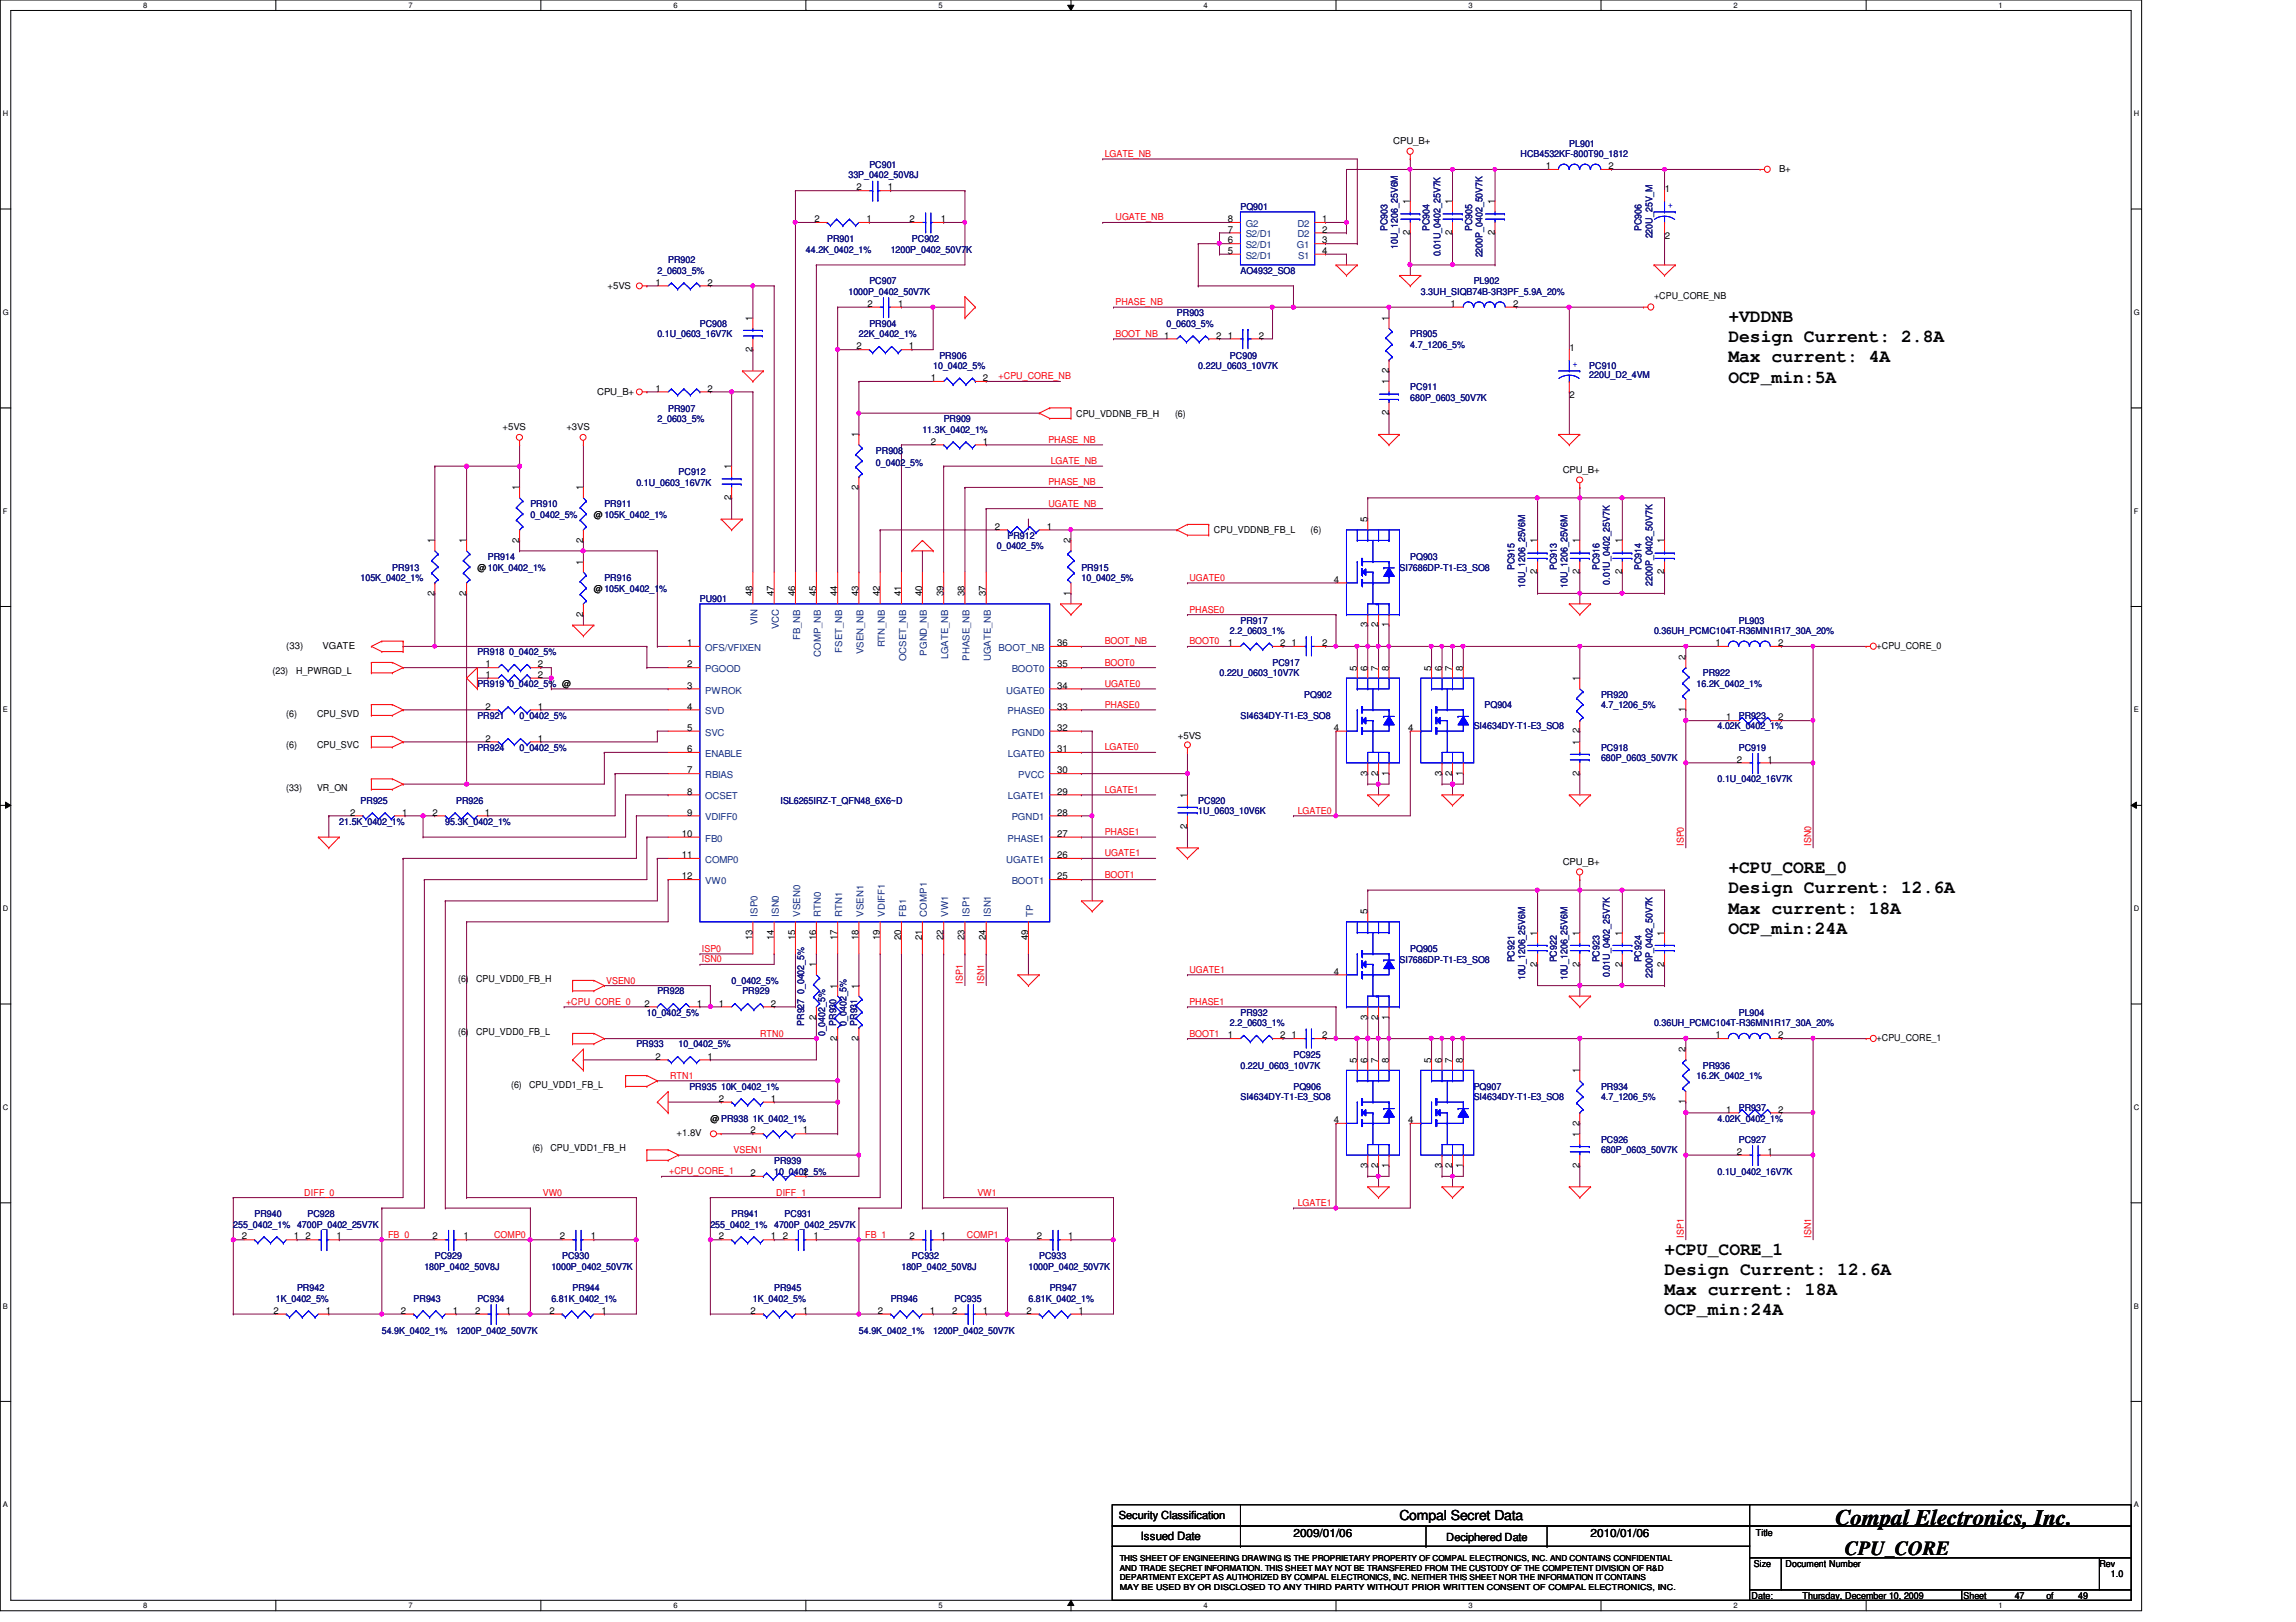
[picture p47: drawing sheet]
<svg xmlns="http://www.w3.org/2000/svg" width="297mm" height="210mm" viewBox="0 0 297 210" stroke-linecap="round" stroke-linejoin="round" font-family="sans-serif">
<defs><g id="words">
<text font-size="2.9" x="237.4" y="197.4">Compal Electronics, Inc.</text>
<text font-size="2.6" x="238.7" y="201.2">CPU_CORE</text>
<g font-size="2.3">
<text x="223.6" y="41.7">+VDDNB</text>
<text x="223.6" y="44.3">Design Current: 2.8A</text>
<text x="223.6" y="46.9">Max current: 4A</text>
<text x="223.6" y="49.5">OCP_min:5A</text>
<text x="223.6" y="113">+CPU_CORE_0</text>
<text x="223.6" y="115.6">Design Current: 12.6A</text>
<text x="223.6" y="118.2">Max current: 18A</text>
<text x="223.6" y="120.9">OCP_min:24A</text>
<text x="215.3" y="162.3">+CPU_CORE_1</text>
<text x="215.3" y="165">Design Current: 12.6A</text>
<text x="215.3" y="167.6">Max current: 18A</text>
<text x="215.3" y="170.2">OCP_min:24A</text>
</g>
<text font-size="1.8" x="181.1" y="196.8">Compal Secret Data</text>
<g font-size="1.5">
<text x="147.6" y="199.3">Issued Date</text>
<text x="167.3" y="198.8">2009/01/06</text>
<text x="205.8" y="198.8">2010/01/06</text>
</g>
<g font-size="1.4">
<text x="144.7" y="196.6">Security Classification</text>
<text x="187.1" y="199.4">Deciphered Date</text>
</g>
<g font-size="1.2" fill="#000080">
<text x="109.8" y="23.1">33P_0402_50V8J</text>
<text x="112.5" y="21.7">PC901</text>
<text x="196.7" y="20.3">HCB4532KF-800T90_1812</text>
<text x="203" y="19">PL901</text>
<text x="160.5" y="27.2">PQ901</text>
<text x="179.5" y="29.9" transform="rotate(-90 179.5 29.9)">PC903</text>
<text x="185" y="29.9" transform="rotate(-90 185 29.9)">PC904</text>
<text x="190.5" y="29.9" transform="rotate(-90 190.5 29.9)">PC905</text>
<text x="212.4" y="29.9" transform="rotate(-90 212.4 29.9)">PC906</text>
<text x="85" y="35.4">2_0603_5%</text>
<text x="86.4" y="34">PR902</text>
<text x="104.3" y="32.7">44.2K_0402_1%</text>
<text x="107" y="31.3">PR901</text>
<text x="115.2" y="32.7">1200P_0402_50V7K</text>
<text x="118" y="31.3">PC902</text>
<text x="160.5" y="35.4">AO4932_SO8</text>
<text x="180.8" y="32.2" transform="rotate(-90 180.8 32.2)">10U_1206_25V6M</text>
<text x="186.3" y="33.2" transform="rotate(-90 186.3 33.2)">0.01U_0402_25V7K</text>
<text x="191.8" y="33.3" transform="rotate(-90 191.8 33.3)">2200P_0402_50V7K</text>
<text x="213.8" y="30.9" transform="rotate(-90 213.8 30.9)">220U_25V_M</text>
<text x="109.8" y="38.1">1000P_0402_50V7K</text>
<text x="112.5" y="36.8">PC907</text>
<text x="152.3" y="40.9">PR903</text>
<text x="183.8" y="38.1">3.3UH_SIQB74B-3R3PF_5.9A_20%</text>
<text x="190.7" y="36.8">PL902</text>
<text x="85" y="43.6">0.1U_0603_16V7K</text>
<text x="90.5" y="42.3">PC908</text>
<text x="111.1" y="43.6">22K_0402_1%</text>
<text x="112.5" y="42.3">PR904</text>
<text x="120.7" y="47.8">10_0402_5%</text>
<text x="121.5" y="46.4">PR906</text>
<text x="150.9" y="42.3">0_0603_5%</text>
<text x="155" y="47.8">0.22U_0603_10V7K</text>
<text x="159.1" y="46.4">PC909</text>
<text x="182.5" y="43.6">PR905</text>
<text x="182.5" y="45">4.7_1206_5%</text>
<text x="205.6" y="47.8">PC910</text>
<text x="86.4" y="53.3">PR907</text>
<text x="182.5" y="50.5">PC911</text>
<text x="182.5" y="51.9">680P_0603_50V7K</text>
<text x="205.6" y="49">220U_D2_4VM</text>
<text x="85" y="54.6">2_0603_5%</text>
<text x="113.3" y="58.7">PR908</text>
<text x="119.3" y="56">11.3K_0402_1%</text>
<text x="122.1" y="54.6">PR909</text>
<text x="68.6" y="65.6">PR910</text>
<text x="78.2" y="65.6">PR911</text>
<text x="82.3" y="62.9">0.1U_0603_16V7K</text>
<text x="87.8" y="61.5">PC912</text>
<text x="113.3" y="60.4">0_0402_5%</text>
<text x="68.6" y="67">0_0402_5%</text>
<text x="128.9" y="71.1">0_0402_5%</text>
<text x="130.3" y="69.7">PR912</text>
<text x="46.6" y="75.2">105K_0402_1%</text>
<text x="50.8" y="73.8">PR913</text>
<text x="63.1" y="72.4">PR914</text>
<text x="78.2" y="75.2">PR916</text>
<text x="90.5" y="77.9">PU901</text>
<text x="139.9" y="73.8">PR915</text>
<text x="139.9" y="75.2">10_0402_5%</text>
<text x="181.1" y="73.8">SI7686DP-T1-E3_SO8</text>
<text x="182.5" y="72.4">PQ903</text>
<text x="195.9" y="73.8" transform="rotate(-90 195.9 73.8)">PC915</text>
<text x="197.3" y="76.1" transform="rotate(-90 197.3 76.1)">10U_1206_25V6M</text>
<text x="201.4" y="73.8" transform="rotate(-90 201.4 73.8)">PC913</text>
<text x="202.8" y="76.1" transform="rotate(-90 202.8 76.1)">10U_1206_25V6M</text>
<text x="206.9" y="73.8" transform="rotate(-90 206.9 73.8)">PC916</text>
<text x="208.3" y="75.7" transform="rotate(-90 208.3 75.7)">0.01U_0402_25V7K</text>
<text x="212.4" y="73.8" transform="rotate(-90 212.4 73.8)">PC914</text>
<text x="213.8" y="75.8" transform="rotate(-90 213.8 75.8)">2200P_0402_50V7K</text>
<text x="159.1" y="82">2.2_0603_1%</text>
<text x="160.5" y="80.7">PR917</text>
<text x="214" y="82">0.36UH_PCMC104T-R36MN1R17_30A_20%</text>
<text x="225" y="80.7">PL903</text>
<text x="61.8" y="88.9">PR919 0_0402_5% @</text>
<text x="61.8" y="84.8">PR918 0_0402_5%</text>
<text x="157.8" y="87.5">0.22U_0603_10V7K</text>
<text x="164.6" y="86.1">PC917</text>
<text x="219.5" y="88.9">16.2K_0402_1%</text>
<text x="220.3" y="87.5">PR922</text>
<text x="61.8" y="93">PR921</text>
<text x="67.2" y="93">0_0402_5%</text>
<text x="160.5" y="93">SI4634DY-T1-E3_SO8</text>
<text x="168.7" y="90.3">PQ902</text>
<text x="190.7" y="94.4">SI4634DY-T1-E3_SO8</text>
<text x="192.1" y="91.7">PQ904</text>
<text x="207.1" y="90.3">PR920</text>
<text x="207.1" y="91.7">4.7_1206_5%</text>
<text x="222.2" y="94.4">4.02K_0402_1%</text>
<text x="225" y="93">PR923</text>
<text x="61.8" y="97.2">PR924</text>
<text x="67.2" y="97.2">0_0402_5%</text>
<text x="207.1" y="97.2">PC918</text>
<text x="207.1" y="98.5">680P_0603_50V7K</text>
<text x="222.2" y="101.3">0.1U_0402_16V7K</text>
<text x="225" y="97.2">PC919</text>
<text x="43.9" y="106.7">21.5K_0402_1%</text>
<text x="46.6" y="104">PR925</text>
<text x="57.6" y="106.7">95.3K_0402_1%</text>
<text x="59" y="104">PR926</text>
<text x="101" y="104">ISL6265IRZ-T_QFN48_6X6~D</text>
<text x="155" y="104">PC920</text>
<text x="155" y="105.4">1U_0603_10V6K</text>
<text x="181.1" y="124.6">SI7686DP-T1-E3_SO8</text>
<text x="182.5" y="123.2">PQ905</text>
<text x="195.9" y="124.5" transform="rotate(-90 195.9 124.5)">PC921</text>
<text x="201.4" y="124.5" transform="rotate(-90 201.4 124.5)">PC922</text>
<text x="206.9" y="124.5" transform="rotate(-90 206.9 124.5)">PC923</text>
<text x="212.4" y="124.5" transform="rotate(-90 212.4 124.5)">PC924</text>
<text x="83.7" y="131.4">10_0402_5%</text>
<text x="85" y="128.7">PR928</text>
<text x="94.7" y="127.3">0_0402_5%</text>
<text x="96.1" y="128.7">PR929</text>
<text x="160.5" y="131.4">PR932</text>
<text x="197.3" y="126.9" transform="rotate(-90 197.3 126.9)">10U_1206_25V6M</text>
<text x="202.8" y="126.9" transform="rotate(-90 202.8 126.9)">10U_1206_25V6M</text>
<text x="208.3" y="126.4" transform="rotate(-90 208.3 126.4)">0.01U_0402_25V7K</text>
<text x="213.8" y="126.6" transform="rotate(-90 213.8 126.6)">2200P_0402_50V7K</text>
<text x="225" y="131.4">PL904</text>
<text x="82.3" y="135.6">PR933</text>
<text x="87.8" y="135.6">10_0402_5%</text>
<text x="104.1" y="132.8" transform="rotate(-90 104.1 132.8)">PR927 0_0402_5%</text>
<text x="106.8" y="134.1" transform="rotate(-90 106.8 134.1)">0_0402_5%</text>
<text x="108.2" y="132.8" transform="rotate(-90 108.2 132.8)">PR930</text>
<text x="109.5" y="132.8" transform="rotate(-90 109.5 132.8)">0_0402_5%</text>
<text x="110.9" y="132.8" transform="rotate(-90 110.9 132.8)">PR931</text>
<text x="159.1" y="132.8">2.2_0603_1%</text>
<text x="167.3" y="136.9">PC925</text>
<text x="214" y="132.8">0.36UH_PCMC104T-R36MN1R17_30A_20%</text>
<text x="89.2" y="141">PR935 10K_0402_1%</text>
<text x="160.5" y="138.3">0.22U_0603_10V7K</text>
<text x="160.5" y="142.4">SI4634DY-T1-E3_SO8</text>
<text x="167.3" y="141">PQ906</text>
<text x="190.7" y="141">PQ907</text>
<text x="190.7" y="142.4">SI4634DY-T1-E3_SO8</text>
<text x="207.1" y="141">PR934</text>
<text x="207.1" y="142.4">4.7_1206_5%</text>
<text x="219.5" y="139.7">16.2K_0402_1%</text>
<text x="220.3" y="138.3">PR936</text>
<text x="225" y="143.8">PR937</text>
<text x="207.1" y="147.9">PC926</text>
<text x="207.1" y="149.3">680P_0603_50V7K</text>
<text x="222.2" y="145.2">4.02K_0402_1%</text>
<text x="225" y="147.9">PC927</text>
<text x="100.2" y="150.6">PR939</text>
<text x="100.2" y="152">10_0402_5%</text>
<text x="222.2" y="152">0.1U_0402_16V7K</text>
<text x="30.2" y="158.9">255_0402_1%</text>
<text x="32.9" y="157.5">PR940</text>
<text x="38.4" y="158.9">4700P_0402_25V7K</text>
<text x="39.8" y="157.5">PC928</text>
<text x="91.9" y="158.9">255_0402_1%</text>
<text x="94.7" y="157.5">PR941</text>
<text x="100.2" y="158.9">4700P_0402_25V7K</text>
<text x="101.5" y="157.5">PC931</text>
<text x="38.4" y="167.1">PR942</text>
<text x="54.9" y="164.3">180P_0402_50V8J</text>
<text x="56.3" y="163">PC929</text>
<text x="71.3" y="164.3">1000P_0402_50V7K</text>
<text x="72.7" y="163">PC930</text>
<text x="74.1" y="167.1">PR944</text>
<text x="100.2" y="167.1">PR945</text>
<text x="116.6" y="164.3">180P_0402_50V8J</text>
<text x="118" y="163">PC932</text>
<text x="133.1" y="164.3">1000P_0402_50V7K</text>
<text x="134.4" y="163">PC933</text>
<text x="135.8" y="167.1">PR947</text>
<text x="35.7" y="168.4">1K_0402_5%</text>
<text x="49.4" y="172.6">54.9K_0402_1%</text>
<text x="53.5" y="168.4">PR943</text>
<text x="59" y="172.6">1200P_0402_50V7K</text>
<text x="61.8" y="168.4">PC934</text>
<text x="71.3" y="168.4">6.81K_0402_1%</text>
<text x="97.4" y="168.4">1K_0402_5%</text>
<text x="111.1" y="172.6">54.9K_0402_1%</text>
<text x="115.2" y="168.4">PR946</text>
<text x="120.7" y="172.6">1200P_0402_50V7K</text>
<text x="123.5" y="168.4">PC935</text>
<text x="133.1" y="168.4">6.81K_0402_1%</text>
</g>
<g font-size="1.2" fill="#f00">
<text x="142.9" y="20.3">LGATE_NB</text>
<text x="144.3" y="28.5">UGATE_NB</text>
<text x="144.3" y="39.5">PHASE_NB</text>
<text x="144.3" y="43.6">BOOT_NB 1</text>
<text x="129.2" y="49.1">+CPU_CORE_NB</text>
<text x="135.6" y="57.3">PHASE_NB</text>
<text x="135.6" y="65.6">UGATE_NB</text>
<text x="135.6" y="62.8">PHASE_NB</text>
<text x="135.9" y="60.1">LGATE_NB</text>
<text x="153.9" y="75.2">UGATE0</text>
<text x="142.9" y="83.4">BOOT_NB</text>
<text x="153.9" y="79.3">PHASE0</text>
<text x="153.9" y="83.4">BOOT0</text>
<text x="142.9" y="86.1">BOOT0</text>
<text x="142.9" y="88.9">UGATE0</text>
<text x="142.9" y="91.6">PHASE0</text>
<text x="142.9" y="97.1">LGATE0</text>
<text x="142.9" y="102.6">LGATE1</text>
<text x="167.9" y="105.3">LGATE0</text>
<text x="142.9" y="113.6">BOOT1</text>
<text x="142.9" y="110.8">UGATE1</text>
<text x="142.9" y="108.1">PHASE1</text>
<text x="217.8" y="109.5" transform="rotate(-90 217.8 109.5)">ISP0</text>
<text x="234.3" y="109.5" transform="rotate(-90 234.3 109.5)">ISN0</text>
<text x="90.8" y="123.2">ISP0</text>
<text x="90.8" y="124.5">ISN0</text>
<text x="153.9" y="125.9">UGATE1</text>
<text x="73.2" y="130">+CPU_CORE_0</text>
<text x="78.4" y="127.3">VSEN0</text>
<text x="124.6" y="127.3" transform="rotate(-90 124.6 127.3)">ISP1</text>
<text x="127.3" y="127.3" transform="rotate(-90 127.3 127.3)">ISN1</text>
<text x="153.9" y="130">PHASE1</text>
<text x="98.3" y="134.2">RTN0</text>
<text x="153.9" y="134.2">BOOT1</text>
<text x="86.7" y="139.6">RTN1</text>
<text x="94.9" y="149.2">VSEN1</text>
<text x="39.4" y="154.7">DIFF_0</text>
<text x="70.2" y="154.7">VW0</text>
<text x="86.6" y="152">+CPU_CORE_1</text>
<text x="100.4" y="154.7">DIFF_1</text>
<text x="126.4" y="154.7">VW1</text>
<text x="50.2" y="160.2">FB_0</text>
<text x="63.9" y="160.2">COMP0</text>
<text x="111.9" y="160.2">FB_1</text>
<text x="125.1" y="160.2">COMP1</text>
<text x="167.9" y="156.1">LGATE1</text>
<text x="217.8" y="160.2" transform="rotate(-90 217.8 160.2)">ISP1</text>
<text x="234.3" y="160.2" transform="rotate(-90 234.3 160.2)">ISN1</text>
</g>
<g font-size="1.2">
<text x="180.3" y="18.7">CPU_B+</text>
<text x="200" y="21.9">1</text>
<text x="208.1" y="21.9">2</text>
<text x="230.2" y="22.3">B+</text>
<text x="105.4" y="28.7">2</text>
<text x="110.8" y="24.6">2</text>
<text x="112.1" y="28.7">1</text>
<text x="114.8" y="24.6">1</text>
<text x="117.7" y="28.7">2</text>
<text x="121.7" y="28.7">1</text>
<text x="158.8" y="28.7">8</text>
<text x="171.1" y="28.7">1</text>
<text x="182.4" y="26.5" transform="rotate(-90 182.4 26.5)">1</text>
<text x="187.9" y="26.5" transform="rotate(-90 187.9 26.5)">1</text>
<text x="193.4" y="26.5" transform="rotate(-90 193.4 26.5)">1</text>
<text x="215.4" y="24.8">1</text>
<text x="158.8" y="32.9">5</text>
<text x="158.8" y="30.1">7</text>
<text x="158.8" y="31.5">6</text>
<text x="171.1" y="30.1">2</text>
<text x="171.1" y="31.5">3</text>
<text x="171.1" y="32.9">4</text>
<text x="182.4" y="30.4" transform="rotate(-90 182.4 30.4)">2</text>
<text x="187.9" y="30.4" transform="rotate(-90 187.9 30.4)">2</text>
<text x="193.4" y="30.4" transform="rotate(-90 193.4 30.4)">2</text>
<text x="215.4" y="30.9">2</text>
<text x="78.6" y="37.3">+5VS</text>
<text x="84.8" y="37">1</text>
<text x="91.5" y="37">2</text>
<text x="97.4" y="41.5" transform="rotate(-90 97.4 41.5)">1</text>
<text x="112.2" y="39.7">2</text>
<text x="116.2" y="39.7">1</text>
<text x="179.7" y="41.5" transform="rotate(-90 179.7 41.5)">1</text>
<text x="187.7" y="39.7">1</text>
<text x="195.7" y="39.7">2</text>
<text x="214" y="38.7">+CPU_CORE_NB</text>
<text x="97.4" y="45.5" transform="rotate(-90 97.4 45.5)">2</text>
<text x="110.8" y="45.2">2</text>
<text x="117.6" y="45.2">1</text>
<text x="157.3" y="43.8">2</text>
<text x="158.8" y="43.8">1</text>
<text x="162.9" y="43.8">2</text>
<text x="203.1" y="45.4">1</text>
<text x="77.3" y="51.1">CPU_B+</text>
<text x="84.8" y="50.7">1</text>
<text x="91.5" y="50.7">2</text>
<text x="120.4" y="49.3">1</text>
<text x="127.2" y="49.3">2</text>
<text x="139.2" y="53.9">CPU_VDDNB_FB_H</text>
<text x="152" y="53.9">(6)</text>
<text x="179.7" y="53.8" transform="rotate(-90 179.7 53.8)">2</text>
<text x="179.7" y="49.7" transform="rotate(-90 179.7 49.7)">1</text>
<text x="179.7" y="48.3" transform="rotate(-90 179.7 48.3)">2</text>
<text x="203.1" y="51.5">2</text>
<text x="65" y="55.7">+5VS</text>
<text x="73.3" y="55.7">+3VS</text>
<text x="111.1" y="56.6" transform="rotate(-90 111.1 56.6)">1</text>
<text x="120.4" y="57.5">2</text>
<text x="127.2" y="57.5">1</text>
<text x="67.2" y="63.5" transform="rotate(-90 67.2 63.5)">1</text>
<text x="75.4" y="63.5" transform="rotate(-90 75.4 63.5)">1</text>
<text x="94.6" y="64.7" transform="rotate(-90 94.6 64.7)">2</text>
<text x="94.6" y="60.7" transform="rotate(-90 94.6 60.7)">1</text>
<text x="111.1" y="63.4" transform="rotate(-90 111.1 63.4)">2</text>
<text x="202.2" y="61.2">CPU_B+</text>
<text x="56.2" y="70.3" transform="rotate(-90 56.2 70.3)">1</text>
<text x="60.3" y="70.3" transform="rotate(-90 60.3 70.3)">1</text>
<text x="67.2" y="70.2" transform="rotate(-90 67.2 70.2)">2</text>
<text x="75.4" y="70.2" transform="rotate(-90 75.4 70.2)">2</text>
<text x="76.8" y="67">@105K_0402_1%</text>
<text x="128.7" y="68.5">2</text>
<text x="135.4" y="68.5">1</text>
<text x="138.5" y="70.3" transform="rotate(-90 138.5 70.3)">2</text>
<text x="157.1" y="69">CPU_VDDNB_FB_L</text>
<text x="169.5" y="69">(6)</text>
<text x="176.9" y="67.6" transform="rotate(-90 176.9 67.6)">5</text>
<text x="198.9" y="70.3" transform="rotate(-90 198.9 70.3)">1</text>
<text x="204.3" y="70.3" transform="rotate(-90 204.3 70.3)">1</text>
<text x="209.8" y="70.3" transform="rotate(-90 209.8 70.3)">1</text>
<text x="215.3" y="70.3" transform="rotate(-90 215.3 70.3)">1</text>
<text x="56.2" y="77.1" transform="rotate(-90 56.2 77.1)">2</text>
<text x="60.3" y="77.1" transform="rotate(-90 60.3 77.1)">2</text>
<text x="61.8" y="73.8">@10K_0402_1%</text>
<text x="75.4" y="73.1" transform="rotate(-90 75.4 73.1)">1</text>
<text x="76.8" y="76.6">@105K_0402_1%</text>
<text x="97.4" y="77.2" transform="rotate(-90 97.4 77.2)">48</text>
<text x="100.1" y="77.2" transform="rotate(-90 100.1 77.2)">47</text>
<text x="102.9" y="77.2" transform="rotate(-90 102.9 77.2)">46</text>
<text x="105.6" y="77.2" transform="rotate(-90 105.6 77.2)">45</text>
<text x="108.3" y="77.2" transform="rotate(-90 108.3 77.2)">44</text>
<text x="111.1" y="77.2" transform="rotate(-90 111.1 77.2)">43</text>
<text x="113.8" y="77.2" transform="rotate(-90 113.8 77.2)">42</text>
<text x="116.6" y="77.2" transform="rotate(-90 116.6 77.2)">41</text>
<text x="119.3" y="77.2" transform="rotate(-90 119.3 77.2)">40</text>
<text x="122" y="77.2" transform="rotate(-90 122 77.2)">39</text>
<text x="124.8" y="77.2" transform="rotate(-90 124.8 77.2)">38</text>
<text x="127.5" y="77.2" transform="rotate(-90 127.5 77.2)">37</text>
<text x="138.5" y="77.1" transform="rotate(-90 138.5 77.1)">1</text>
<text x="172.5" y="75.4">4</text>
<text x="198.9" y="74.3" transform="rotate(-90 198.9 74.3)">2</text>
<text x="204.3" y="74.3" transform="rotate(-90 204.3 74.3)">2</text>
<text x="209.8" y="74.3" transform="rotate(-90 209.8 74.3)">2</text>
<text x="215.3" y="74.3" transform="rotate(-90 215.3 74.3)">2</text>
<text x="37" y="84">(33)</text>
<text x="41.7" y="84">VGATE</text>
<text x="75.4" y="79.8" transform="rotate(-90 75.4 79.8)">2</text>
<text x="88.9" y="83.6">1</text>
<text x="136.8" y="83.6">36</text>
<text x="158.8" y="83.6">1</text>
<text x="165.6" y="83.6">2</text>
<text x="167.1" y="83.6">1</text>
<text x="171.1" y="83.6">2</text>
<text x="176.9" y="81.2" transform="rotate(-90 176.9 81.2)">3</text>
<text x="178.3" y="81.2" transform="rotate(-90 178.3 81.2)">2</text>
<text x="179.7" y="81.2" transform="rotate(-90 179.7 81.2)">1</text>
<text x="222" y="83.6">1</text>
<text x="230" y="83.6">2</text>
<text x="242.8" y="84">+CPU_CORE_0</text>
<text x="35.3" y="87.2">(23)</text>
<text x="38.3" y="87.2">H_PWRGD_L</text>
<text x="62.8" y="87.7">1</text>
<text x="62.8" y="86.4">1</text>
<text x="69.6" y="87.7">2</text>
<text x="69.6" y="86.4">2</text>
<text x="88.9" y="89.1">3</text>
<text x="88.9" y="86.4">2</text>
<text x="136.8" y="89.1">34</text>
<text x="136.8" y="86.4">35</text>
<text x="175.6" y="86.8" transform="rotate(-90 175.6 86.8)">5</text>
<text x="176.9" y="86.8" transform="rotate(-90 176.9 86.8)">6</text>
<text x="178.3" y="86.8" transform="rotate(-90 178.3 86.8)">7</text>
<text x="179.7" y="86.8" transform="rotate(-90 179.7 86.8)">8</text>
<text x="185.2" y="86.8" transform="rotate(-90 185.2 86.8)">5</text>
<text x="186.5" y="86.8" transform="rotate(-90 186.5 86.8)">6</text>
<text x="187.9" y="86.8" transform="rotate(-90 187.9 86.8)">7</text>
<text x="189.3" y="86.8" transform="rotate(-90 189.3 86.8)">8</text>
<text x="204.3" y="88.2" transform="rotate(-90 204.3 88.2)">1</text>
<text x="218.1" y="85.4" transform="rotate(-90 218.1 85.4)">2</text>
<text x="37" y="92.8">(6)</text>
<text x="41" y="92.8">CPU_SVD</text>
<text x="62.8" y="96">2</text>
<text x="62.8" y="91.8">2</text>
<text x="69.6" y="96">1</text>
<text x="69.6" y="91.8">1</text>
<text x="88.9" y="91.8">4</text>
<text x="88.9" y="94.6">5</text>
<text x="136.8" y="94.6">32</text>
<text x="136.8" y="91.8">33</text>
<text x="152.4" y="95.6">+5VS</text>
<text x="172.5" y="94.6">4</text>
<text x="182.2" y="94.6">4</text>
<text x="204.3" y="94.9" transform="rotate(-90 204.3 94.9)">2</text>
<text x="218.1" y="92.2" transform="rotate(-90 218.1 92.2)">1</text>
<text x="223.3" y="93.2">1</text>
<text x="230" y="93.2">2</text>
<text x="37" y="96.9">(6)</text>
<text x="41" y="96.9">CPU_SVC</text>
<text x="88.9" y="97.3">6</text>
<text x="88.9" y="100.1">7</text>
<text x="136.8" y="100.1">30</text>
<text x="136.8" y="97.3">31</text>
<text x="176.9" y="100.4" transform="rotate(-90 176.9 100.4)">3</text>
<text x="178.3" y="100.4" transform="rotate(-90 178.3 100.4)">2</text>
<text x="179.7" y="100.4" transform="rotate(-90 179.7 100.4)">1</text>
<text x="186.5" y="100.4" transform="rotate(-90 186.5 100.4)">3</text>
<text x="187.9" y="100.4" transform="rotate(-90 187.9 100.4)">2</text>
<text x="189.3" y="100.4" transform="rotate(-90 189.3 100.4)">1</text>
<text x="204.3" y="100.4" transform="rotate(-90 204.3 100.4)">2</text>
<text x="204.3" y="96.4" transform="rotate(-90 204.3 96.4)">1</text>
<text x="224.7" y="98.7">2</text>
<text x="228.7" y="98.7">1</text>
<text x="37" y="102.4">(33)</text>
<text x="41" y="102.4">VR_ON</text>
<text x="45.3" y="105.5">2</text>
<text x="52" y="105.5">1</text>
<text x="56" y="105.5">2</text>
<text x="62.7" y="105.5">1</text>
<text x="88.9" y="102.8">8</text>
<text x="88.9" y="105.5">9</text>
<text x="136.8" y="105.5">28</text>
<text x="136.8" y="102.8">29</text>
<text x="153.6" y="107.2" transform="rotate(-90 153.6 107.2)">2</text>
<text x="153.6" y="103.3" transform="rotate(-90 153.6 103.3)">1</text>
<text x="88.2" y="113.8">12</text>
<text x="88.2" y="111">11</text>
<text x="88.2" y="108.3">10</text>
<text x="136.8" y="113.8">25</text>
<text x="136.8" y="111">26</text>
<text x="136.8" y="108.3">27</text>
<text x="202.2" y="112">CPU_B+</text>
<text x="176.9" y="118.3" transform="rotate(-90 176.9 118.3)">5</text>
<text x="97.4" y="121.6" transform="rotate(-90 97.4 121.6)">13</text>
<text x="100.1" y="121.6" transform="rotate(-90 100.1 121.6)">14</text>
<text x="102.9" y="121.6" transform="rotate(-90 102.9 121.6)">15</text>
<text x="105.6" y="125.2" transform="rotate(-90 105.6 125.2)">1</text>
<text x="105.6" y="121.6" transform="rotate(-90 105.6 121.6)">16</text>
<text x="108.3" y="121.6" transform="rotate(-90 108.3 121.6)">17</text>
<text x="111.1" y="121.6" transform="rotate(-90 111.1 121.6)">18</text>
<text x="113.8" y="121.6" transform="rotate(-90 113.8 121.6)">19</text>
<text x="116.6" y="121.6" transform="rotate(-90 116.6 121.6)">20</text>
<text x="119.3" y="121.6" transform="rotate(-90 119.3 121.6)">21</text>
<text x="122" y="121.6" transform="rotate(-90 122 121.6)">22</text>
<text x="124.8" y="121.6" transform="rotate(-90 124.8 121.6)">23</text>
<text x="127.5" y="121.6" transform="rotate(-90 127.5 121.6)">24</text>
<text x="133" y="121.6" transform="rotate(-90 133 121.6)">49</text>
<text x="198.9" y="125.1" transform="rotate(-90 198.9 125.1)">2</text>
<text x="198.9" y="121.1" transform="rotate(-90 198.9 121.1)">1</text>
<text x="204.3" y="125.1" transform="rotate(-90 204.3 125.1)">2</text>
<text x="204.3" y="121.1" transform="rotate(-90 204.3 121.1)">1</text>
<text x="209.8" y="125.1" transform="rotate(-90 209.8 125.1)">2</text>
<text x="209.8" y="121.1" transform="rotate(-90 209.8 121.1)">1</text>
<text x="215.3" y="125.1" transform="rotate(-90 215.3 125.1)">2</text>
<text x="215.3" y="121.1" transform="rotate(-90 215.3 121.1)">1</text>
<text x="59.3" y="127">(6)</text>
<text x="61.6" y="127">CPU_VDD0_FB_H</text>
<text x="83.4" y="130.3">2</text>
<text x="90.2" y="130.3">1</text>
<text x="93" y="130.3">1</text>
<text x="99.7" y="130.3">2</text>
<text x="105.6" y="132" transform="rotate(-90 105.6 132)">2</text>
<text x="108.3" y="127.9" transform="rotate(-90 108.3 127.9)">1</text>
<text x="111.1" y="127.9" transform="rotate(-90 111.1 127.9)">1</text>
<text x="172.5" y="126.1">4</text>
<text x="176.9" y="132" transform="rotate(-90 176.9 132)">3</text>
<text x="178.3" y="132" transform="rotate(-90 178.3 132)">2</text>
<text x="179.7" y="132" transform="rotate(-90 179.7 132)">1</text>
<text x="59.3" y="133.9">(6)</text>
<text x="61.6" y="133.9">CPU_VDD0_FB_L</text>
<text x="84.8" y="137.1">2</text>
<text x="91.5" y="137.1">1</text>
<text x="108.3" y="134.7" transform="rotate(-90 108.3 134.7)">2</text>
<text x="111.1" y="134.7" transform="rotate(-90 111.1 134.7)">2</text>
<text x="158.8" y="134.4">1</text>
<text x="165.6" y="134.4">2</text>
<text x="167.1" y="134.4">1</text>
<text x="171.1" y="134.4">2</text>
<text x="175.6" y="137.5" transform="rotate(-90 175.6 137.5)">5</text>
<text x="176.9" y="137.5" transform="rotate(-90 176.9 137.5)">6</text>
<text x="178.3" y="137.5" transform="rotate(-90 178.3 137.5)">7</text>
<text x="179.7" y="137.5" transform="rotate(-90 179.7 137.5)">8</text>
<text x="185.2" y="137.5" transform="rotate(-90 185.2 137.5)">5</text>
<text x="186.5" y="137.5" transform="rotate(-90 186.5 137.5)">6</text>
<text x="187.9" y="137.5" transform="rotate(-90 187.9 137.5)">7</text>
<text x="189.3" y="137.5" transform="rotate(-90 189.3 137.5)">8</text>
<text x="218.1" y="136.2" transform="rotate(-90 218.1 136.2)">2</text>
<text x="222" y="134.4">1</text>
<text x="230" y="134.4">2</text>
<text x="242.8" y="134.7">+CPU_CORE_1</text>
<text x="66.1" y="140.8">(6)</text>
<text x="68.4" y="140.8">CPU_VDD1_FB_L</text>
<text x="93" y="142.6">2</text>
<text x="99.7" y="142.6">1</text>
<text x="204.3" y="138.9" transform="rotate(-90 204.3 138.9)">1</text>
<text x="218.1" y="142.9" transform="rotate(-90 218.1 142.9)">1</text>
<text x="223.3" y="144">1</text>
<text x="230" y="144">2</text>
<text x="68.9" y="149">(6)</text>
<text x="71.2" y="149">CPU_VDD1_FB_H</text>
<text x="87.5" y="147.1">+1.8V</text>
<text x="91.9" y="145.2">@ PR938 1K_0402_1%</text>
<text x="97.1" y="146.7">2</text>
<text x="103.9" y="146.7">1</text>
<text x="172.5" y="145.3">4</text>
<text x="182.2" y="145.3">4</text>
<text x="204.3" y="147.2" transform="rotate(-90 204.3 147.2)">1</text>
<text x="204.3" y="145.7" transform="rotate(-90 204.3 145.7)">2</text>
<text x="224.7" y="149.4">2</text>
<text x="228.7" y="149.4">1</text>
<text x="97.1" y="152.2">2</text>
<text x="103.9" y="152.2">1</text>
<text x="176.9" y="151.1" transform="rotate(-90 176.9 151.1)">3</text>
<text x="178.3" y="151.1" transform="rotate(-90 178.3 151.1)">2</text>
<text x="179.7" y="151.1" transform="rotate(-90 179.7 151.1)">1</text>
<text x="186.5" y="151.1" transform="rotate(-90 186.5 151.1)">3</text>
<text x="187.9" y="151.1" transform="rotate(-90 187.9 151.1)">2</text>
<text x="189.3" y="151.1" transform="rotate(-90 189.3 151.1)">1</text>
<text x="204.3" y="151.1" transform="rotate(-90 204.3 151.1)">2</text>
<text x="31.3" y="160.4">2</text>
<text x="38" y="160.4">1</text>
<text x="39.5" y="160.4">2</text>
<text x="43.5" y="160.4">1</text>
<text x="56" y="160.4">2</text>
<text x="60" y="160.4">1</text>
<text x="72.4" y="160.4">2</text>
<text x="76.5" y="160.4">1</text>
<text x="93" y="160.4">2</text>
<text x="99.7" y="160.4">1</text>
<text x="101.3" y="160.4">2</text>
<text x="105.2" y="160.4">1</text>
<text x="117.7" y="160.4">2</text>
<text x="121.7" y="160.4">1</text>
<text x="134.2" y="160.4">2</text>
<text x="138.2" y="160.4">1</text>
<text x="35.4" y="170">2</text>
<text x="42.2" y="170">1</text>
<text x="51.9" y="170">2</text>
<text x="58.6" y="170">1</text>
<text x="61.5" y="170">2</text>
<text x="65.4" y="170">1</text>
<text x="71.1" y="170">2</text>
<text x="77.8" y="170">1</text>
<text x="97.1" y="170">2</text>
<text x="103.9" y="170">1</text>
<text x="113.6" y="170">2</text>
<text x="120.3" y="170">1</text>
<text x="123.2" y="170">2</text>
<text x="127.2" y="170">1</text>
<text x="132.8" y="170">2</text>
<text x="139.5" y="170">1</text>
<text x="226.9" y="202.7">Size</text>
<text x="227.2" y="198.8">Title</text>
<text x="231" y="202.7">Document Number</text>
<text x="271.6" y="202.7">Rev</text>
<text x="226.6" y="206.9">Date:</text>
<text x="233.2" y="206.9">Thursday, December 10, 2009</text>
<text x="254" y="206.9">Sheet</text>
<text x="260.6" y="206.9">47</text>
<text x="264.7" y="206.9">of</text>
<text x="268.9" y="206.9">49</text>
<text x="273.1" y="204.1">1.0</text>
</g>
<g font-size="1.2" fill="#004080">
<text x="161.2" y="29.4">G2</text>
<text x="167.8" y="29.4">D2</text>
<text x="161.2" y="33.5">S2/D1</text>
<text x="161.2" y="30.7">S2/D1</text>
<text x="161.2" y="32.1">S2/D1</text>
<text x="167.8" y="32.1">G1</text>
<text x="167.8" y="30.7">D2</text>
<text x="167.9" y="33.5">S1</text>
<text x="98" y="80.9" transform="rotate(-90 98 80.9)">VIN</text>
<text x="100.7" y="81.4" transform="rotate(-90 100.7 81.4)">VCC</text>
<text x="103.5" y="82.8" transform="rotate(-90 103.5 82.8)">FB_NB</text>
<text x="114.5" y="83.8" transform="rotate(-90 114.5 83.8)">RTN_NB</text>
<text x="91.2" y="89.7">PWROK</text>
<text x="91.2" y="84.2">OFS/VFIXEN</text>
<text x="91.2" y="87">PGOOD</text>
<text x="106.2" y="85" transform="rotate(-90 106.2 85)">COMP_NB</text>
<text x="109" y="84.5" transform="rotate(-90 109 84.5)">FSET_NB</text>
<text x="111.7" y="84.7" transform="rotate(-90 111.7 84.7)">VSEN_NB</text>
<text x="117.2" y="85.6" transform="rotate(-90 117.2 85.6)">OCSET_NB</text>
<text x="119.9" y="84.8" transform="rotate(-90 119.9 84.8)">PGND_NB</text>
<text x="122.7" y="85.3" transform="rotate(-90 122.7 85.3)">LGATE_NB</text>
<text x="125.4" y="85.5" transform="rotate(-90 125.4 85.5)">PHASE_NB</text>
<text x="128.2" y="85.6" transform="rotate(-90 128.2 85.6)">UGATE_NB</text>
<text x="129.2" y="84.2">BOOT_NB</text>
<text x="130.2" y="89.7">UGATE0</text>
<text x="130.9" y="87">BOOT0</text>
<text x="91.2" y="92.5">SVD</text>
<text x="91.2" y="95.2">SVC</text>
<text x="130.3" y="92.5">PHASE0</text>
<text x="130.9" y="95.2">PGND0</text>
<text x="91.2" y="98">ENABLE</text>
<text x="91.2" y="100.7">RBIAS</text>
<text x="130.4" y="98">LGATE0</text>
<text x="131.7" y="100.7">PVCC</text>
<text x="91.2" y="103.5">OCSET</text>
<text x="91.2" y="106.2">VDIFF0</text>
<text x="130.4" y="103.5">LGATE1</text>
<text x="130.9" y="106.2">PGND1</text>
<text x="91.2" y="111.7">COMP0</text>
<text x="91.2" y="108.9">FB0</text>
<text x="130.2" y="111.7">UGATE1</text>
<text x="130.3" y="108.9">PHASE1</text>
<text x="91.2" y="114.4">VW0</text>
<text x="98" y="118.6" transform="rotate(-90 98 118.6)">ISP0</text>
<text x="100.7" y="118.6" transform="rotate(-90 100.7 118.6)">ISN0</text>
<text x="103.5" y="118.6" transform="rotate(-90 103.5 118.6)">VSEN0</text>
<text x="106.2" y="118.6" transform="rotate(-90 106.2 118.6)">RTN0</text>
<text x="109" y="118.6" transform="rotate(-90 109 118.6)">RTN1</text>
<text x="111.7" y="118.6" transform="rotate(-90 111.7 118.6)">VSEN1</text>
<text x="114.5" y="118.6" transform="rotate(-90 114.5 118.6)">VDIFF1</text>
<text x="117.2" y="118.6" transform="rotate(-90 117.2 118.6)">FB1</text>
<text x="119.9" y="118.6" transform="rotate(-90 119.9 118.6)">COMP1</text>
<text x="122.7" y="118.6" transform="rotate(-90 122.7 118.6)">VW1</text>
<text x="125.4" y="118.6" transform="rotate(-90 125.4 118.6)">ISP1</text>
<text x="128.2" y="118.6" transform="rotate(-90 128.2 118.6)">ISN1</text>
<text x="130.9" y="114.4">BOOT1</text>
<text x="133.6" y="118.6" transform="rotate(-90 133.6 118.6)">TP</text>
</g>
<g font-size="1.2" fill="#00f">
<text x="215.8" y="26.9">+</text>
<text x="203.5" y="47.5">+</text>
</g>
<g font-size="1.1">
<text x="144.9" y="202">THIS SHEET OF ENGINEERING DRAWING IS THE PROPRIETARY PROPERTY OF COMPAL ELECTRONICS, INC. AND CONTAINS CONFIDENTIAL</text>
<text x="144.9" y="203.2">AND TRADE SECRET INFORMATION. THIS SHEET MAY NOT BE TRANSFERED FROM THE CUSTODY OF THE COMPETENT DIVISION OF R&amp;D</text>
<text x="144.9" y="205.7">MAY BE USED BY OR DISCLOSED TO ANY THIRD PARTY WITHOUT PRIOR WRITTEN CONSENT OF COMPAL ELECTRONICS, INC.</text>
<text x="144.9" y="204.5">DEPARTMENT EXCEPT AS AUTHORIZED BY COMPAL ELECTRONICS, INC. NEITHER THIS SHEET NOR THE INFORMATION IT CONTAINS</text>
</g>
<g font-size="1">
<text x="18.5" y="1">8</text>
<text x="52.8" y="1">7</text>
<text x="87.1" y="1">6</text>
<text x="121.4" y="1">5</text>
<text x="155.7" y="1">4</text>
<text x="190" y="1">3</text>
<text x="224.3" y="1">2</text>
<text x="258.6" y="1">1</text>
<text x=".4" y="15.1">H</text>
<text x="276.1" y="15.1">H</text>
<text x=".4" y="40.8">G</text>
<text x="276.1" y="40.8">G</text>
<text x=".4" y="66.5">F</text>
<text x="276.1" y="66.5">F</text>
<text x=".4" y="92.2">E</text>
<text x="276.1" y="92.2">E</text>
<text x=".4" y="117.9">D</text>
<text x="276.1" y="117.9">D</text>
<text x=".4" y="143.6">C</text>
<text x="276.1" y="143.6">C</text>
<text x=".4" y="169.4">B</text>
<text x="276.1" y="169.4">B</text>
<text x=".4" y="195.1">A</text>
<text x="276.1" y="195.1">A</text>
<text x="18.5" y="208.1">8</text>
<text x="52.8" y="208.1">7</text>
<text x="87.1" y="208.1">6</text>
<text x="121.4" y="208.1">5</text>
<text x="155.7" y="208.1">4</text>
<text x="190" y="208.1">3</text>
<text x="224.3" y="208.1">2</text>
<text x="258.6" y="208.1">1</text>
</g>
</g></defs>
<path d="M0 0h277.1v208.4h-277.1zM1.4 1.4h274.3v205.7h-274.3z" fill="none" stroke="#000" stroke-width=".13"/>
<g fill="#fff">
<path d="M18.5 .1h.6v1.1h-.6z"/>
<path d="M18.5 207.2h.6v1.1h-.6z"/>
</g>
<path d="M35.7 0v1.4M35.7 207.1v1.3" fill="none" stroke="#000" stroke-width=".13"/>
<g fill="#fff">
<path d="M52.8 .1h.6v1.1h-.6z"/>
<path d="M52.8 207.2h.6v1.1h-.6z"/>
</g>
<path d="M70 0v1.4M70 207.1v1.3" fill="none" stroke="#000" stroke-width=".13"/>
<g fill="#fff">
<path d="M87.1 .1h.6v1.1h-.6z"/>
<path d="M87.1 207.2h.6v1.1h-.6z"/>
</g>
<path d="M104.3 0v1.4M104.3 207.1v1.3" fill="none" stroke="#000" stroke-width=".13"/>
<g fill="#fff">
<path d="M121.4 .1h.6v1.1h-.6z"/>
<path d="M121.4 207.2h.6v1.1h-.6z"/>
</g>
<path d="M138.1 .7h.8l-.3 .7zM138.6 0v1.4M138.6 207.1l.3 .7h-.8zM138.6 207.1v1.3" fill="none" stroke="#000" stroke-width=".13"/>
<path d="M138.1 .7h.8l-.3 .7zM138.6 207.1l.3 .7h-.8z" fill="#000"/>
<g fill="#fff">
<path d="M155.7 .1h.5v1.1h-.5z"/>
<path d="M155.7 207.2h.5v1.1h-.5z"/>
</g>
<path d="M172.8 0v1.4M172.8 207.1v1.3" fill="none" stroke="#000" stroke-width=".13"/>
<g fill="#fff">
<path d="M190 .1h.5v1.1h-.5z"/>
<path d="M190 207.2h.5v1.1h-.5z"/>
</g>
<path d="M207.1 0v1.4M207.1 207.1v1.3" fill="none" stroke="#000" stroke-width=".13"/>
<g fill="#fff">
<path d="M224.3 .1h.5v1.1h-.5z"/>
<path d="M224.3 207.2h.5v1.1h-.5z"/>
</g>
<path d="M241.4 0v1.4M241.4 207.1v1.3" fill="none" stroke="#000" stroke-width=".13"/>
<g fill="#fff">
<path d="M258.6 .1h.5v1.1h-.5z"/>
<path d="M258.6 207.2h.5v1.1h-.5z"/>
<path d="M.4 14.2h.7v1.1h-.7z"/>
<path d="M276.1 14.2h.7v1.1h-.7z"/>
<path d="M.4 39.9h.7v1.1h-.7z"/>
<path d="M276.1 39.9h.7v1.1h-.7z"/>
</g>
<path d="M0 27.1h1.4M275.7 27.1h1.4" fill="none" stroke="#000" stroke-width=".13"/>
<g fill="#fff">
<path d="M.4 65.6h.6v1.1h-.6z"/>
<path d="M276.1 65.6h.5v1.1h-.5z"/>
</g>
<path d="M0 52.8h1.4M275.7 52.8h1.4" fill="none" stroke="#000" stroke-width=".13"/>
<g fill="#fff">
<path d="M.4 91.3h.6v1.1h-.6z"/>
<path d="M276.1 91.3h.6v1.1h-.6z"/>
</g>
<path d="M0 78.5h1.4M275.7 78.5h1.4" fill="none" stroke="#000" stroke-width=".13"/>
<g fill="#fff">
<path d="M.4 117.1h.7v1.1h-.7z"/>
<path d="M276.1 117.1h.7v1.1h-.7z"/>
</g>
<path d="M0 104.2h1.4M.7 103.8l.7 .4-.7 .4zM275.7 104.2l.7-.4v.8zM275.7 104.2h1.4" fill="none" stroke="#000" stroke-width=".13"/>
<path d="M.7 103.8l.7 .4-.7 .4zM275.7 104.2l.7-.4v.8z" fill="#000"/>
<g fill="#fff">
<path d="M.4 142.7h.7v1.1h-.7z"/>
<path d="M276.1 142.7h.7v1.1h-.7z"/>
</g>
<path d="M0 129.9h1.4M275.7 129.9h1.4" fill="none" stroke="#000" stroke-width=".13"/>
<g fill="#fff">
<path d="M.4 168.5h.6v1.1h-.6z"/>
<path d="M276.1 168.5h.6v1.1h-.6z"/>
</g>
<path d="M0 155.7h1.4M275.7 155.7h1.4" fill="none" stroke="#000" stroke-width=".13"/>
<g fill="#fff">
<path d="M.4 194.2h.6v1.1h-.6z"/>
<path d="M276.1 194.2h.6v1.1h-.6z"/>
</g>
<path d="M0 181.4h1.4M275.7 181.4h1.4" fill="none" stroke="#000" stroke-width=".13"/>
<path d="M138.6 68.6h13.7M152.3 68.6h.1" fill="none" stroke="#800040" stroke-width=".13"/>
<path d="M138.4 68.3h.1l.2 .1v.3l-.2 .1-.1-.1z" fill-rule="evenodd" fill="#f0f"/>
<path d="M138.4 68.3h.1l.2 .1v.3l-.2 .1-.1-.1z" fill="none" stroke="#f0f" stroke-width=".13"/>
<g fill="none" stroke="#800040" stroke-width=".13">
<path d="M112.5 28.8h.1M112.5 28.8h5.5M127.6 65.8h.1M127.6 65.8v8.2M127.6 65.8h15.1M218.1 91.9h.1M218.1 91.9v1.4M52.4 105.6h.1M52.4 105.6h3.9M56.3 105.6h.1M60.4 119.3h.1M60.4 119.3h26"/>
<path d="M215.3 127.6h.1M215.3 124.8v2.8M172.8 145.4h.1M172.8 145.4v10.9M60.4 160.4h.1M60.4 160.4h8.2"/>
</g>
<circle cx="218.1" cy="93.2" r=".26" fill="#f0f"/>
<circle cx="218.1" cy="93.2" r=".26" fill="none" stroke="#f0f" stroke-width=".13"/>
<path d="M124.8 63.1h.1M124.8 63.1v10.9M73 130.3h.1M73 130.3h10.7M68.6 160.4h.1M68.6 160.4v9.7" fill="none" stroke="#800040" stroke-width=".13"/>
<circle cx="68.6" cy="170.1" r=".26" fill="#f0f"/>
<circle cx="68.6" cy="170.1" r=".26" fill="none" stroke="#f0f" stroke-width=".13"/>
<circle cx="68.6" cy="160.4" r=".26" fill="#f0f"/>
<circle cx="68.6" cy="160.4" r=".26" fill="none" stroke="#f0f" stroke-width=".13"/>
<path d="M75.5 57.6h.1M75.5 57.6v5.5M122.1 60.3h.1M122.1 60.3v13.7M124.8 63.1h.1M124.8 63.1h17.9M176.9 131.7h.1M176.9 131.7v2.7" fill="none" stroke="#800040" stroke-width=".13"/>
<circle cx="176.9" cy="134.4" r=".26" fill="#f0f"/>
<circle cx="176.9" cy="134.4" r=".26" fill="none" stroke="#f0f" stroke-width=".13"/>
<path d="M120.7 39.8h.1M120.7 39.8h4.1M85 139.9h.1M85 139.9h23.4M65.9 170.1h.1M65.9 170.1h2.7" fill="none" stroke="#800040" stroke-width=".13"/>
<circle cx="120.7" cy="39.8" r=".26" fill="#f0f"/>
<circle cx="120.7" cy="39.8" r=".26" fill="none" stroke="#f0f" stroke-width=".13"/>
<path d="M78.2 134.4h.1M78.2 134.4h27.4" fill="none" stroke="#800040" stroke-width=".13"/>
<circle cx="105.6" cy="134.4" r=".26" fill="#f0f"/>
<circle cx="105.6" cy="134.4" r=".26" fill="none" stroke="#f0f" stroke-width=".13"/>
<path d="M67.2 60.3h.1M67.2 60.3v2.8M105.6 134.4h.1M105.6 134.4v2.8" fill="none" stroke="#800040" stroke-width=".13"/>
<circle cx="67.2" cy="60.3" r=".26" fill="#f0f"/>
<circle cx="67.2" cy="60.3" r=".26" fill="none" stroke="#f0f" stroke-width=".13"/>
<path d="M172.8 134.4h.1M172.8 134.4h2.8" fill="none" stroke="#800040" stroke-width=".13"/>
<circle cx="175.6" cy="134.4" r=".26" fill="#f0f"/>
<circle cx="175.6" cy="134.4" r=".26" fill="none" stroke="#f0f" stroke-width=".13"/>
<path d="M172.6 134.2l.2-.1 .2 .1v.3l-.2 .1-.2-.1z" fill-rule="evenodd" fill="#f0f"/>
<path d="M172.6 134.2l.2-.1 .2 .1v.3l-.2 .1-.2-.1z" fill="none" stroke="#f0f" stroke-width=".13"/>
<g fill="none" stroke="#800040" stroke-width=".13">
<path d="M164.6 39.8h.1M164.6 39.8v4.1h-1.4M94.7 50.7h.1M94.7 50.7h2.7M144.1 43.9h.1M144.1 43.9h6.8M163.2 43.9h.1M122.1 60.3h.1M122.1 60.3h20.6M166 83.7h.1M166 83.7h1.3M139.9 113.8h.1"/>
<path d="M139.9 113.8h9.6M176.9 115.2h.1M176.9 115.2h22M176.9 115.2v2.7M153.6 130.3h.1M153.6 134.4h.1M153.6 134.4h5.5M153.6 130.3h19.2M166 134.4h.1M166 134.4h1.3M172.8 130.3h.1M172.8 130.3v4.1"/>
<path d="M186.6 134.4h.1M186.6 134.4v2.8M57.6 156.3h.1M57.6 156.3h11"/>
</g>
<circle cx="94.7" cy="50.7" r=".26" fill="#f0f"/>
<circle cx="94.7" cy="50.7" r=".26" fill="none" stroke="#f0f" stroke-width=".13"/>
<path d="M97.4 50.7h.1M97.4 50.7v23.3M127.6 49.4h.1M127.6 49.4h9.6M172.8 79.5h.1M172.8 79.5v4.2M185.2 134.4h.1M185.2 134.4h1.4M218.1 134.4h.1M218.1 134.4h4.1M85.6 152.2h.1M85.6 152.2h11.8" fill="none" stroke="#800040" stroke-width=".13"/>
<circle cx="218.1" cy="134.4" r=".26" fill="#f0f"/>
<circle cx="218.1" cy="134.4" r=".26" fill="none" stroke="#f0f" stroke-width=".13"/>
<path d="M153.6 79.5h.1M153.6 79.5h19.2M171.5 83.7h.1M171.5 83.7h1.3M139.9 100.1h.1M139.9 100.1h13.7" fill="none" stroke="#800040" stroke-width=".13"/>
<circle cx="153.6" cy="100.1" r=".26" fill="#f0f"/>
<circle cx="153.6" cy="100.1" r=".26" fill="none" stroke="#f0f" stroke-width=".13"/>
<path d="M108.4 139.9h.1M108.4 134.4v5.5" fill="none" stroke="#800040" stroke-width=".13"/>
<circle cx="108.4" cy="139.9" r=".26" fill="#f0f"/>
<circle cx="108.4" cy="139.9" r=".26" fill="none" stroke="#f0f" stroke-width=".13"/>
<g fill="none" stroke="#800040" stroke-width=".13">
<path d="M196.2 39.8h.1M196.2 39.8h6.8M203 39.8h.1M203 39.8v5.5M141.3 94.6h.1M141.3 94.6v11h-1.4M218.1 93.3h.1M218.1 98.7h.1M218.1 93.3h5.5M218.1 98.7h6.9M230.5 93.3h.1M230.5 93.3h4.1"/>
<path d="M54.9 113.8h.1M54.9 113.8h28.8M63.1 105.6h.1M63.1 105.6h16.5M139.9 111.1h.1M139.9 105.6h.1M139.9 111.1h9.6"/>
</g>
<circle cx="218.1" cy="98.7" r=".26" fill="#f0f"/>
<circle cx="218.1" cy="98.7" r=".26" fill="none" stroke="#f0f" stroke-width=".13"/>
<path d="M234.6 98.7h.1M234.6 98.7v11" fill="none" stroke="#800040" stroke-width=".13"/>
<path d="M234.4 98.5h.1l.2 .1v.3l-.2 .1-.1-.1z" fill-rule="evenodd" fill="#f0f"/>
<path d="M234.4 98.5h.1l.2 .1v.3l-.2 .1-.1-.1z" fill="none" stroke="#f0f" stroke-width=".13"/>
<path d="M198.9 74h.1M198.9 64.4h.1M198.9 64.4v5.5M198.9 74v2.8M229.1 98.7h.1M229.1 98.7h5.5M234.6 83.7h.1M234.6 83.7v9.6" fill="none" stroke="#800040" stroke-width=".13"/>
<circle cx="198.9" cy="64.4" r=".26" fill="#f0f"/>
<circle cx="198.9" cy="64.4" r=".26" fill="none" stroke="#f0f" stroke-width=".13"/>
<path d="M204.4 76.8h.1M204.4 76.8v1.3" fill="none" stroke="#800040" stroke-width=".13"/>
<circle cx="204.4" cy="76.8" r=".25" fill="#f0f"/>
<circle cx="204.4" cy="76.8" r=".25" fill="none" stroke="#f0f" stroke-width=".13"/>
<path d="M204.4 64.4h.1M204.4 64.4v5.5M189.3 83.7h.1M189.3 83.7h15.1" fill="none" stroke="#800040" stroke-width=".13"/>
<circle cx="189.3" cy="83.6" r=".25" fill="#f0f"/>
<circle cx="189.3" cy="83.6" r=".25" fill="none" stroke="#f0f" stroke-width=".13"/>
<path d="M153.6 75.4h.1M153.6 75.4h19.2M198.9 64.4h.1M198.9 64.4h5.5" fill="none" stroke="#800040" stroke-width=".13"/>
<circle cx="204.4" cy="64.4" r=".26" fill="#f0f"/>
<circle cx="204.4" cy="64.4" r=".26" fill="none" stroke="#f0f" stroke-width=".13"/>
<path d="M175.6 83.7h.1M175.6 83.7h1.3" fill="none" stroke="#800040" stroke-width=".13"/>
<circle cx="175.6" cy="83.6" r=".25" fill="#f0f"/>
<circle cx="175.6" cy="83.6" r=".25" fill="none" stroke="#f0f" stroke-width=".13"/>
<path d="M176.9 64.4h.1M176.9 64.4h22M176.9 80.9h.1M176.9 80.9v2.8M153.6 100.1h.1M153.6 100.1v2.8" fill="none" stroke="#800040" stroke-width=".13"/>
<circle cx="177" cy="83.6" r=".25" fill="#f0f"/>
<circle cx="177" cy="83.6" r=".25" fill="none" stroke="#f0f" stroke-width=".13"/>
<path d="M176.9 64.4h.1M176.9 64.4v2.8M176.9 83.7h.1M176.9 83.7v2.7M218.1 83.7h.1M218.1 83.7h4.1M54.7 108.3h.1M54.7 108.3h26.2" fill="none" stroke="#800040" stroke-width=".13"/>
<circle cx="218.1" cy="83.6" r=".25" fill="#f0f"/>
<circle cx="218.1" cy="83.6" r=".25" fill="none" stroke="#f0f" stroke-width=".13"/>
<path d="M204.4 83.7h.1M204.4 83.7v4.1M234.6 83.7h.1M234.6 83.7h6.8" fill="none" stroke="#800040" stroke-width=".13"/>
<path d="M234.4 83.5h.3l.1 .1-.1 .2-.2 .1-.1-.1z" fill-rule="evenodd" fill="#f0f"/>
<path d="M234.4 83.5h.3l.1 .1-.1 .2-.2 .1-.1-.1z" fill="none" stroke="#f0f" stroke-width=".13"/>
<path d="M218.1 93.3h.1M218.1 93.3v5.4M139.9 108.3h.1M139.9 108.3h9.6M122.1 123.4h.1M122.1 123.4v31.6" fill="none" stroke="#800040" stroke-width=".13"/>
<circle cx="218.1" cy="93.2" r=".26" fill="#f0f"/>
<circle cx="218.1" cy="93.2" r=".26" fill="none" stroke="#f0f" stroke-width=".13"/>
<path d="M54.7 105.6h.1M54.7 105.6v2.7" fill="none" stroke="#800040" stroke-width=".13"/>
<circle cx="54.7" cy="105.6" r=".26" fill="#f0f"/>
<circle cx="54.7" cy="105.6" r=".26" fill="none" stroke="#f0f" stroke-width=".13"/>
<g fill="none" stroke="#800040" stroke-width=".13">
<path d="M97.4 37h.1M97.4 37v4.1M142.7 20.6h.1M142.7 20.6h32.9M61.8 87.8h1.3M63.1 87.8h.1M42.5 105.6h.1M42.5 105.6h3M54.9 113.8h.1M54.9 113.8v42.5h-5.5M57.6 116.6h.1M57.6 116.6v39.7"/>
<path d="M57.6 116.6h27.4M139.9 102.9h.1M139.9 102.9h9.6M113.9 123.4h.1M113.9 123.4v31.6h-22M30.2 155h.1M30.2 155h22M30.2 155v5.4M49.4 156.3h.1M49.4 156.3v4.1M91.9 155h.1"/>
</g>
<path d="M97.2 36.8l.2-.1 .2 .2-.1 .3-.1 .1-.2-.1z" fill-rule="evenodd" fill="#f0f"/>
<path d="M97.2 36.8l.2-.1 .2 .2-.1 .3-.1 .1-.2-.1z" fill="none" stroke="#f0f" stroke-width=".13"/>
<path d="M115.2 24.7h.1M115.2 24.7h9.6M91.9 50.7h.1M91.9 50.7h2.8M97.4 45.3h.1M97.4 45.3v2.7M56.3 60.3h.1M56.3 60.3h4.1M176.9 134.4h.1M176.9 134.4h1.4" fill="none" stroke="#800040" stroke-width=".13"/>
<circle cx="176.9" cy="134.4" r=".26" fill="#f0f"/>
<circle cx="176.9" cy="134.4" r=".26" fill="none" stroke="#f0f" stroke-width=".13"/>
<path d="M108.4 39.8h.1M108.4 39.8h4.1M124.8 24.7h.1M124.8 24.7v4.1M182.5 21.9h.1M182.5 21.9h5.4M187.9 21.9h.1M187.9 21.9v4.1M193.4 21.9h.1M193.4 21.9h6.9" fill="none" stroke="#800040" stroke-width=".13"/>
<path d="M193.2 21.7h.3l.1 .2-.1 .2h-.1h-.2z" fill-rule="evenodd" fill="#f0f"/>
<path d="M193.2 21.7h.3l.1 .2-.1 .2h-.1h-.2z" fill="none" stroke="#f0f" stroke-width=".13"/>
<path d="M116.6 57.6h.1M116.6 57.6v16.4M116.6 57.6h4.1M113.9 68.6h.1M113.9 68.6v5.4M56.3 83.7h.1M56.3 83.7h27.4M186.6 83.7h.1M186.6 83.7v2.7M175.6 134.4h.1M175.6 134.4v2.8" fill="none" stroke="#800040" stroke-width=".13"/>
<path d="M56.1 83.5h.3l.1 .1-.1 .2-.2 .1-.1-.1z" fill-rule="evenodd" fill="#f0f"/>
<path d="M56.1 83.5h.3l.1 .1-.1 .2-.2 .1-.1-.1z" fill="none" stroke="#f0f" stroke-width=".13"/>
<g fill="none" stroke="#800040" stroke-width=".13">
<path d="M83.7 37h.1M83.7 37h1.3M97.4 37h.1M97.4 37h2.8M108.4 39.8h.1M108.4 39.8v5.5M94.7 50.7h.1M94.7 50.7v9.6M118 45.3h.1M118 45.3h2.7M85 83.7h.1M85 83.7h1.4"/>
<path d="M179.7 83.7h.1M179.7 83.7h5.5M185.2 83.7h.1M185.2 83.7v2.7"/>
</g>
<path d="M179.5 83.5h.3l.1 .1-.1 .2-.1 .1-.2-.1z" fill-rule="evenodd" fill="#f0f"/>
<path d="M179.5 83.5h.3l.1 .1-.1 .2-.1 .1-.2-.1z" fill="none" stroke="#f0f" stroke-width=".13"/>
<path d="M172.8 94.6h.1M172.8 94.6v11" fill="none" stroke="#800040" stroke-width=".13"/>
<path d="M172.6 105.4l.2-.1 .2 .1v.4h-.2h-.2z" fill-rule="evenodd" fill="#f0f"/>
<path d="M172.6 105.4l.2-.1 .2 .1v.4h-.2h-.2z" fill="none" stroke="#f0f" stroke-width=".13"/>
<path d="M108.4 45.3h.1M108.4 45.3v28.7M108.4 45.3h2.7M52.2 111.1h.1M52.2 111.1v43.9" fill="none" stroke="#800040" stroke-width=".13"/>
<circle cx="108.4" cy="45.2" r=".26" fill="#f0f"/>
<circle cx="108.4" cy="45.2" r=".26" fill="none" stroke="#f0f" stroke-width=".13"/>
<path d="M85 71.3h.1M85 71.3v12.4M187.9 83.7h.1M187.9 83.7v2.7M187.9 152.2h.1M187.9 152.2v1.4" fill="none" stroke="#800040" stroke-width=".13"/>
<circle cx="187.9" cy="152.2" r=".25" fill="#f0f"/>
<circle cx="187.9" cy="152.2" r=".25" fill="none" stroke="#f0f" stroke-width=".13"/>
<path d="M186.6 83.7h.1M186.6 83.7h1.3M52.2 111.1h.1M52.2 111.1h30.1" fill="none" stroke="#800040" stroke-width=".13"/>
<path d="M186.4 83.5h.3l.1 .1-.1 .2-.2 .1-.1-.1z" fill-rule="evenodd" fill="#f0f"/>
<path d="M186.4 83.5h.3l.1 .1-.1 .2-.2 .1-.1-.1z" fill="none" stroke="#f0f" stroke-width=".13"/>
<path d="M56.3 60.3h.1M56.3 60.3v9.6M139.9 86.4h.1M139.9 86.4h9.6M153.6 97.4h.1M153.6 97.4v2.7M187.9 83.7h.1M187.9 83.7h1.4M189.3 83.7h.1M189.3 83.7v2.7" fill="none" stroke="#800040" stroke-width=".13"/>
<circle cx="187.9" cy="83.6" r=".25" fill="#f0f"/>
<circle cx="187.9" cy="83.6" r=".25" fill="none" stroke="#f0f" stroke-width=".13"/>
<path d="M182.5 21.9h.1M182.5 21.9v4.1M218.1 98.7h.1M218.1 98.7v11M116.6 123.4h.1M116.6 123.4v32.9" fill="none" stroke="#800040" stroke-width=".13"/>
<circle cx="182.4" cy="21.9" r=".25" fill="#f0f"/>
<circle cx="182.4" cy="21.9" r=".25" fill="none" stroke="#f0f" stroke-width=".13"/>
<g fill="none" stroke="#800040" stroke-width=".13">
<path d="M105.6 34.3h.1M105.6 34.3v39.7M94.7 64.4h.1M94.7 64.4v2.8M113.9 68.6h.1M113.9 68.6h15M139.9 89.2h.1M139.9 91.9h.1M139.9 89.2h9.6M139.9 91.9h9.6M182.5 94.6h.1M182.5 94.6v11h-9.7"/>
<path d="M60.4 101.5h.1M60.4 101.5h17.8M172.8 105.6h.1M186.6 100.1h.1M186.6 100.1v1.4M204.4 115.2h.1M204.4 115.2v5.5M234.6 134.4h.1M234.6 134.4h6.8M122.1 155h.1M122.1 155h22"/>
</g>
<path d="M234.4 134.2l.1-.1 .2 .1v.3l-.2 .1-.1-.1z" fill-rule="evenodd" fill="#f0f"/>
<path d="M234.4 134.2l.1-.1 .2 .1v.3l-.2 .1-.1-.1z" fill="none" stroke="#f0f" stroke-width=".13"/>
<path d="M203 50.7h.1M203 50.7v5.5M52.2 96h.1M52.2 96h10.9M139.9 97.4h.1M139.9 97.4h9.6M187.9 100.1h.1M187.9 100.1v1.4M127.6 123.4h.1M127.6 123.4v4.2" fill="none" stroke="#800040" stroke-width=".13"/>
<circle cx="187.9" cy="101.5" r=".26" fill="#f0f"/>
<circle cx="187.9" cy="101.5" r=".26" fill="none" stroke="#f0f" stroke-width=".13"/>
<path d="M187.9 101.5h.1M187.9 101.5v1.4" fill="none" stroke="#800040" stroke-width=".13"/>
<circle cx="187.9" cy="101.5" r=".26" fill="#f0f"/>
<circle cx="187.9" cy="101.5" r=".26" fill="none" stroke="#f0f" stroke-width=".13"/>
<path d="M82.3 105.6h.1M82.3 105.6v5.5M186.6 101.5h.1M186.6 101.5h1.3M122.1 160.4h.1M122.1 160.4h8.2M130.3 160.4h.1M130.3 160.4v9.7" fill="none" stroke="#800040" stroke-width=".13"/>
<circle cx="130.3" cy="170.1" r=".26" fill="#f0f"/>
<circle cx="130.3" cy="170.1" r=".26" fill="none" stroke="#f0f" stroke-width=".13"/>
<circle cx="130.3" cy="160.4" r=".26" fill="#f0f"/>
<circle cx="130.3" cy="160.4" r=".26" fill="none" stroke="#f0f" stroke-width=".13"/>
<path d="M91.9 155h.1M91.9 155v5.4M111.1 156.3h.1M111.1 156.3v4.1M127.6 170.1h.1M127.6 170.1h2.7" fill="none" stroke="#800040" stroke-width=".13"/>
<circle cx="91.9" cy="160.4" r=".26" fill="#f0f"/>
<circle cx="91.9" cy="160.4" r=".26" fill="none" stroke="#f0f" stroke-width=".13"/>
<path d="M189.3 100.1h.1M189.3 100.1v1.4M144.1 160.4h.1M144.1 160.4v9.7" fill="none" stroke="#800040" stroke-width=".13"/>
<circle cx="144" cy="160.4" r=".26" fill="#f0f"/>
<circle cx="144" cy="160.4" r=".26" fill="none" stroke="#f0f" stroke-width=".13"/>
<path d="M187.9 21.9h.1M187.9 21.9h5.5M193.4 21.9h.1M193.4 21.9v4.1M130.3 156.3h.1M130.3 156.3v4.1M144.1 155h.1M144.1 155v5.4" fill="none" stroke="#800040" stroke-width=".13"/>
<circle cx="187.9" cy="21.9" r=".25" fill="#f0f"/>
<circle cx="187.9" cy="21.9" r=".25" fill="none" stroke="#f0f" stroke-width=".13"/>
<g fill="none" stroke="#800040" stroke-width=".13">
<path d="M91.9 160.4h.1M91.9 170.1h.1M91.9 170.1h5.5M91.9 160.4v9.7M100.2 160.4h.1M100.2 160.4h1.3M105.6 160.4h.1M105.6 160.4h5.5M111.1 170.1h.1M111.1 160.4h.1M111.1 170.1h2.8M111.1 160.4v9.7"/>
<path d="M120.7 170.1h.1M120.7 170.1h2.8M130.3 160.4h.1M130.3 170.1h.1M130.3 160.4h4.1M130.3 170.1h2.7M138.6 160.4h.1M138.6 160.4h5.5M139.9 170.1h.1M139.9 170.1h4.2"/>
</g>
<path d="M110.9 169.9l.2-.1 .2 .1v.3l-.2 .1-.2-.1z" fill-rule="evenodd" fill="#f0f"/>
<path d="M110.9 169.9l.2-.1 .2 .1v.3l-.2 .1-.2-.1z" fill="none" stroke="#f0f" stroke-width=".13"/>
<path d="M110.9 160.3l.2-.1 .2 .1v.3l-.2 .1-.2-.1z" fill-rule="evenodd" fill="#f0f"/>
<path d="M110.9 160.3l.2-.1 .2 .1v.3l-.2 .1-.2-.1z" fill="none" stroke="#f0f" stroke-width=".13"/>
<g fill="none" stroke="#800040" stroke-width=".13">
<path d="M175.6 31.5h.1M175.6 20.6v10.9M187.9 34.3h.1M187.9 30.1v4.2M204.4 94.6h.1M204.4 94.6v1.4M86.4 113.8h.1M86.4 113.8v5.5M187.9 101.5h.1M187.9 101.5h1.4M198.9 115.2h.1M198.9 115.2v5.5"/>
<path d="M204.4 100.1h.1M204.4 100.1v2.8M119.3 123.4h.1M119.3 123.4v32.9M198.9 124.8h.1M198.9 124.8v2.8M209.9 127.6h5.4M215.3 127.6h.1M87.8 149.5h.1M87.8 149.5h23.3M111.1 156.3h.1M111.1 156.3h5.5"/>
<path d="M119.3 156.3h.1M119.3 156.3h11M30.2 160.4h.1M30.2 160.4h1.4M91.9 160.4h.1M91.9 160.4h1.4M104.3 170.1h.1M104.3 170.1h6.8M111.1 160.4h.1M111.1 160.4h6.9"/>
</g>
<circle cx="198.9" cy="115.2" r=".26" fill="#f0f"/>
<circle cx="198.9" cy="115.2" r=".26" fill="none" stroke="#f0f" stroke-width=".13"/>
<path d="M144.1 39.8h.1M144.1 39.8h20.5M133 67.2h.1M133 67.2v1.4M83.7 86.4h.1M83.7 86.4h2.7M204.4 127.6h.1M204.4 127.6v1.3" fill="none" stroke="#800040" stroke-width=".13"/>
<circle cx="164.6" cy="39.8" r=".26" fill="#f0f"/>
<circle cx="164.6" cy="39.8" r=".26" fill="none" stroke="#f0f" stroke-width=".13"/>
<path d="M157.8 30.1h.1M157.8 30.1h1.3M171.5 30.1h2.7M174.2 30.1h.1M204.4 113.8h.1M204.4 113.8v1.4M175.6 134.4h.1M175.6 134.4h1.3" fill="none" stroke="#800040" stroke-width=".13"/>
<circle cx="176.9" cy="134.4" r=".26" fill="#f0f"/>
<circle cx="176.9" cy="134.4" r=".26" fill="none" stroke="#f0f" stroke-width=".13"/>
<circle cx="175.6" cy="134.4" r=".26" fill="#f0f"/>
<circle cx="175.6" cy="134.4" r=".26" fill="none" stroke="#f0f" stroke-width=".13"/>
<path d="M119.3 71.3h.1M119.3 71.3v2.7M82.3 105.6h.1M82.3 105.6h4.1M85 111.1h.1M85 111.1v5.5M153.6 126.2h.1M153.6 126.2h19.2M198.9 127.6h5.5M204.4 127.6h.1" fill="none" stroke="#800040" stroke-width=".13"/>
<circle cx="204.4" cy="127.5" r=".26" fill="#f0f"/>
<circle cx="204.4" cy="127.5" r=".26" fill="none" stroke="#f0f" stroke-width=".13"/>
<path d="M157.8 31.5h.1M157.8 31.5v1.4M204.4 124.8h.1M204.4 124.8v2.8" fill="none" stroke="#800040" stroke-width=".13"/>
<circle cx="157.7" cy="31.5" r=".26" fill="#f0f"/>
<circle cx="157.7" cy="31.5" r=".26" fill="none" stroke="#f0f" stroke-width=".13"/>
<g fill="none" stroke="#800040" stroke-width=".13">
<path d="M174.2 28.8h.1M174.2 28.8v1.3M193.4 34.3h.1M193.4 30.1v4.2M78.2 97.4h.1M78.2 97.4v4.1M189.3 134.4h.1M189.3 134.4h15.1M204.4 134.4h.1M204.4 134.4v4.1M204.4 150.9h.1M204.4 145.4h.1"/>
<path d="M204.4 145.4v1.3M204.4 150.9v2.7"/>
</g>
<circle cx="189.3" cy="134.4" r=".26" fill="#f0f"/>
<circle cx="189.3" cy="134.4" r=".26" fill="none" stroke="#f0f" stroke-width=".13"/>
<path d="M138.6 68.6h.1M138.6 68.6v1.3M71.3 87.8h.1M71.3 86.4v1.4M71.3 89.2h15.1M86.4 89.2h.1M204.4 127.6h5.5M209.9 127.6h.1" fill="none" stroke="#800040" stroke-width=".13"/>
<circle cx="209.8" cy="127.5" r=".26" fill="#f0f"/>
<circle cx="209.8" cy="127.5" r=".26" fill="none" stroke="#f0f" stroke-width=".13"/>
<path d="M187.9 34.3h.1M187.9 34.3h5.5" fill="none" stroke="#800040" stroke-width=".13"/>
<circle cx="187.9" cy="34.2" r=".26" fill="#f0f"/>
<circle cx="187.9" cy="34.2" r=".26" fill="none" stroke="#f0f" stroke-width=".13"/>
<path d="M171.5 31.5h.1M171.5 28.8h.1M171.5 31.5h4.1M171.5 28.8h2.7" fill="none" stroke="#800040" stroke-width=".13"/>
<circle cx="174.2" cy="28.8" r=".25" fill="#f0f"/>
<circle cx="174.2" cy="28.8" r=".25" fill="none" stroke="#f0f" stroke-width=".13"/>
<path d="M70 87.8h1.3M71.3 87.8h.1" fill="none" stroke="#800040" stroke-width=".13"/>
<circle cx="71.3" cy="87.8" r=".26" fill="#f0f"/>
<circle cx="71.3" cy="87.8" r=".26" fill="none" stroke="#f0f" stroke-width=".13"/>
<g fill="none" stroke="#800040" stroke-width=".13">
<path d="M157.8 31.5h.1M157.8 31.5h1.3M182.5 34.3h.1M182.5 30.1h.1M182.5 34.3h5.4M182.5 30.1v4.2M111.1 49.4h.1M111.1 49.4h9.6M71.3 89.2h.1M71.3 87.8v1.4M204.4 115.2h.1M204.4 115.2h5.5"/>
<path d="M100.2 142.6h.1M100.2 142.6h8.2M186.6 150.9h.1M186.6 152.2h.1M186.6 150.9v1.3M187.9 150.9h.1M187.9 150.9v1.3h-1.3"/>
</g>
<circle cx="204.4" cy="115.2" r=".26" fill="#f0f"/>
<circle cx="204.4" cy="115.2" r=".26" fill="none" stroke="#f0f" stroke-width=".13"/>
<path d="M85 111.1h.1M85 111.1h1.4M198.9 115.2h.1M198.9 115.2h5.5M178.3 152.2h.1M178.3 152.2v1.4" fill="none" stroke="#800040" stroke-width=".13"/>
<circle cx="178.3" cy="152.2" r=".25" fill="#f0f"/>
<circle cx="178.3" cy="152.2" r=".25" fill="none" stroke="#f0f" stroke-width=".13"/>
<g fill="none" stroke="#800040" stroke-width=".13">
<path d="M116.6 39.8h.1M116.6 39.8h4.1M120.7 39.8h.1M120.7 39.8v5.5M80.9 102.9h.1M80.9 102.9v5.4M167.3 156.3h.1M172.8 156.3h.1M176.9 150.9h.1M176.9 150.9v1.3M179.7 150.9h.1M179.7 150.9v1.3"/>
<path d="M182.5 145.4h.1M182.5 145.4v10.9h-15.2M187.9 152.2h.1M189.3 150.9h.1M189.3 150.9v1.3h-1.4"/>
</g>
<path d="M172.6 156.1h.2l.2 .1v.3l-.2 .1-.2-.1z" fill-rule="evenodd" fill="#f0f"/>
<path d="M172.6 156.1h.2l.2 .1v.3l-.2 .1-.2-.1z" fill="none" stroke="#f0f" stroke-width=".13"/>
<g fill="none" stroke="#800040" stroke-width=".13">
<path d="M174.2 21.9h.1M174.2 21.9v6.9M182.5 20.6h.1M182.5 20.6v1.3M75.5 71.3h.1M75.5 71.3v1.4M204.4 64.4h5.5M209.9 64.4h.1M52.2 86.4h.1M52.2 86.4h10.9M78.2 97.4h.1M78.2 97.4h8.2"/>
<path d="M209.9 115.2h5.4M215.3 115.2h.1M176.9 134.4h.1M176.9 134.4v2.8M178.3 134.4h.1M178.3 134.4v2.8M179.7 134.4h.1M179.7 134.4v2.8M178.3 150.9h.1M178.3 150.9v1.3"/>
</g>
<path d="M179.5 134.2l.2-.1 .2 .1-.1 .3-.1 .1-.2-.1z" fill-rule="evenodd" fill="#f0f"/>
<path d="M179.5 134.2l.2-.1 .2 .1-.1 .3-.1 .1-.2-.1z" fill="none" stroke="#f0f" stroke-width=".13"/>
<path d="M178.3 134.4h.1M178.3 134.4h1.4" fill="none" stroke="#800040" stroke-width=".13"/>
<circle cx="178.3" cy="134.4" r=".26" fill="#f0f"/>
<circle cx="178.3" cy="134.4" r=".26" fill="none" stroke="#f0f" stroke-width=".13"/>
<g fill="none" stroke="#800040" stroke-width=".13">
<path d="M179.7 39.8h.1M179.7 39.8h8.2M60.4 76.8h.1M60.4 76.8v24.7M67.2 69.9h.1M67.2 69.9v1.4M204.4 63.1h.1M204.4 63.1v1.3M124.8 123.4h.1M124.8 123.4v4.2M178.3 131.7h.1M178.3 131.7v2.7"/>
<path d="M179.7 131.7h.1M179.7 131.7v2.7M176.9 152.2h.1M176.9 152.2h2.8M178.3 152.2h.1"/>
</g>
<circle cx="60.4" cy="101.5" r=".26" fill="#f0f"/>
<circle cx="60.4" cy="101.5" r=".26" fill="none" stroke="#f0f" stroke-width=".13"/>
<path d="M52.2 91.9h.1M52.2 91.9h10.9M52.2 101.5h.1M52.2 101.5h8.2M185.2 134.4h.1M185.2 134.4v2.8" fill="none" stroke="#800040" stroke-width=".13"/>
<circle cx="185.2" cy="134.4" r=".26" fill="#f0f"/>
<circle cx="185.2" cy="134.4" r=".26" fill="none" stroke="#f0f" stroke-width=".13"/>
<path d="M179.7 134.4h.1M179.7 134.4h5.5M186.6 134.4h.1M186.6 134.4h1.3M187.9 134.4h.1M187.9 134.4v2.8" fill="none" stroke="#800040" stroke-width=".13"/>
<path d="M186.4 134.2l.1-.1 .2 .1v.3l-.2 .1-.1-.1z" fill-rule="evenodd" fill="#f0f"/>
<path d="M186.4 134.2l.1-.1 .2 .1v.3l-.2 .1-.1-.1z" fill="none" stroke="#f0f" stroke-width=".13"/>
<path d="M187.9 134.4h.1M187.9 134.4h1.4M189.3 134.4h.1M189.3 134.4v2.8" fill="none" stroke="#800040" stroke-width=".13"/>
<circle cx="187.9" cy="134.4" r=".26" fill="#f0f"/>
<circle cx="187.9" cy="134.4" r=".26" fill="none" stroke="#f0f" stroke-width=".13"/>
<g fill="none" stroke="#800040" stroke-width=".13">
<path d="M157.8 32.9h.1M157.8 32.9h1.3M174.2 21.9h8.3M182.5 21.9h.1M215.3 21.9h.1M215.3 21.9h12.4M215.3 69.9h.1M215.3 64.4v5.5M70 91.9h.1M70 91.9h16.4M176.9 101.5h.1M178.3 100.1h.1"/>
<path d="M178.3 100.1v1.4h-1.4M105.6 123.4h.1M105.6 123.4v1.4M171.5 134.4h.1M171.5 134.4h1.3M104.3 146.7h4.1M108.4 146.7h.1"/>
</g>
<circle cx="215.3" cy="21.9" r=".25" fill="#f0f"/>
<circle cx="215.3" cy="21.9" r=".25" fill="none" stroke="#f0f" stroke-width=".13"/>
<path d="M75.5 79.5h.1M75.5 79.5v1.4M80.9 102.9h5.5M86.4 102.9h.1M108.4 142.6h.1M108.4 142.6v4.1" fill="none" stroke="#800040" stroke-width=".13"/>
<circle cx="108.4" cy="142.6" r=".26" fill="#f0f"/>
<circle cx="108.4" cy="142.6" r=".26" fill="none" stroke="#f0f" stroke-width=".13"/>
<path d="M209.9 64.4h.1M209.9 64.4v5.5" fill="none" stroke="#800040" stroke-width=".13"/>
<circle cx="209.8" cy="64.4" r=".26" fill="#f0f"/>
<circle cx="209.8" cy="64.4" r=".26" fill="none" stroke="#f0f" stroke-width=".13"/>
<g fill="none" stroke="#800040" stroke-width=".13">
<path d="M155 31.5h.1M157.8 30.1h.1M157.8 30.1v1.4h-2.8M215.3 21.9h.1M215.3 21.9v2.8M209.9 64.4h5.4M215.3 64.4h.1M70 96h.1M70 96h15M204.4 83.7h.1M204.4 83.7h13.7M91.9 137.2h.1"/>
<path d="M91.9 137.2h13.7M105.6 134.4h.1M105.6 131.7v2.7"/>
</g>
<circle cx="204.4" cy="83.6" r=".25" fill="#f0f"/>
<circle cx="204.4" cy="83.6" r=".25" fill="none" stroke="#f0f" stroke-width=".13"/>
<g fill="none" stroke="#800040" stroke-width=".13">
<path d="M91.9 37h.1M91.9 37h5.5M167.3 39.8h.1M167.3 39.8h12.4M157.8 43.9h.1M157.8 43.9h1.3M85 94.6h.1M85 94.6v1.4M85 94.6h1.4M230.5 83.7h.1M230.5 83.7h4.1M93.3 146.7h4.1"/>
<path d="M97.4 146.7h.1"/>
</g>
<path d="M179.5 39.6l.2-.1 .2 .1-.1 .3-.1 .1-.2-.1z" fill-rule="evenodd" fill="#f0f"/>
<path d="M179.5 39.6l.2-.1 .2 .1-.1 .3-.1 .1-.2-.1z" fill="none" stroke="#f0f" stroke-width=".13"/>
<circle cx="167.3" cy="39.8" r=".26" fill="#f0f"/>
<circle cx="167.3" cy="39.8" r=".26" fill="none" stroke="#f0f" stroke-width=".13"/>
<path d="M67.2 71.3h.1M75.5 69.9h.1M75.5 69.9v1.4h-8.3M209.9 76.8h.1M209.9 74v2.8M70 86.4h.1M70 86.4h1.3M218.1 142.6h.1M218.1 142.6v1.4" fill="none" stroke="#800040" stroke-width=".13"/>
<circle cx="218.1" cy="144" r=".26" fill="#f0f"/>
<circle cx="218.1" cy="144" r=".26" fill="none" stroke="#f0f" stroke-width=".13"/>
<path d="M218.1 144h.1M218.1 149.5h.1M218.1 144h5.5M218.1 149.5h6.9M230.5 144h.1M230.5 144h4.1" fill="none" stroke="#800040" stroke-width=".13"/>
<circle cx="218.1" cy="149.5" r=".26" fill="#f0f"/>
<circle cx="218.1" cy="149.5" r=".26" fill="none" stroke="#f0f" stroke-width=".13"/>
<path d="M234.6 134.4h.1M234.6 134.4v9.6M218.1 144h.1M218.1 144v5.5M229.1 149.5h.1M229.1 149.5h5.5M234.6 149.5h.1M234.6 149.5v10.9" fill="none" stroke="#800040" stroke-width=".13"/>
<circle cx="218.1" cy="144" r=".26" fill="#f0f"/>
<circle cx="218.1" cy="144" r=".26" fill="none" stroke="#f0f" stroke-width=".13"/>
<path d="M218.1 149.5h.1M218.1 149.5v10.9M234.6 144h.1M234.6 144v5.5" fill="none" stroke="#800040" stroke-width=".13"/>
<path d="M234.4 149.3l.1-.1 .2 .1v.4h-.2h-.1z" fill-rule="evenodd" fill="#f0f"/>
<path d="M234.4 149.3l.1-.1 .2 .1v.4h-.2h-.1z" fill="none" stroke="#f0f" stroke-width=".13"/>
<path d="M234.4 143.8l.1-.1 .2 .1v.4h-.2h-.1z" fill-rule="evenodd" fill="#f0f"/>
<path d="M234.4 143.8l.1-.1 .2 .1v.4h-.2h-.1z" fill="none" stroke="#f0f" stroke-width=".13"/>
<path d="M75.5 137.2h.1M75.5 137.2h9.5M204.4 134.4h.1M204.4 134.4h13.7M218.1 134.4h.1M218.1 134.4v1.4M230.5 134.4h.1M230.5 134.4h4.1" fill="none" stroke="#800040" stroke-width=".13"/>
<circle cx="204.4" cy="134.4" r=".26" fill="#f0f"/>
<circle cx="204.4" cy="134.4" r=".26" fill="none" stroke="#f0f" stroke-width=".13"/>
<g fill="none" stroke="#800040" stroke-width=".13">
<path d="M155 37h.1M155 31.5v5.5M155 37h12.3M164.6 39.8h.1M164.6 39.8h2.7M171.5 32.9h.1M171.5 32.9h2.7M174.2 32.9h.1M174.2 32.9v1.4M215.3 30.1h.1M215.3 30.1v4.2M83.7 50.7h.1"/>
<path d="M83.7 50.7h1.3M56.3 76.8h.1M56.3 76.8v6.9M138.6 76.8h.1M138.6 76.8v1.3M215.3 76.8h.1M215.3 74v2.8M185.2 83.7h.1M185.2 83.7h1.4M42.5 105.6h.1M42.5 105.6v2.7M79.6 100.1h.1"/>
<path d="M79.6 100.1v5.5M83.7 108.3h.1M83.7 108.3v5.5M215.3 115.2v5.5M90.5 130.3h.1M91.9 127.6h.1M91.9 127.6v2.7h-1.4M100.2 130.3h.1M100.2 130.3h2.7M102.9 130.3h.1M102.9 123.4v6.9M108.4 127.6h.1"/>
<path d="M108.4 123.4v4.2M133 123.4h.1M133 123.4v2.8M215.3 120.7h.1"/>
</g>
<circle cx="185.2" cy="83.6" r=".25" fill="#f0f"/>
<circle cx="185.2" cy="83.6" r=".25" fill="none" stroke="#f0f" stroke-width=".13"/>
<path d="M209.9 115.2h.1M209.9 115.2v5.5" fill="none" stroke="#800040" stroke-width=".13"/>
<circle cx="209.8" cy="115.2" r=".26" fill="#f0f"/>
<circle cx="209.8" cy="115.2" r=".26" fill="none" stroke="#f0f" stroke-width=".13"/>
<path d="M208.5 21.9h.1M208.5 21.9h6.8M209.9 76.8h.1M209.9 76.8h5.4M108.4 139.9v2.7M108.4 142.6h.1" fill="none" stroke="#800040" stroke-width=".13"/>
<circle cx="209.8" cy="76.8" r=".25" fill="#f0f"/>
<circle cx="209.8" cy="76.8" r=".25" fill="none" stroke="#f0f" stroke-width=".13"/>
<path d="M100.2 37h.1M100.2 37v37M102.9 24.7h.1M102.9 24.7h8.2M102.9 24.7v4.1" fill="none" stroke="#800040" stroke-width=".13"/>
<circle cx="102.9" cy="28.8" r=".25" fill="#f0f"/>
<circle cx="102.9" cy="28.8" r=".25" fill="none" stroke="#f0f" stroke-width=".13"/>
<path d="M102.9 28.8h.1M102.9 28.8v45.2M102.9 28.8h2.7M153.6 107h.1M153.6 107v2.7M178.3 101.5h.1M178.3 101.5v1.4" fill="none" stroke="#800040" stroke-width=".13"/>
<circle cx="178.3" cy="101.5" r=".26" fill="#f0f"/>
<circle cx="178.3" cy="101.5" r=".26" fill="none" stroke="#f0f" stroke-width=".13"/>
<path d="M105.6 34.3h.1M105.6 34.3h19.2M153.6 83.7h.1M153.6 83.7h5.5M234.6 93.3h.1M234.6 93.3v5.4" fill="none" stroke="#800040" stroke-width=".13"/>
<path d="M234.4 93h.1l.2 .1v.3l-.2 .1-.1-.1z" fill-rule="evenodd" fill="#f0f"/>
<path d="M234.4 93h.1l.2 .1v.3l-.2 .1-.1-.1z" fill="none" stroke="#f0f" stroke-width=".13"/>
<path d="M75.5 71.3h.1M75.5 71.3h9.5" fill="none" stroke="#800040" stroke-width=".13"/>
<circle cx="75.4" cy="71.3" r=".26" fill="#f0f"/>
<circle cx="75.4" cy="71.3" r=".26" fill="none" stroke="#f0f" stroke-width=".13"/>
<path d="M203 39.8h.1M203 39.8h9.6" fill="none" stroke="#800040" stroke-width=".13"/>
<circle cx="203" cy="39.8" r=".26" fill="#f0f"/>
<circle cx="203" cy="39.8" r=".26" fill="none" stroke="#f0f" stroke-width=".13"/>
<path d="M124.8 28.8h.1M124.8 28.8v5.5M139.9 94.6h.1M139.9 94.6h1.4" fill="none" stroke="#800040" stroke-width=".13"/>
<path d="M124.6 28.6h.4v.1v.2l-.2 .1-.2-.1z" fill-rule="evenodd" fill="#f0f"/>
<path d="M124.6 28.6h.4v.1v.2l-.2 .1-.2-.1z" fill="none" stroke="#f0f" stroke-width=".13"/>
<path d="M122.1 28.8h.1M122.1 28.8h2.7M91.9 130.3h.1M91.9 130.3h1.4" fill="none" stroke="#800040" stroke-width=".13"/>
<circle cx="91.9" cy="130.3" r=".26" fill="#f0f"/>
<circle cx="91.9" cy="130.3" r=".26" fill="none" stroke="#f0f" stroke-width=".13"/>
<path d="M111.1 134.4v15.1M111.1 149.5h.1" fill="none" stroke="#800040" stroke-width=".13"/>
<path d="M110.9 149.3l.2-.1 .2 .1v.4h-.2h-.2z" fill-rule="evenodd" fill="#f0f"/>
<path d="M110.9 149.3l.2-.1 .2 .1v.4h-.2h-.2z" fill="none" stroke="#f0f" stroke-width=".13"/>
<g fill="none" stroke="#800040" stroke-width=".13">
<path d="M142.7 28.8h.1M142.7 28.8h16.4M167.3 37h.1M167.3 37v2.8M111.1 53.5h.1M111.1 49.4v4.1M175.6 83.7h.1M175.6 83.7v2.7M176.9 83.7h.1M176.9 83.7h2.8M178.3 83.7h.1M178.3 83.7v2.7"/>
<path d="M179.7 83.7h.1M179.7 83.7v2.7M83.7 108.3h.1M83.7 108.3h2.7M167.3 105.6h.1M167.3 105.6h5.5M209.9 127.6h.1M209.9 124.8v2.8"/>
</g>
<circle cx="178.3" cy="83.6" r=".25" fill="#f0f"/>
<circle cx="178.3" cy="83.6" r=".25" fill="none" stroke="#f0f" stroke-width=".13"/>
<path d="M141.3 105.6h.1M141.3 105.6v11M104.3 152.2h.1M104.3 152.2h6.8" fill="none" stroke="#800040" stroke-width=".13"/>
<circle cx="141.3" cy="105.6" r=".26" fill="#f0f"/>
<circle cx="141.3" cy="105.6" r=".26" fill="none" stroke="#f0f" stroke-width=".13"/>
<path d="M67.2 57.6h.1M67.2 57.6v2.7h-6.8M60.4 60.3h.1M60.4 60.3v9.6M52.2 83.7h.1M52.2 83.7h4.1M100.2 123.4h.1M100.2 123.4v1.4M111.1 149.5h.1M111.1 149.5v2.7" fill="none" stroke="#800040" stroke-width=".13"/>
<circle cx="60.4" cy="60.3" r=".26" fill="#f0f"/>
<circle cx="60.4" cy="60.3" r=".26" fill="none" stroke="#f0f" stroke-width=".13"/>
<path d="M204.4 76.8h.1M204.4 74h.1M204.4 76.8h5.5M204.4 74v2.8M60.4 119.3h.1M60.4 119.3v35.7M60.4 155h.1M60.4 155h21.9M82.3 160.4h.1M82.3 160.4v9.7" fill="none" stroke="#800040" stroke-width=".13"/>
<circle cx="82.3" cy="160.4" r=".26" fill="#f0f"/>
<circle cx="82.3" cy="160.4" r=".26" fill="none" stroke="#f0f" stroke-width=".13"/>
<path d="M111.1 74h.1M111.1 63.1v10.9M172.8 83.7h.1M172.8 83.7h2.8M68.6 156.3h.1M68.6 156.3v4.1" fill="none" stroke="#800040" stroke-width=".13"/>
<path d="M172.6 83.5h.4l.1 .1-.1 .2-.2 .1-.2-.1z" fill-rule="evenodd" fill="#f0f"/>
<path d="M172.6 83.5h.4l.1 .1-.1 .2-.2 .1-.2-.1z" fill="none" stroke="#f0f" stroke-width=".13"/>
<g fill="none" stroke="#800040" stroke-width=".13">
<path d="M135.8 68.6h2.8M138.6 68.6h.1M83.7 83.7h.1M83.7 83.7v2.7M178.3 80.9h.1M178.3 80.9v2.8M179.7 80.9h.1M179.7 80.9v2.8M90.5 123.4h.1M90.5 124.8h.1M90.5 123.4h6.9M90.5 124.8h9.7"/>
<path d="M82.3 155h.1M82.3 155v5.4h-5.5M30.2 170.1h.1M30.2 160.4h.1M30.2 170.1h5.5M30.2 160.4v9.7M68.6 160.4h.1M68.6 170.1h.1M68.6 160.4h4.1M68.6 170.1h2.7M76.8 160.4h.1M78.2 170.1h.1"/>
<path d="M78.2 170.1h4.1"/>
</g>
<circle cx="30.2" cy="160.4" r=".26" fill="#f0f"/>
<circle cx="30.2" cy="160.4" r=".26" fill="none" stroke="#f0f" stroke-width=".13"/>
<g fill="none" stroke="#800040" stroke-width=".13">
<path d="M182.5 34.3h.1M182.5 34.3v1.3M79.6 100.1h.1M79.6 100.1h6.8M78.2 127.6h.1M78.2 127.6h13.7M111.1 127.6h.1M111.1 123.4v4.2M38.4 160.4h.1M38.4 160.4h1.4M43.9 160.4h.1M43.9 160.4h5.5"/>
<path d="M49.4 170.1h.1M49.4 170.1h2.8M59 170.1h.1M59 170.1h2.8"/>
</g>
<circle cx="182.4" cy="34.2" r=".26" fill="#f0f"/>
<circle cx="182.4" cy="34.2" r=".26" fill="none" stroke="#f0f" stroke-width=".13"/>
<g fill="none" stroke="#800040" stroke-width=".13">
<path d="M198.9 76.8h.1M198.9 76.8h5.5M139.9 83.7h.1M139.9 83.7h9.6M176.9 100.1h.1M176.9 100.1v1.4M178.3 101.5h.1M179.7 100.1h.1M179.7 100.1v1.4h-1.4M86.4 142.6h6.9M93.3 142.6h.1M49.4 160.4h.1"/>
<path d="M49.4 160.4v9.7"/>
</g>
<path d="M49.2 169.9l.2-.1 .2 .1-.1 .3-.1 .1-.2-.1z" fill-rule="evenodd" fill="#f0f"/>
<path d="M49.2 169.9l.2-.1 .2 .1-.1 .3-.1 .1-.2-.1z" fill="none" stroke="#f0f" stroke-width=".13"/>
<path d="M49.2 160.3l.2-.1 .2 .1-.1 .3-.1 .1-.2-.1z" fill-rule="evenodd" fill="#f0f"/>
<path d="M49.2 160.3l.2-.1 .2 .1-.1 .3-.1 .1-.2-.1z" fill="none" stroke="#f0f" stroke-width=".13"/>
<g fill="none" stroke="#800040" stroke-width=".13">
<path d="M179.7 39.8h.1M179.7 39.8v1.3M111.1 53.5h.1M111.1 53.5h23.3M127.6 57.6h.1M127.6 57.6h15.1M179.7 53.5h.1M179.7 53.5v2.7M218.1 83.7h.1M218.1 83.7v1.3M42.5 170.1h.1M42.5 170.1h6.9"/>
<path d="M49.4 160.4h.1M49.4 160.4h6.9"/>
</g>
<path d="M110.9 53.3l.2-.1 .2 .1v.3l-.2 .1-.2-.1z" fill-rule="evenodd" fill="#f0f"/>
<path d="M110.9 53.3l.2-.1 .2 .1v.3l-.2 .1-.2-.1z" fill="none" stroke="#f0f" stroke-width=".13"/>
<path d="M111.1 56.2h.1M111.1 53.5v2.7M179.7 48h.1M179.7 48v1.4" fill="none" stroke="#800040" stroke-width=".13"/>
<g fill="none" stroke="#f00" stroke-width=".13">
<path d="M83.1 37h.6M83.7 37h.1M85 37h1.4M90.5 37h1.4M124.8 38.4h.1M124.8 38.4v2.7M124.8 38.4l1.4 1.4M126.2 39.8h.1M126.2 39.8l-1.4 1.3M172.8 34.3h.1M172.8 34.3h2.8M172.8 34.3l1.4 1.3"/>
<path d="M174.2 35.6h.1M175.6 34.3h.1M175.6 34.3l-1.4 1.3M181.1 35.6h.1M181.1 35.6h2.7M181.1 35.6l1.4 1.4M182.5 20.6h.1M182.5 37h.1M182.5 20v.6M183.8 35.6h.1M183.8 35.6l-1.3 1.4M187.9 39.8h1.4"/>
<path d="M193.4 26v1.4M193.4 28.8v1.3M194.8 39.8h1.4M212.6 39.8h.1M212.6 39.8h.6M214 34.3h.1M214 34.3h2.7M214 34.3l1.3 1.3M215.3 35.6h.1M216.7 34.3h.1M216.7 34.3l-1.4 1.3M227.7 21.9h.1"/>
<path d="M227.7 21.9h.6M67.2 57.6h.1M67.2 57v.6M75.5 57.6h.1M75.5 57v.6M83.1 50.7h.6M83.7 50.7h.1M96.1 48h.1M96.1 48h2.7M96.1 48l1.3 1.4M97.4 49.4h.1M98.8 48h.1"/>
<path d="M98.8 48l-1.4 1.4M111.1 56.2v1.4M124.8 41.1h.1M134.4 53.5h.1M134.4 53.5l1.4 .6M135.8 54.1h.1M135.8 52.8h.1M135.8 54.1h2.8M135.8 52.8h2.8M135.8 52.8l-1.4 .7M138.6 54.1h.1M138.6 52.8h.1"/>
<path d="M138.6 52.8v1.3M150.9 43.9h1.4M156.4 43.9h1.4M178.3 56.2h.1M178.3 56.2h2.8M178.3 56.2l1.4 1.4M179.7 57.6h.1M179.7 49.4v1.3M179.7 52.1v1.4M181.1 56.2h.1M181.1 56.2l-1.4 1.4M201.6 56.2h.1"/>
<path d="M201.6 56.2h2.8M201.6 56.2l1.4 1.4M203 57.6h.1M204.4 56.2h.1M204.4 56.2l-1.4 1.4M93.3 67.2h.1M93.3 67.2h2.8M93.3 67.2l1.4 1.4M94.7 68.6h.1M96.1 67.2h.1M96.1 67.2l-1.4 1.4M111.1 61.7v1.4"/>
<path d="M118 71.3h.1M118 71.3h2.7M119.3 69.9h.1M119.3 69.9l-1.3 1.4M119.3 69.9l1.4 1.4M120.7 71.3h.1M137.2 78.1h.1M137.2 78.1h2.7M137.2 78.1l1.4 1.4M138.6 79.5h.1M138.6 69.9v1.4M138.6 75.4v1.4"/>
<path d="M139.9 78.1h.1M139.9 78.1l-1.3 1.4M152.3 68.6h.1M152.3 68.6l1.3 .7M153.6 69.3h.1M153.6 67.9h.1M153.6 69.3h2.8M153.6 67.9h2.8M153.6 67.9l-1.3 .7M156.4 69.3h.1M156.4 67.9h.1M156.4 67.9v1.4"/>
<path d="M203 78.1h.1M203 78.1h2.8M203 78.1l1.4 1.4M204.4 79.5h.1M204.4 63.1h.1M204.4 62.5v.6M205.8 78.1h.1M205.8 78.1l-1.4 1.4M48 87.1h.1M48 85.7h.1M48 92.6h.1M48 91.2h.1"/>
<path d="M48 96.7h.1M48 95.3h.1M48 83.7h.1M48 87.1h2.8M48 85.7v1.4M48 91.2v1.4M48 95.3v1.4M48 85.7h2.8M48 92.6h2.8M48 91.2h2.8M48 96.7h2.8M48 95.3h2.8"/>
<path d="M48 83.7l1.4 .6M49.4 83h.1M49.4 84.3h.1M49.4 83l-1.4 .7M49.4 83h2.8M49.4 84.3h2.8M50.8 87.1h.1M50.8 85.7h.1M50.8 92.6h.1M50.8 91.2h.1M50.8 96.7h.1M50.8 95.3h.1"/>
<path d="M50.8 85.7l1.4 .7M50.8 91.2l1.4 .7M50.8 95.3l1.4 .7M52.2 86.4h.1M52.2 91.9h.1M52.2 96h.1M52.2 83h.1M52.2 84.3h.1M52.2 86.4l-1.4 .7M52.2 91.9l-1.4 .7M52.2 96l-1.4 .7M52.2 83v1.3"/>
<path d="M60.4 87.8h.1M60.4 87.8l1.4 1.4M61.8 89.2h.1M61.8 86.4h.1M61.8 86.4v2.8M61.8 86.4l-1.4 1.4M74.1 80.9h.1M74.1 80.9h2.7M74.1 80.9l1.4 1.4M75.5 82.3h.1M76.8 80.9h.1M76.8 80.9l-1.3 1.4"/>
<path d="M153.6 97.4h.1M153.6 96.8v.6M204.4 96v1.4M204.4 98.7v1.4M241.4 83.7h.1M241.4 83.7h.6M41.2 108.3h.1M41.2 108.3h2.7M41.2 108.3l1.3 1.4M42.5 109.7h.1M43.9 108.3h.1M43.9 108.3l-1.4 1.4"/>
<path d="M48 102.2h.1M48 100.8h.1M48 100.8v1.4M48 102.2h2.8M48 100.8h2.8M50.8 102.2h.1M50.8 100.8h.1M50.8 100.8l1.4 .7M52.2 101.5h.1M52.2 101.5l-1.4 .7M139.9 116.6h.1M139.9 116.6h2.8"/>
<path d="M139.9 116.6l1.4 1.3M141.3 117.9h.1M142.7 116.6h.1M142.7 116.6l-1.4 1.3M152.3 109.7h.1M152.3 109.7h2.7M152.3 109.7l1.3 1.4M153.6 111.1h.1M155 109.7h.1M155 109.7l-1.4 1.4M176.9 102.9h.1M176.9 102.9h2.8"/>
<path d="M176.9 102.9l1.4 1.3M178.3 104.2h.1M179.7 102.9h.1M179.7 102.9l-1.4 1.3M186.6 102.9h.1M186.6 102.9h2.7M186.6 102.9l1.3 1.3M187.9 104.2h.1M189.3 102.9h.1M189.3 102.9l-1.4 1.3M203 102.9h.1M203 102.9h2.8"/>
<path d="M203 102.9l1.4 1.3M204.4 113.8h.1M204.4 104.2h.1M204.4 113.3v.5M205.8 102.9h.1M205.8 102.9l-1.4 1.3M74.1 128.2h.1M74.1 126.9h.1M74.1 135.1h.1M74.1 133.7h.1M74.1 137.2h.1M74.1 128.2h2.7"/>
<path d="M74.1 126.9v1.3M74.1 133.7v1.4M74.1 126.9h2.7M74.1 135.1h2.7M74.1 133.7h2.7M74.1 137.2l1.4 1.3M75.5 138.5h.1M75.5 135.8h.1M75.5 135.8v2.7M75.5 135.8l-1.4 1.4M76.8 128.2h.1M76.8 126.9h.1"/>
<path d="M76.8 135.1h.1M76.8 133.7h.1M76.8 126.9l1.4 .7M76.8 133.7l1.4 .7M78.2 127.6h.1M78.2 134.4h.1M78.2 127.6l-1.4 .6M78.2 134.4l-1.4 .7M80.9 139.2h.1M80.9 139.2v1.4M80.9 139.2h2.8M83.7 139.2h.1"/>
<path d="M83.7 139.2l1.3 .7M85 139.9h.1M85 139.9l-1.3 .7M85 137.2h1.4M90.5 137.2h1.4M93.3 130.3h1.4M98.8 130.3h1.4M131.7 126.2h.1M131.7 126.2h2.7M131.7 126.2l1.3 1.4M133 127.6h.1M134.4 126.2h.1"/>
<path d="M134.4 126.2l-1.4 1.4M159.1 134.4h1.4M164.6 134.4h1.4M167.3 134.4h1.4M170.1 134.4h1.4M198.9 120.7v1.3M198.9 123.4v1.4M203 128.9h.1M203 128.9h2.8M203 128.9l1.4 1.4M204.4 130.3h.1M204.4 120.7v1.3"/>
<path d="M204.4 123.4v1.4M205.8 128.9h.1M205.8 128.9l-1.4 1.4M209.9 120.7v1.3M209.9 123.4v1.4M222.2 134.4h1.4M229.1 134.4h1.4M241.4 134.4h.1M241.4 134.4h.6M80.9 140.6h.1M80.9 140.6h2.8M83.7 140.6h.1"/>
<path d="M83.7 150.2h.1M83.7 148.8h.1M83.7 150.2h2.7M83.7 148.8v1.4M83.7 148.8h2.7M85 142.6h.1M85 142.6l1.4 1.4M86.4 150.2h.1M86.4 148.8h.1M86.4 144h.1M86.4 141.3h.1M86.4 148.8l1.4 .7"/>
<path d="M86.4 141.3v2.7M86.4 141.3l-1.4 1.3M87.8 149.5h.1M87.8 149.5l-1.4 .7M92.7 146.7h.6M93.3 146.7h.1M97.4 152.2h1.4M102.9 152.2h1.4M176.9 153.6h.1M176.9 153.6h2.8M176.9 153.6l1.4 1.4M178.3 155h.1"/>
<path d="M179.7 153.6h.1M179.7 153.6l-1.4 1.4M186.6 153.6h.1M186.6 153.6h2.7M186.6 153.6l1.3 1.4M187.9 155h.1M189.3 153.6h.1M189.3 153.6l-1.4 1.4M203 153.6h.1M203 153.6h2.8M203 153.6l1.4 1.4M204.4 155h.1"/>
<path d="M205.8 153.6h.1M205.8 153.6l-1.4 1.4M223.6 144h1.4M229.1 144h1.4M52.2 170.1h1.3M57.6 170.1h1.4M72.7 160.4h1.4M75.5 160.4h1.3M93.3 160.4h1.4M98.8 160.4h1.4M113.9 170.1h1.3M119.3 170.1h1.4"/>
<circle cx="182.4" cy="19.6" r=".4"/>
<circle cx="82.7" cy="37" r=".38"/>
<circle cx="213.6" cy="39.7" r=".39"/>
<circle cx="228.6" cy="21.9" r=".39"/>
<circle cx="67.2" cy="56.6" r=".39"/>
<circle cx="75.4" cy="56.6" r=".38"/>
<circle cx="82.7" cy="50.7" r=".38"/>
<circle cx="204.4" cy="62.1" r=".39"/>
<circle cx="153.6" cy="96.4" r=".38"/>
<circle cx="242.3" cy="83.6" r=".39"/>
<circle cx="204.4" cy="112.8" r=".4"/>
<circle cx="242.3" cy="134.4" r=".39"/>
<circle cx="92.3" cy="146.7" r=".39"/>
</g>
<g fill="none" stroke="#000" stroke-width=".13">
<path d="M143.9 194.7h82.5v2.8h-82.5zM143.9 197.5h82.5v2.6h-82.5zM160.5 197.5h.1M160.5 194.7v5.4M184.5 197.5v2.6M200.1 197.5v2.6M226.4 194.7h49.3v2.8h-49.3zM226.4 197.5h49.3v4.1h-49.3zM143.9 200.1h82.5v7h-82.5zM160.5 200.1h.1M184.5 200.1h.1M200.1 200.1h.1"/>
<path d="M226.4 201.6h4.1v4.1h-4.1zM226.4 205.7h27.4v1.4h-27.4zM230.5 201.6h41.1v4.1h-41.1zM253.8 205.7h21.9v1.4h-21.9zM271.6 201.6h4.1v4.1h-4.1z"/>
</g>
<g fill="none" stroke="#00f" stroke-width=".13">
<path d="M86.9 36.6h.1M86.9 36.6l-.5 .4M86.9 36.6l.8 .8M87.7 37.4h.1M88.5 36.6h.1M88.5 36.6l-.8 .8M88.5 36.6l.8 .8M89.3 37.4h.1M90.1 36.6h.1M90.1 36.6l-.8 .8M90.1 36.6l.4 .4M90.5 37h.1"/>
<path d="M189.3 39.8a.66 .66 0 0 1 .7-.7 .66 .66 0 0 1 .6 .7M190.7 39.8a.68 .68 0 0 1 .6-.7 .68 .68 0 0 1 .7 .7M192.1 39.8a.66 .66 0 0 1 .6-.7 .66 .66 0 0 1 .7 .7M192.2 28.4h2.4M192.2 27.7h2.4M193.4 27.7h.1M193.4 28.4h.1M193.4 39.8a.66 .66 0 0 1 .7-.7 .66 .66 0 0 1 .6 .7M193.4 27.4v.3M193.4 28.4v.4M194.6 28.4h.1M194.6 27.7h.1"/>
<path d="M110.7 58.8h.1M110.7 58.8l.8 .8M111.1 57.6l.4 .4M111.5 58h.1M111.5 59.6h.1M111.5 58l-.8 .8M111.5 59.6l-.8 .9M152.7 43.5h.1M152.7 43.5l-.4 .4M152.7 43.5l.8 .8M153.5 44.3h.1M154.3 43.5h.1"/>
<path d="M154.3 43.5l-.8 .8M154.3 43.5l.8 .8M155.1 44.3h.1M156 43.5h.1M156 43.5l-.9 .8M156 43.5l.4 .4M156.4 43.9h.1M178.5 51.7h2.4M178.5 51h2.4M179.7 51h.1M179.7 51.7h.1M179.7 50.7v.3"/>
<path d="M179.7 51.7v.4M180.9 51.7h.1M180.9 51h.1M110.7 60.5h.1M110.7 60.5l.8 .8M111.1 61.7h.1M111.5 61.3h.1M111.5 61.3l-.4 .4M138.1 75h.1M138.1 73.4h.1M138.1 71.7h.1M138.1 75l.5 .4"/>
<path d="M138.1 73.4l.9 .8M138.1 71.7l.9 .9M138.6 71.3h.1M138.6 71.3l-.5 .4M139 74.2h.1M139 72.6h.1M139 74.2l-.9 .8M139 72.6l-.9 .8M183.8 94.6h.1M185.2 89.2h.1M185.2 91.9h.1M185.2 91.9v2.7h-1.4"/>
<path d="M185.2 87.8v1.4M185.8 91.5h.1M185.8 94.2h.1M185.8 92.8h.1M185.8 91.5v.8M185.8 92.8v.9M185.8 94.2v.8M185.9 91.5h.1M185.9 94.2h.1M185.9 92.8h.1M185.9 91.5v.8M185.9 92.8v.9"/>
<path d="M185.9 94.2v.8M185.9 91.9h3.4M186.3 93.3h.1M186.3 93.3h.9M186.6 98.7h.1M186.6 89.2h.1M186.6 87.8v1.4M186.6 97.4v1.3M187.2 91.9h.1M187.2 94.6h.1M187.2 89.2v2.7M187.2 94.6v2.8"/>
<path d="M187.9 98.7h.1M187.9 89.2h.1M187.9 87.8v1.4M187.9 97.4v1.3M188.6 92.7h.1M188.6 92.7h1.4M189.3 91.9h.1M189.3 87.8h.1M189.3 93.8h.1M189.3 98.7h.1M189.3 87.8v1.4h-4.1M189.3 91.9v.8"/>
<path d="M189.3 93.8v.8M189.3 97.4v1.3M203.2 98.3h2.4M203.2 97.6h2.4M204.4 97.6h.1M204.4 98.3h.1M204.4 97.4v.2M204.4 98.3v.4M205.6 98.3h.1M205.6 97.6h.1M86.4 137.2h.1M86.4 137.2l.5 .3"/>
<path d="M86.9 137.5h.1M87.7 136.7h.1M87.7 136.7l.8 .8M87.7 136.7l-.8 .8M88.5 137.5h.1M89.3 136.7h.1M89.3 136.7l.8 .8M89.3 136.7l-.8 .8M90.1 137.5h.1M90.5 137.2l-.4 .3M95.1 129.9h.1M95.1 129.9l-.4 .4"/>
<path d="M95.1 129.9l.8 .8M95.9 130.7h.1M96.7 129.9h.1M96.7 129.9l-.8 .8M96.7 129.9l.8 .8M97.5 130.7h.1M98.4 129.9h.1M98.4 129.9l-.9 .8M98.4 129.9l.4 .4M98.8 130.3h.1M160.9 134h.1M160.9 134l-.4 .4"/>
<path d="M160.9 134l.9 .8M161.8 134.8h.1M162.6 134h.1M162.6 134l-.8 .8M162.6 134l.8 .8M163.4 134.8h.1M164.2 134h.1M164.2 134l-.8 .8M164.2 134l.4 .4M164.6 134.4h.1M168.7 134.4h.3M169 134.4h.1"/>
<path d="M169 133.2h.1M169 133.2v2.4M169.7 133.2h.1M169.7 134.4h.1M169.7 134.4h.4M169.7 133.2v2.4M197.7 123h2.4M197.7 122.3h2.4M198.9 122.3h.1M198.9 123h.1M198.9 122v.3M198.9 123v.4"/>
<path d="M200.1 123h.1M200.1 122.3h.1M203.2 123h2.4M203.2 122.3h2.4M204.4 122.3h.1M204.4 123h.1M204.4 122v.3M204.4 123v.4M205.6 123h.1M205.6 122.3h.1M208.7 123h2.4M208.7 122.3h2.4"/>
<path d="M209.9 122.3h.1M209.9 123h.1M209.9 122v.3M209.9 123v.4M211.1 123h.1M211.1 122.3h.1M223.6 134.4a.66 .66 0 0 1 .7-.7 .66 .66 0 0 1 .6 .7M225 134.4a.68 .68 0 0 1 .6-.7 .68 .68 0 0 1 .7 .7M226.4 134.4a.66 .66 0 0 1 .6-.7 .66 .66 0 0 1 .7 .7M227.7 134.4a.66 .66 0 0 1 .7-.7 .66 .66 0 0 1 .6 .7M74.5 159.2v2.5M75.2 159.2v2.5"/>
<path d="M98.8 152.2h.1M99.2 151.8h.1M99.2 151.8l.8 .9M99.2 151.8l-.4 .4M100 152.7h.1M100.8 151.8h.1M100.8 151.8l.8 .9M100.8 151.8l-.8 .9M101.6 152.7h.1M102.5 151.8h.1M102.5 151.8l.4 .4M102.5 151.8l-.9 .9"/>
<path d="M225.4 143.6h.1M225.4 143.6l-.4 .4M225.4 143.6l.8 .8M226.2 144.4h.1M227 143.6h.1M227 143.6l-.8 .8M227 143.6l.8 .8M227.8 144.4h.1M228.7 143.6h.1M228.7 143.6l-.9 .8M228.7 143.6l.4 .4M229.1 144h.1"/>
<path d="M53.5 170.1h.1M53.5 170.1l.4 .4M53.9 170.5h.1M54.7 169.6h.1M54.7 169.6l.9 .9M54.7 169.6l-.8 .9M55.6 170.5h.1M56.4 169.6h.1M56.4 169.6l.8 .9M56.4 169.6l-.8 .9M57.2 170.5h.1M57.6 170.1l-.4 .4"/>
<path d="M74.1 160.4h.4M74.5 161.7h.1M74.5 160.4h.1M75.2 160.4h.1M75.2 161.7h.1M75.2 160.4h.3M94.7 160.4h.1M94.7 160.4l.4 .5M95.1 160.9h.1M95.9 160.1h.1M95.9 160.1l.8 .8M95.9 160.1l-.8 .8"/>
<path d="M96.7 160.9h.1M97.5 160.1h.1M97.5 160.1l.9 .8M97.5 160.1l-.8 .8M98.4 160.9h.1M98.8 160.4l-.4 .5M115.2 170.1h.1M115.2 170.1l.5 .4M115.7 170.5h.1M116.5 169.6h.1M116.5 169.6l.8 .9M116.5 169.6l-.8 .9"/>
<path d="M117.3 170.5h.1M118.1 169.6h.1M118.1 169.6l.9 .9M118.1 169.6l-.8 .9M119 170.5h.1M119.3 170.1l-.3 .4"/>
</g>
<path d="M189.3 92.7l.7 1.1h-1.4z" fill="#00f"/>
<path d="M185.9 94.6h.1M185.9 94.6h3.4M189.3 92.7l.7 1.1h-1.4z" fill="none" stroke="#00f" stroke-width=".13"/>
<path d="M185.9 93.3l.4-.5v.9z" fill="#00f"/>
<g fill="none" stroke="#00f" stroke-width=".13">
<path d="M183.8 87.8h6.9v10.9h-6.9zM183.8 94.6h.1M185.2 89.2h.1M185.2 91.9h.1M185.2 91.9v2.7h-1.4M185.2 87.8v1.4M185.8 91.5h.1M185.8 94.2h.1M185.8 92.8h.1M185.8 91.5v.8M185.8 92.8v.9M185.8 94.2v.8"/>
<path d="M185.9 93.3l.4-.5v.9zM185.9 91.5h.1M185.9 94.2h.1M185.9 92.8h.1M185.9 91.5v.8M185.9 92.8v.9M185.9 94.2v.8M185.9 91.9h3.4M186.3 93.3h.1M186.3 93.3h.9M186.6 98.7h.1M186.6 89.2h.1"/>
<path d="M186.6 87.8v1.4M187.2 93.3h.1M187.2 91.9h.1M187.2 94.6h.1M187.2 89.2v2.7M187.2 93.3v4.1M187.9 98.7h.1M187.9 89.2h.1M187.9 87.8v1.4M187.9 97.4v1.3M188.6 92.7h.1M188.6 92.7h1.4"/>
<path d="M189.3 97.4h.1M189.3 91.9h.1M189.3 87.8h.1M189.3 93.8h.1M189.3 98.7h.1M189.3 97.4h-2.7v1.3M189.3 87.8v1.4h-4.1M189.3 91.9v.8M189.3 93.8v.8M189.3 97.4v1.3"/>
</g>
<path d="M189.3 92.7l.7 1.1h-1.4z" fill="#00f"/>
<path d="M185.9 94.6h.1M185.9 94.6h3.4M189.3 92.7l.7 1.1h-1.4z" fill="none" stroke="#00f" stroke-width=".13"/>
<path d="M185.9 93.3l.4-.5v.9z" fill="#00f"/>
<g fill="none" stroke="#00f" stroke-width=".13">
<path d="M201.6 21.9a.68 .68 0 0 1 .7-.6 .68 .68 0 0 1 .7 .6M203 21.9a.66 .66 0 0 1 .7-.6 .66 .66 0 0 1 .6 .6M204.4 21.9a.68 .68 0 0 1 .7-.6 .68 .68 0 0 1 .6 .6M205.8 21.9a.66 .66 0 0 1 .6-.6 .66 .66 0 0 1 .7 .6M197.7 72.3h2.4M197.7 71.6h2.4M198.9 71.6h.1M198.9 72.3h.1M198.9 71.3v.3M198.9 72.3v.4M200.1 72.3h.1M200.1 71.6h.1"/>
<path d="M208.7 72.3h2.4M208.7 71.6h2.4M209.9 71.6h.1M209.9 72.3h.1M209.9 71.3v.3M209.9 72.3v.4M211.1 72.3h.1M211.1 71.6h.1M174.2 94.6h.1M175.6 89.2h.1M175.6 91.9h.1M175.6 91.9v2.7h-1.4"/>
<path d="M175.6 87.8v1.4M176.1 91.5h.1M176.1 94.2h.1M176.1 92.8h.1M176.1 91.5h.2M176.1 91.5v.8M176.1 92.8v.9M176.1 94.2v.8M176.1 94.2h.2M176.1 92.8h.2M176.3 91.5h.1M176.3 94.2h.1"/>
<path d="M176.3 92.8h.1M176.3 91.5v.8M176.3 92.8v.9M176.3 94.2v.8M176.3 91.9h3.4M176.7 93.3h.1M176.7 93.3h.9M176.9 98.7h.1M176.9 89.2h.1M176.9 87.8v1.4M176.9 97.4v1.3M177.6 91.9h.1"/>
<path d="M177.6 94.6h.1M177.6 89.2v2.7M177.6 94.6v2.8M178.3 98.7h.1M178.3 89.2h.1M178.3 87.8v1.4M178.3 97.4v1.3M179 92.7h.1M179 92.7h1.4M179.7 91.9h.1M179.7 87.8h.1M179.7 93.8h.1"/>
<path d="M179.7 98.7h.1M179.7 87.8v1.4h-4.1M179.7 91.9v.8M179.7 93.8v.8M179.7 97.4v1.3M183.8 87.8h6.9v10.9h-6.9zM185.9 93.3l.4-.5v.9zM186.6 97.4h2.7M187.2 93.3h.1M187.2 93.3v1.3M189.3 97.4h.1M72.7 170.1h.1"/>
<path d="M72.7 170.1l.4 .4M73.1 170.5h.1M74 169.6h.1M74 169.6l.8 .9M74 169.6l-.9 .9M74.8 170.5h.1M75.6 169.6h.1M75.6 169.6l.8 .9M75.6 169.6l-.8 .9M76.4 170.5h.1M76.8 170.1l-.4 .4"/>
</g>
<g fill="none" stroke="#f00" stroke-width=".13">
<path d="M200.3 21.9h1.3M207.1 21.9h1.4M198.9 69.9v1.4M198.9 72.7v1.3M209.9 69.9v1.4M209.9 72.7v1.3M182.5 94.6h1.3M185.2 86.4v1.4M186.6 86.4v1.4M186.6 98.7v1.4M187.9 86.4v1.4M187.9 98.7v1.4"/>
<path d="M189.3 86.4v1.4M189.3 98.7v1.4M71.3 170.1h1.4M76.8 170.1h1.4"/>
</g>
<path d="M179.7 92.7l.7 1.1h-1.4z" fill="#00f"/>
<path d="M176.3 94.6h.1M176.3 94.6h3.4M179.7 92.7l.7 1.1h-1.4z" fill="none" stroke="#00f" stroke-width=".13"/>
<path d="M176.3 93.3l.4-.5v.9z" fill="#00f"/>
<g fill="none" stroke="#00f" stroke-width=".13">
<path d="M174.2 87.8h6.9v10.9h-6.9zM174.2 94.6h.1M175.6 89.2h.1M175.6 91.9h.1M175.6 91.9v2.7h-1.4M175.6 87.8v1.4M176.1 91.5h.1M176.1 94.2h.1M176.1 92.8h.1M176.1 91.5h.2M176.1 91.5v.8M176.1 92.8v.9"/>
<path d="M176.1 94.2v.8M176.1 94.2h.2M176.1 92.8h.2M176.3 93.3l.4-.5v.9zM176.3 91.5h.1M176.3 94.2h.1M176.3 92.8h.1M176.3 91.5v.8M176.3 92.8v.9M176.3 94.2v.8M176.3 91.9h3.4M176.7 93.3h.1"/>
<path d="M176.7 93.3h.9M176.9 98.7h.1M176.9 89.2h.1M176.9 87.8v1.4M177.6 93.3h.1M177.6 91.9h.1M177.6 94.6h.1M177.6 89.2v2.7M177.6 93.3v4.1M178.3 98.7h.1M178.3 89.2h.1M178.3 87.8v1.4"/>
<path d="M178.3 97.4v1.3M179 92.7h.1M179 92.7h1.4M179.7 97.4h.1M179.7 91.9h.1M179.7 87.8h.1M179.7 93.8h.1M179.7 98.7h.1M179.7 97.4h-2.8v1.3M179.7 87.8v1.4h-4.1M179.7 91.9v.8M179.7 93.8v.8"/>
<path d="M179.7 97.4v1.3"/>
</g>
<path d="M179.7 92.7l.7 1.1h-1.4z" fill="#00f"/>
<path d="M176.3 94.6h.1M176.3 94.6h3.4M179.7 92.7l.7 1.1h-1.4z" fill="none" stroke="#00f" stroke-width=".13"/>
<path d="M176.3 93.3l.4-.5v.9z" fill="#00f"/>
<g fill="none" stroke="#00f" stroke-width=".13">
<path d="M179.3 43.7h.1M179.3 45.4h.1M179.3 43.7l.8 .9M179.3 45.4l.8 .8M179.7 46.6h.1M179.7 42.5l.4 .4M180.1 42.9h.1M180.1 44.6h.1M180.1 46.2h.1M180.1 42.9l-.8 .8M180.1 44.6l-.8 .8M180.1 46.2l-.4 .4"/>
<path d="M66.8 65.7h.1M66.8 67.3h.1M66.8 65.7l.8 .8M66.8 67.3l.8 .9M67.2 68.6h.1M67.2 64.4l.4 .5M67.6 64.9h.1M67.6 66.5h.1M67.6 68.2h.1M67.6 64.9l-.8 .8M67.6 66.5l-.8 .8M67.6 68.2l-.4 .4"/>
<path d="M64.5 96h.1M64.5 96l.4 .4M64.9 96.4h.1M65.7 95.6h.1M65.7 95.6l.8 .8M65.7 95.6l-.8 .8M66.5 96.4h.1M67.3 95.6h.1M67.3 95.6l.9 .8M67.3 95.6l-.8 .8M68.2 96.4h.1M68.6 96l-.4 .4"/>
<path d="M174.2 87.8h6.9v10.9h-6.9zM176.3 93.3l.4-.5v.9zM176.9 97.4h2.8M177.6 93.3h.1M177.6 93.3v1.3M179.7 97.4h.1M204.4 139.9l.4 .4M98.8 146.7h.1M98.8 146.7l.4 .5M99.2 147.2h.1M100 146.3h.1M100 146.3l.8 .9"/>
<path d="M100 146.3l-.8 .9M100.8 147.2h.1M101.6 146.3h.1M101.6 146.3l.9 .9M101.6 146.3l-.8 .9M102.5 147.2h.1M102.9 146.7l-.4 .5M204 141.1h.1M204 142.7h.1M204 141.1l.8 .8M204 142.7l.8 .9M204.4 144h.1"/>
<path d="M204.8 140.3h.1M204.8 141.9h.1M204.8 143.6h.1M204.8 140.3l-.8 .8M204.8 141.9l-.8 .8M204.8 143.6l-.4 .4M134.4 170.1h.1M134.4 170.1l.5 .4M134.9 170.5h.1M135.7 169.6h.1M135.7 169.6l.8 .9M135.7 169.6l-.8 .9"/>
<path d="M136.5 170.5h.1M137.3 169.6h.1M137.3 169.6l.8 .9M137.3 169.6l-.8 .9M138.1 170.5h.1M138.6 170.1l-.5 .4"/>
</g>
<g fill="none" stroke="#f00" stroke-width=".13">
<path d="M179.7 41.1v1.4M179.7 46.6v1.4M67.2 63.1v1.3M67.2 68.6v1.3M63.1 96h1.4M68.6 96h1.4M172.8 94.6h1.4M175.6 86.4v1.4M176.9 86.4v1.4M176.9 98.7v1.4M178.3 86.4v1.4M178.3 98.7v1.4"/>
<path d="M179.7 86.4v1.4M179.7 98.7v1.4M204.4 138.5v1.4M97.4 146.7h1.4M102.9 146.7h1.4M204.4 144v1.4M133 170.1h1.4M138.6 170.1h1.3"/>
</g>
<path d="M179.7 124.2l.7 1.1h-1.4z" fill="#00f"/>
<path d="M179.7 124.2l.7 1.1h-1.4z" fill="none" stroke="#00f" stroke-width=".13"/>
<path d="M176.3 124.8l.4-.4v.8z" fill="#00f"/>
<g fill="none" stroke="#00f" stroke-width=".13">
<path d="M174.2 119.3h.1M174.2 119.3h6.9M174.2 119.3v11M175.6 119.3v1.4M176.9 119.3v1.4M178.3 119.3v1.4M179.7 119.3v1.4M181.1 119.3h.1M181.1 119.3v11M174.2 130.3h.1M174.2 126.2h.1M174.2 130.3h6.9"/>
<path d="M175.6 123.4h.1M175.6 120.7h.1M175.6 123.4v2.8h-1.4M175.6 120.7h4.1M176.1 125.8h.1M176.1 124.4h.1M176.1 123h.1M176.1 123v.8h.2M176.1 124.4v.8h.2M176.1 125.8v.8h.2M176.1 125.8h.2M176.1 124.4h.2"/>
<path d="M176.1 123h.2M176.3 124.8l.4-.4v.8zM176.3 126.6h.1M176.3 125.8h.1M176.3 125.2h.1M176.3 124.4h.1M176.3 123.8h.1M176.3 123h.1M176.3 126.2h.1M176.3 123v.8M176.3 124.4v.8M176.3 125.8v.8"/>
<path d="M176.3 123.4h3.4M176.7 124.8h.1M176.7 124.8h.9M176.9 120.7h.1M176.9 130.3h.1M177.6 123.4h.1M177.6 126.2h.1M177.6 124.8h.1M177.6 120.7v2.7M177.6 124.8v4.1M178.1 128.9h.1M178.2 128.9h.1"/>
<path d="M178.3 130.3h.1M178.3 128.9h.1M178.3 120.7h.1M178.3 128.9v1.4M179 124.2h.1M179 124.2h1.4M179.7 125.3h.1M179.7 123.4h.1M179.7 128.9h.1M179.7 130.3h.1M179.7 120.7h.1M179.7 123.4v.8"/>
<path d="M179.7 125.3v.9h-3.4M179.7 128.9v1.4M179.7 128.9h-2.8v1.4M181.1 130.3h.1"/>
</g>
<path d="M179.7 124.2l.7 1.1h-1.4z" fill="#00f"/>
<path d="M179.7 124.2l.7 1.1h-1.4z" fill="none" stroke="#00f" stroke-width=".13"/>
<path d="M176.3 124.8l.4-.4v.8z" fill="#00f"/>
<g fill="none" stroke="#00f" stroke-width=".13">
<path d="M122.1 57.6h.1M122.1 57.6l.4 .4M122.5 58h.1M123.3 57.2h.1M123.3 57.2l.9 .8M123.3 57.2l-.8 .8M124.2 58h.1M125 57.2h.1M125 57.2l.8 .8M125 57.2l-.8 .8M125.8 58h.1M126.2 57.6l-.4 .4"/>
<path d="M55.8 72.6h.1M55.8 74.2h.1M55.8 72.6l.9 .8M55.8 74.2l.9 .8M56.3 75.4h.1M56.3 71.3l.4 .4M56.7 71.7h.1M56.7 73.4h.1M56.7 75h.1M56.7 71.7l-.9 .9M56.7 73.4l-.9 .8M56.7 75l-.4 .4"/>
<path d="M160.9 83.2h.1M160.9 83.2l-.4 .5M160.9 83.2l.9 .9M161.8 84.1h.1M162.6 83.2h.1M162.6 83.2l-.8 .9M162.6 83.2l.8 .9M163.4 84.1h.1M164.2 83.2h.1M164.2 83.2l-.8 .9M164.2 83.2l.4 .5M164.6 83.7h.1"/>
<path d="M174.2 119.3h.1M174.2 119.3h6.9M174.2 119.3v11M175.6 119.3v1.4M176.9 119.3v1.4M178.3 119.3v1.4M179.7 119.3v1.4M181.1 119.3h.1M181.1 119.3v11M174.2 130.3h.1M174.2 126.2h.1M174.2 130.3h6.9"/>
<path d="M175.6 123.4h.1M175.6 120.7h.1M175.6 123.4v2.8h-1.4M175.6 120.7h4.1M176.1 125.8h.1M176.1 124.4h.1M176.1 123h.1M176.1 123v.8h.2M176.1 124.4v.8h.2M176.1 125.8v.8h.2M176.1 125.8h.2M176.1 124.4h.2"/>
<path d="M176.1 123h.2M176.3 124.8l.4-.4v.8zM176.3 126.6h.1M176.3 125.8h.1M176.3 125.2h.1M176.3 124.4h.1M176.3 123.8h.1M176.3 123h.1M176.3 126.2h.1M176.3 123v.8M176.3 124.4v.8M176.3 125.8v.8"/>
<path d="M176.3 123.4h3.4M176.7 124.8h.1M176.7 124.8h.9M176.9 120.7h.1M176.9 130.3h.1M177.6 123.4h.1M177.6 126.2h.1M177.6 124.8h.1M177.6 120.7v2.7M177.6 124.8v4.1M178.1 128.9h.1M178.2 128.9h.1"/>
<path d="M178.3 130.3h.1M178.3 128.9h.1M178.3 120.7h.1M178.3 128.9v1.4M179 124.2h.1M179 124.2h1.4M179.7 125.3h.1M179.7 123.4h.1M179.7 128.9h.1M179.7 130.3h.1M179.7 120.7h.1M179.7 123.4v.8"/>
<path d="M179.7 125.3v.9h-3.4M179.7 128.9v1.4M179.7 128.9h-2.8v1.4M181.1 130.3h.1"/>
</g>
<path d="M120.7 57.6h1.4M126.2 57.6h1.4M56.3 69.9v1.4M56.3 75.4v1.4M159.1 83.7h1.4M164.6 83.7h1.4M176.9 117.9v1.4M172.8 126.2h1.4M176.9 130.3v1.4M178.3 130.3v1.4M179.7 130.3v1.4" fill="none" stroke="#f00" stroke-width=".13"/>
<path d="M179.7 73.5l.7 1.1h-1.4z" fill="#00f"/>
<path d="M179.7 73.5l.7 1.1h-1.4z" fill="none" stroke="#00f" stroke-width=".13"/>
<path d="M176.3 74l.4-.4v.9z" fill="#00f"/>
<g fill="none" stroke="#00f" stroke-width=".13">
<path d="M174.2 68.6h.1M174.2 79.5h.1M174.2 75.4h.1M174.2 79.5h6.9M174.2 68.6h6.9M174.2 68.6v10.9M175.6 72.7h.1M175.6 69.9h.1M175.6 68.6v1.3M175.6 72.7v2.7h-1.4M175.6 69.9h4.1M176.1 75h.1"/>
<path d="M176.1 73.6h.1M176.1 72.3h.1M176.1 72.3v.8h.2M176.1 73.6v.9h.2M176.1 75v.8h.2M176.1 75h.2M176.1 73.6h.2M176.1 72.3h.2M176.3 74l.4-.4v.9zM176.3 75.8h.1M176.3 75h.1M176.3 74.5h.1"/>
<path d="M176.3 73.6h.1M176.3 73.1h.1M176.3 72.3h.1M176.3 75.4h.1M176.3 72.3v.8M176.3 73.6v.9M176.3 75v.8M176.3 72.7h3.4M176.7 74h.1M176.7 74h.9M176.9 69.9h.1M176.9 79.5h.1"/>
<path d="M176.9 68.6v1.3M177.6 72.7h.1M177.6 75.4h.1M177.6 74h.1M177.6 69.9v2.8M177.6 74v4.1M178.1 78.1h.1M178.2 78.1h.1M178.3 79.5h.1M178.3 78.1h.1M178.3 69.9h.1M178.3 68.6v1.3"/>
<path d="M178.3 78.1v1.4M179 73.5h.1M179 73.5h1.4M179.7 74.6h.1M179.7 72.7h.1M179.7 78.1h.1M179.7 79.5h.1M179.7 69.9h.1M179.7 68.6v1.3M179.7 72.7v.8M179.7 74.6v.8h-3.4M179.7 78.1v1.4"/>
<path d="M179.7 78.1h-2.8v1.4M181.1 79.5h.1M181.1 68.6h.1M181.1 68.6v10.9"/>
</g>
<path d="M179.7 73.5l.7 1.1h-1.4z" fill="#00f"/>
<path d="M179.7 73.5l.7 1.1h-1.4z" fill="none" stroke="#00f" stroke-width=".13"/>
<path d="M176.3 74l.4-.4v.9z" fill="#00f"/>
<g fill="none" stroke="#00f" stroke-width=".13">
<path d="M107 28.8h.1M107 28.8l.4 .4M107.4 29.2h.1M108.2 28.4h.1M108.2 28.4l.8 .8M108.2 28.4l-.8 .8M109 29.2h.1M109.9 28.4h.1M109.9 28.4l.8 .8M109.9 28.4l-.9 .8M110.7 29.2h.1M111.1 28.8l-.4 .4"/>
<path d="M112.5 24.7h.4M112.9 25.9h.1M112.9 24.7h.1M112.9 23.5v2.4M113.6 24.7h.1M113.6 25.9h.1M113.6 24.7h.3M113.6 23.5v2.4M214 27.4h2.7M215.3 27.4h.1M215.3 28a2.12 2.12 0 0 1 1.4 .4M215.3 28a1.96 1.96 0 0 0-1.3 .4"/>
<path d="M215.3 28.8h.1M215.3 26v1.4M215.3 28v.8M216.7 27.4h.1M86.9 50.3h.1M86.9 50.3l-.5 .4M86.9 50.3l.8 .8M87.7 51.1h.1M88.5 50.3h.1M88.5 50.3l-.8 .8M88.5 50.3l.8 .8M89.3 51.1h.1"/>
<path d="M90.1 50.3h.1M90.1 50.3l-.8 .8M90.1 50.3l.4 .4M90.5 50.7h.1M96.2 43.5h2.4M96.2 42.8h2.4M97.4 42.8h.1M97.4 43.5h.1M97.4 42.5v.3M97.4 43.5v.4M98.6 43.5h.1M98.6 42.8h.1"/>
<path d="M112.5 45.3h.1M112.5 45.3l.4 .4M112.9 45.7h.1M113.7 44.8h.1M113.7 44.8l.9 .9M113.7 44.8l-.8 .9M114.6 45.7h.1M115.4 44.8h.1M115.4 44.8l.8 .9M115.4 44.8l-.8 .9M116.2 45.7h.1M116.6 45.3l-.4 .4"/>
<path d="M122.5 48.9h.1M122.5 48.9l-.4 .5M122.5 48.9l.8 .9M123.3 49.8h.1M124.2 48.9h.1M124.2 48.9l-.9 .9M124.2 48.9l.8 .9M125 49.8h.1M125.8 48.9h.1M125.8 48.9l-.8 .9M125.8 48.9l.4 .5M126.2 49.4h.1"/>
<path d="M201.6 48h2.8M203 48h.1M203 48.6a1.92 1.92 0 0 1 1.3 .4M203 48.6a2.12 2.12 0 0 0-1.3 .4M203 49.4h.1M203 46.6v1.4M203 48.6v.8M204.4 48h.1M59.9 72.6h.1M59.9 74.2h.1M59.9 72.6l.9 .8M59.9 74.2l.9 .8"/>
<path d="M60.4 75.4h.1M60.4 71.3l.4 .4M60.8 71.7h.1M60.8 73.4h.1M60.8 75h.1M60.8 71.7l-.9 .9M60.8 73.4l-.9 .8M60.8 75l-.4 .4M75.1 75.3h.1M75.1 76.9h.1M75.1 75.3l.8 .8M75.1 76.9l.8 .9"/>
<path d="M75.5 78.1h.1M75.5 74l.4 .5M75.9 74.5h.1M75.9 76.1h.1M75.9 77.8h.1M75.9 74.5l-.8 .8M75.9 76.1l-.8 .8M75.9 77.8l-.4 .3M93.4 62.7h2.5M93.4 62h2.5M94.7 62h.1M94.7 62.7h.1"/>
<path d="M94.7 61.7v.3M94.7 62.7v.4M95.9 62.7h.1M95.9 62h.1M174.2 68.6h.1M174.2 79.5h.1M174.2 75.4h.1M174.2 79.5h6.9M174.2 68.6h6.9M174.2 68.6v10.9M175.6 72.7h.1M175.6 69.9h.1"/>
<path d="M175.6 68.6v1.3M175.6 72.7v2.7h-1.4M175.6 69.9h4.1M176.1 75h.1M176.1 73.6h.1M176.1 72.3h.1M176.1 72.3v.8h.2M176.1 73.6v.9h.2M176.1 75v.8h.2M176.1 75h.2M176.1 73.6h.2M176.1 72.3h.2"/>
<path d="M176.3 74l.4-.4v.9zM176.3 75.8h.1M176.3 75h.1M176.3 74.5h.1M176.3 73.6h.1M176.3 73.1h.1M176.3 72.3h.1M176.3 75.4h.1M176.3 72.3v.8M176.3 73.6v.9M176.3 75v.8M176.3 72.7h3.4"/>
<path d="M176.7 74h.1M176.7 74h.9M176.9 69.9h.1M176.9 79.5h.1M176.9 68.6v1.3M177.6 72.7h.1M177.6 75.4h.1M177.6 74h.1M177.6 69.9v2.8M177.6 74v4.1M178.1 78.1h.1M178.2 78.1h.1"/>
<path d="M178.3 79.5h.1M178.3 78.1h.1M178.3 69.9h.1M178.3 68.6v1.3M178.3 78.1v1.4M179 73.5h.1M179 73.5h1.4M179.7 74.6h.1M179.7 72.7h.1M179.7 78.1h.1M179.7 79.5h.1M179.7 69.9h.1"/>
<path d="M179.7 68.6v1.3M179.7 72.7v.8M179.7 74.6v.8h-3.4M179.7 78.1v1.4M179.7 78.1h-2.8v1.4M181.1 79.5h.1M181.1 68.6h.1M181.1 68.6v10.9M64.9 87.3h.1M64.9 87.3l-.4 .5M64.9 87.3l.8 .9M65.7 88.2h.1"/>
<path d="M66.5 87.3h.1M66.5 87.3l-.8 .9M66.5 87.3l.8 .9M67.3 88.2h.1M68.2 87.3h.1M68.2 87.3l-.9 .9M68.2 87.3l.4 .5M68.6 87.8h.1M223.6 83.7a.66 .66 0 0 1 .7-.7 .66 .66 0 0 1 .6 .7M225 83.7a.68 .68 0 0 1 .6-.7 .68 .68 0 0 1 .7 .7M225.4 92.8h.1M225.4 92.8l-.4 .5"/>
<path d="M225.4 92.8l.8 .9M226.2 93.7h.1M226.4 83.7a.66 .66 0 0 1 .6-.7 .66 .66 0 0 1 .7 .7M227 92.8h.1M227 92.8l-.8 .9M227 92.8l.8 .9M227.7 83.7a.66 .66 0 0 1 .7-.7 .66 .66 0 0 1 .6 .7M227.8 93.7h.1M228.7 92.8h.1M228.7 92.8l-.9 .9M228.7 92.8l.4 .5M229.1 93.3h.1"/>
<path d="M85 130.3h.1M85.5 129.9h.1M85.5 129.9l.8 .8M85.5 129.9l-.5 .4M86.3 130.7h.1M87.1 129.9h.1M87.1 129.9l.8 .8M87.1 129.9l-.8 .8M87.9 130.7h.1M88.8 129.9h.1M88.8 129.9l.4 .4M88.8 129.9l-.9 .8"/>
<path d="M105.2 127.4h.1M105.2 129h.1M105.2 127.4l.8 .8M105.2 129l.8 .9M105.6 130.3h.1M105.6 126.2l.4 .4M106 126.6h.1M106 128.2h.1M106 129.9h.1M106 126.6l-.8 .8M106 128.2l-.8 .8M106 129.9l-.4 .4"/>
<path d="M185.2 139.9h.1M185.2 138.5v1.4M186.6 139.9h.1M186.6 138.5v1.4M187.2 139.9v2.7M187.9 139.9h.1M187.9 138.5v1.4M189.3 138.5h.1M189.3 138.5v1.4h-4.1M214.1 123h2.5M214.1 122.3h2.5M215.3 122.3h.1"/>
<path d="M215.3 123h.1M215.3 122v.3M215.3 123v.4M216.6 123h.1M216.6 122.3h.1M217.7 139.2h.1M217.7 137.5h.1M217.7 139.2l.8 .8M217.7 137.5l.8 .9M218.1 137.2h.1M218.1 137.2l-.4 .3M218.5 138.4h.1"/>
<path d="M218.5 138.4l-.8 .8M58 159.2v2.5M58.7 159.2v2.5M103.3 159.2v2.5M104 159.2v2.5M119.8 159.2v2.5M120.4 159.2v2.5M183.8 145.4h.1M185.2 142.6h.1M185.2 142.6v2.8h-1.4M185.8 142.2h.1M185.8 144.9h.1"/>
<path d="M185.8 143.6h.1M185.8 142.2v.8M185.8 143.6v.8M185.8 144.9v.9M185.9 142.2h.1M185.9 144.9h.1M185.9 143.6h.1M185.9 142.2v.8M185.9 143.6v.8M185.9 144.9v.9M185.9 142.6h3.4M186.3 144h.1"/>
<path d="M186.3 144h.9M186.6 149.5h.1M186.6 148.1v1.4M187.2 142.6h.1M187.2 145.4h.1M187.2 145.4v2.7M187.9 149.5h.1M187.9 148.1v1.4M188.6 143.5h.1M188.6 143.5h1.4M189.3 142.6h.1M189.3 144.6h.1"/>
<path d="M189.3 149.5h.1M189.3 142.6v.9M189.3 144.6v.8M189.3 148.1v1.4M217.7 140.8h.1M217.7 140.8l.4 .5M218.5 140h.1M218.5 140l-.8 .8M37 170.1h.1M37 170.1l.5 .4M37.5 170.5h.1M38.3 169.6h.1"/>
<path d="M38.3 169.6l.8 .9M38.3 169.6l-.8 .9M39.1 170.5h.1M39.9 169.6h.1M39.9 169.6l.9 .9M39.9 169.6l-.8 .9M40.8 170.5h.1M41.2 170.1l-.4 .4M57.6 160.4h.4M58 161.7h.1M58 160.4h.1M58.7 160.4h.1"/>
<path d="M58.7 161.7h.1M58.7 160.4h.3M63.1 170.1h.4M63.5 171.3h.1M63.5 170.1h.1M63.5 168.8v2.5M64.2 170.1h.1M64.2 171.3h.1M64.2 170.1h.3M64.2 168.8v2.5M98.8 170.1h.1M98.8 170.1l.4 .4"/>
<path d="M99.2 170.5h.1M100 169.6h.1M100 169.6l.8 .9M100 169.6l-.8 .9M100.8 170.5h.1M101.6 169.6h.1M101.6 169.6l.9 .9M101.6 169.6l-.8 .9M102.5 170.5h.1M102.9 170.1l-.4 .4M102.9 160.4h.4M103.3 161.7h.1"/>
<path d="M103.3 160.4h.1M104 160.4h.1M104 161.7h.1M104 160.4h.3M119.3 160.4h.5M119.8 161.7h.1M119.8 160.4h.1M120.4 160.4h.1M120.4 161.7h.1M120.4 160.4h.3"/>
</g>
<g fill="none" stroke="#f00" stroke-width=".13">
<path d="M105.6 28.8h1.4M111.1 28.8h1.4M111.1 24.7h1.4M113.9 24.7h1.3M215.3 24.7v1.3M215.3 28.8v1.3M85 50.7h1.4M90.5 50.7h1.4M97.4 41.1v1.4M97.4 43.9v1.4M111.1 45.3h1.4M116.6 45.3h1.4"/>
<path d="M120.7 49.4h1.4M126.2 49.4h1.4M203 45.3v1.3M203 49.4v1.3M60.4 69.9v1.4M60.4 75.4v1.4M75.5 72.7v1.3M75.5 78.1v1.4M94.7 60.3v1.4M94.7 63.1v1.3M172.8 75.4h1.4M176.9 67.2v1.4"/>
<path d="M176.9 79.5v1.4M178.3 79.5v1.4M179.7 79.5v1.4M63.1 87.8h1.4M68.6 87.8h1.4M222.2 83.7h1.4M223.6 93.3h1.4M229.1 83.7h1.4M229.1 93.3h1.4M83.7 130.3h1.3M89.2 130.3h1.3M105.6 124.8v1.4"/>
<path d="M105.6 130.3v1.4M215.3 120.7v1.3M215.3 123.4v1.4M218.1 135.8v1.4M218.1 141.3v1.3M35.7 170.1h1.3M41.2 170.1h1.3M56.3 160.4h1.3M59 160.4h1.4M61.8 170.1h1.3M64.5 170.1h1.4M97.4 170.1h1.4"/>
<path d="M101.5 160.4h1.4M102.9 170.1h1.4M104.3 160.4h1.3M118 160.4h1.3M120.7 160.4h1.4"/>
</g>
<path d="M189.3 143.5l.7 1.1h-1.4z" fill="#00f"/>
<path d="M185.9 145.4h.1M185.9 145.4h3.4M189.3 143.5l.7 1.1h-1.4z" fill="none" stroke="#00f" stroke-width=".13"/>
<path d="M185.9 144l.4-.4v.8z" fill="#00f"/>
<g fill="none" stroke="#00f" stroke-width=".13">
<path d="M183.8 138.5h6.9v11h-6.9zM185.2 139.9h.1M185.2 138.5v1.4M186.6 139.9h.1M186.6 138.5v1.4M187.2 139.9v2.7M187.9 139.9h.1M187.9 138.5v1.4M189.3 138.5h.1M189.3 138.5v1.4h-4.1M183.8 145.4h.1M185.2 142.6h.1"/>
<path d="M185.2 142.6v2.8h-1.4M185.8 142.2h.1M185.8 144.9h.1M185.8 143.6h.1M185.8 142.2v.8M185.8 143.6v.8M185.8 144.9v.9M185.9 144l.4-.4v.8zM185.9 142.2h.1M185.9 144.9h.1M185.9 143.6h.1M185.9 142.2v.8"/>
<path d="M185.9 143.6v.8M185.9 144.9v.9M185.9 142.6h3.4M186.3 144h.1M186.3 144h.9M186.6 149.5h.1M187.2 144h.1M187.2 142.6h.1M187.2 145.4h.1M187.2 144v4.1M187.9 149.5h.1M187.9 148.1v1.4"/>
<path d="M188.6 143.5h.1M188.6 143.5h1.4M189.3 148.1h.1M189.3 142.6h.1M189.3 144.6h.1M189.3 149.5h.1M189.3 148.1h-2.7v1.4M189.3 142.6v.9M189.3 144.6v.8M189.3 148.1v1.4"/>
</g>
<path d="M189.3 143.5l.7 1.1h-1.4z" fill="#00f"/>
<path d="M185.9 145.4h.1M185.9 145.4h3.4M189.3 143.5l.7 1.1h-1.4z" fill="none" stroke="#00f" stroke-width=".13"/>
<path d="M185.9 144l.4-.4v.8z" fill="#00f"/>
<g fill="none" stroke="#00f" stroke-width=".13">
<path d="M119.3 28.8h.5M119.8 30h.1M119.8 28.8h.1M119.8 27.6v2.4M120.4 28.8h.1M120.4 30h.1M120.4 28.8h.3M120.4 27.6v2.4M75.1 65.7h.1M75.1 67.3h.1M75.1 65.7l.8 .8M75.1 67.3l.8 .9"/>
<path d="M75.5 68.6h.1M75.5 64.4l.4 .5M75.9 64.9h.1M75.9 66.5h.1M75.9 68.2h.1M75.9 64.9l-.8 .8M75.9 66.5l-.8 .8M75.9 68.2l-.4 .4M64.5 91.9h.1M64.5 91.9l.4 .4M64.9 86h.1M64.9 92.3h.1"/>
<path d="M64.9 86l-.4 .4M64.9 86l.8 .8M65.7 86.8h.1M65.7 91.5h.1M65.7 91.5l.8 .8M65.7 91.5l-.8 .8M66.5 86h.1M66.5 92.3h.1M66.5 86l-.8 .8M66.5 86l.8 .8M67.3 86.8h.1M67.3 91.5h.1"/>
<path d="M67.3 91.5l.9 .8M67.3 91.5l-.8 .8M68.2 86h.1M68.2 92.3h.1M68.2 86l-.9 .8M68.2 86l.4 .4M68.6 86.4h.1M68.6 91.9l-.4 .4M204 90.4h.1M204 92h.1M204 90.4l.8 .8M204 92l.8 .8"/>
<path d="M204.4 93.3h.1M204.4 89.2l.4 .3M204.8 89.5h.1M204.8 91.2h.1M204.8 92.8h.1M204.8 89.5l-.8 .9M204.8 91.2l-.8 .8M204.8 92.8l-.4 .5M226.4 98.7h.3M226.7 100h.1M226.7 98.7h.1M226.7 97.5v2.5"/>
<path d="M227.5 98.7h.1M227.5 100h.1M227.5 98.7h.2M227.5 97.5v2.5M46.9 105.6h.1M46.9 105.6l.4 .4M47.3 106h.1M48.2 105.2h.1M48.2 105.2l.8 .8M48.2 105.2l-.9 .8M49 106h.1M49.8 105.2h.1"/>
<path d="M49.8 105.2l.8 .8M49.8 105.2l-.8 .8M50.6 106h.1M51.1 105.6l-.5 .4M57.6 105.6h.1M57.6 105.6l.4 .4M58 106h.1M58.9 105.2h.1M58.9 105.2l.8 .8M58.9 105.2l-.9 .8M59.7 106h.1M60.5 105.2h.1"/>
<path d="M60.5 105.2l.8 .8M60.5 105.2l-.8 .8M61.3 106h.1M61.8 105.6l-.5 .4M152.4 105.2h2.5M152.4 104.5h2.5M153.6 104.5h.1M153.6 105.2h.1M153.6 104.2v.3M153.6 105.2v.4M154.9 105.2h.1M154.9 104.5h.1"/>
<path d="M175.6 139.9h.1M175.6 138.5v1.4M176.9 139.9h.1M176.9 138.5v1.4M177.6 139.9v2.7M178.3 139.9h.1M178.3 138.5v1.4M179.7 138.5h.1M179.7 138.5v1.4h-4.1M183.8 138.5h6.9v11h-6.9zM136.2 159.2v2.5M136.9 159.2v2.5"/>
<path d="M174.2 145.4h.1M175.6 142.6h.1M175.6 142.6v2.8h-1.4M176.1 142.2h.1M176.1 144.9h.1M176.1 143.6h.1M176.1 142.2h.2M176.1 142.2v.8M176.1 143.6v.8M176.1 144.9v.9M176.1 144.9h.2M176.1 143.6h.2"/>
<path d="M176.3 142.2h.1M176.3 144.9h.1M176.3 143.6h.1M176.3 142.2v.8M176.3 143.6v.8M176.3 144.9v.9M176.3 142.6h3.4M176.7 144h.1M176.7 144h.9M176.9 149.5h.1M176.9 148.1v1.4M177.6 142.6h.1"/>
<path d="M177.6 145.4h.1M177.6 145.4v2.7M178.3 149.5h.1M178.3 148.1v1.4M179 143.5h.1M179 143.5h1.4M179.7 142.6h.1M179.7 144.6h.1M179.7 149.5h.1M179.7 142.6v.9M179.7 144.6v.8M179.7 148.1v1.4"/>
<path d="M185.9 144l.4-.4v.8zM186.6 148.1h2.7M187.2 144h.1M187.2 144v1.4M189.3 148.1h.1M203.2 149.1h2.4M203.2 148.4h2.4M204.4 148.4h.1M204.4 149.1h.1M204.4 148.1v.3M204.4 149.1v.4M205.6 149.1h.1"/>
<path d="M205.6 148.4h.1M226.4 149.5h.3M226.7 150.7h.1M226.7 149.5h.1M226.7 148.3v2.4M227.5 149.5h.1M227.5 150.7h.1M227.5 148.3v2.4M227.5 149.5h.2M32.9 160.4h.1M32.9 160.4l.5 .5M33.4 160.9h.1"/>
<path d="M34.2 160.1h.1M34.2 160.1l.8 .8M34.2 160.1l-.8 .8M35 160.9h.1M35.8 160.1h.1M35.8 160.1l.9 .8M35.8 160.1l-.8 .8M36.7 160.9h.1M37 160.4l-.3 .5M135.8 160.4h.4M136.2 161.7h.1M136.2 160.4h.1"/>
<path d="M136.9 160.4h.1M136.9 161.7h.1M136.9 160.4h.3"/>
</g>
<g fill="none" stroke="#f00" stroke-width=".13">
<path d="M118 28.8h1.3M120.7 28.8h1.4M75.5 63.1v1.3M75.5 68.6v1.3M63.1 86.4h1.4M63.1 91.9h1.4M68.6 86.4h1.4M68.6 91.9h1.4M204.4 87.8v1.4M204.4 93.3v1.3M225 98.7h1.4M227.7 98.7h1.4"/>
<path d="M45.5 105.6h1.4M51.1 105.6h1.3M56.3 105.6h1.3M61.8 105.6h1.3M153.6 102.9v1.3M153.6 105.6v1.4M185.2 137.2v1.3M186.6 137.2v1.3M187.9 137.2v1.3M189.3 137.2v1.3M182.5 145.4h1.3M186.6 149.5v1.4"/>
<path d="M187.9 149.5v1.4M189.3 149.5v1.4M204.4 146.7v1.4M204.4 149.5v1.4M225 149.5h1.4M227.7 149.5h1.4M31.6 160.4h1.3M37 160.4h1.4M134.4 160.4h1.4M137.2 160.4h1.4"/>
</g>
<path d="M179.7 143.5l.7 1.1h-1.4z" fill="#00f"/>
<path d="M176.3 145.4h.1M176.3 145.4h3.4M179.7 143.5l.7 1.1h-1.4z" fill="none" stroke="#00f" stroke-width=".13"/>
<path d="M176.3 144l.4-.4v.8z" fill="#00f"/>
<g fill="none" stroke="#00f" stroke-width=".13">
<path d="M174.2 138.5h6.9v11h-6.9zM175.6 139.9h.1M175.6 138.5v1.4M176.9 139.9h.1M176.9 138.5v1.4M177.6 139.9v2.7M178.3 139.9h.1M178.3 138.5v1.4M179.7 138.5h.1M179.7 138.5v1.4h-4.1M174.2 145.4h.1M175.6 142.6h.1"/>
<path d="M175.6 142.6v2.8h-1.4M176.1 142.2h.1M176.1 144.9h.1M176.1 143.6h.1M176.1 142.2h.2M176.1 142.2v.8M176.1 143.6v.8M176.1 144.9v.9M176.1 144.9h.2M176.1 143.6h.2M176.3 144l.4-.4v.8zM176.3 142.2h.1"/>
<path d="M176.3 144.9h.1M176.3 143.6h.1M176.3 142.2v.8M176.3 143.6v.8M176.3 144.9v.9M176.3 142.6h3.4M176.7 144h.1M176.7 144h.9M176.9 149.5h.1M177.6 144h.1M177.6 142.6h.1M177.6 145.4h.1"/>
<path d="M177.6 144v4.1M178.3 149.5h.1M178.3 148.1v1.4M179 143.5h.1M179 143.5h1.4M179.7 148.1h.1M179.7 142.6h.1M179.7 144.6h.1M179.7 149.5h.1M179.7 148.1h-2.8v1.4M179.7 142.6v.9M179.7 144.6v.8"/>
<path d="M179.7 148.1v1.4"/>
</g>
<path d="M179.7 143.5l.7 1.1h-1.4z" fill="#00f"/>
<path d="M176.3 145.4h.1M176.3 145.4h3.4M179.7 143.5l.7 1.1h-1.4z" fill="none" stroke="#00f" stroke-width=".13"/>
<path d="M176.3 144l.4-.4v.8z" fill="#00f"/>
<g fill="none" stroke="#00f" stroke-width=".13">
<path d="M113.9 39.8h.4M114.3 39.8h.1M114.3 38.5v2.5M115 39.8h.1M115 39.8h.2M115 38.5v2.5M160.5 27.4h9.6v6.9h-9.6zM181.2 28.4h2.5M181.2 27.7h2.5M182.5 27.7h.1M182.5 28.4h.1M182.5 27.4v.3"/>
<path d="M182.5 28.4v.4M183.7 28.4h.1M183.7 27.7h.1M186.7 28.4h2.5M186.7 27.7h2.5M187.9 27.7h.1M187.9 28.4h.1M187.9 27.4v.3M187.9 28.4v.4M189.2 28.4h.1M189.2 27.7h.1M114.3 41h.1"/>
<path d="M115 41h.1M160.5 43.9h.3M160.8 43.9h.1M160.8 42.6h.1M160.8 42.6v2.5M161.5 42.6h.1M161.5 43.9h.1M161.5 43.9h.4M161.5 42.6v2.5M90.5 78.1h45.3v41.2h-45.3zM130.3 68.6h.1M130.3 68.6l.4 .4"/>
<path d="M130.7 69h.1M131.6 68.2h.1M131.6 68.2l.8 .8M131.6 68.2l-.9 .8M132.4 69h.1M133.2 68.2h.1M133.2 68.2l.8 .8M133.2 68.2l-.8 .8M134 69h.1M134.4 68.6l-.4 .4M203.2 72.3h2.4M203.2 71.6h2.4"/>
<path d="M204.4 71.6h.1M204.4 72.3h.1M204.4 71.3v.3M204.4 72.3v.4M205.6 72.3h.1M205.6 71.6h.1M214.1 72.3h2.5M214.1 71.6h2.5M215.3 71.6h.1M215.3 72.3h.1M215.3 71.3v.3M215.3 72.3v.4"/>
<path d="M216.6 72.3h.1M216.6 71.6h.1M168.7 83.7h.3M169 83.7h.1M169 82.4h.1M169 82.4v2.5M169.7 82.4h.1M169.7 83.7h.1M169.7 83.7h.4M169.7 82.4v2.5M217.7 90.1h.1M217.7 88.4h.1"/>
<path d="M217.7 86.8h.1M217.7 90.1l.4 .4M217.7 88.4l.8 .9M217.7 86.8l.8 .8M218.1 86.4h.1M218.1 86.4l-.4 .4M218.5 89.3h.1M218.5 87.6h.1M218.5 89.3l-.8 .8M218.5 87.6l-.8 .8M107.9 130.1h.1M107.9 131.8h.1"/>
<path d="M107.9 130.1l.9 .9M107.9 131.8l.9 .8M108.4 133h.1M108.4 128.9l.4 .4M108.8 129.3h.1M108.8 131h.1M108.8 132.6h.1M108.8 129.3l-.9 .8M108.8 131l-.9 .8M108.8 132.6l-.4 .4M110.7 130.1h.1M110.7 131.8h.1"/>
<path d="M110.7 130.1l.8 .9M110.7 131.8l.8 .8M111.1 133h.1M111.1 128.9l.4 .4M111.5 129.3h.1M111.5 131h.1M111.5 132.6h.1M111.5 129.3l-.8 .8M111.5 131l-.8 .8M111.5 132.6l-.4 .4M174.2 138.5h6.9v11h-6.9zM41.6 159.2v2.5"/>
<path d="M42.3 159.2v2.5M94.7 142.6h.1M94.7 142.6l.4 .4M95.1 143h.1M95.9 142.2h.1M95.9 142.2l.8 .8M95.9 142.2l-.8 .8M96.7 143h.1M97.5 142.2h.1M97.5 142.2l.9 .8M97.5 142.2l-.8 .8M98.4 143h.1"/>
<path d="M98.8 142.6l-.4 .4M176.3 144l.4-.4v.8zM176.9 148.1h2.8M177.6 144h.1M177.6 144v1.4M179.7 148.1h.1M41.2 160.4h.4M41.6 161.7h.1M41.6 160.4h.1M42.3 160.4h.1M42.3 161.7h.1M42.3 160.4h.2"/>
<path d="M124.8 170.1h.5M125.3 171.3h.1M125.3 170.1h.1M125.3 168.8v2.5M125.9 170.1h.1M125.9 171.3h.1M125.9 170.1h.3M125.9 168.8v2.5"/>
</g>
<g fill="none" stroke="#f00" stroke-width=".13">
<path d="M112.5 39.8h1.4M115.2 39.8h1.4M159.1 30.1h1.4M159.1 28.8h1.4M159.1 31.5h1.4M159.1 32.9h1.4M170.1 30.1h1.4M170.1 28.8h1.4M170.1 31.5h1.4M170.1 32.9h1.4M182.5 26v1.4M182.5 28.8v1.3"/>
<path d="M187.9 26v1.4M187.9 28.8v1.3M159.1 43.9h1.4M161.9 43.9h1.3M97.4 74v4.1M100.2 74v4.1M102.9 74v4.1M105.6 74v4.1M108.4 74v4.1M111.1 74v4.1M113.9 74v4.1M116.6 74v4.1"/>
<path d="M119.3 74v4.1M122.1 74v4.1M124.8 74v4.1M127.6 74v4.1M128.9 68.6h1.4M134.4 68.6h1.4M204.4 69.9v1.4M204.4 72.7v1.3M215.3 69.9v1.4M215.3 72.7v1.3M86.4 89.2h4.1M86.4 91.9h4.1"/>
<path d="M86.4 83.7h4.1M86.4 86.4h4.1M86.4 94.6h4.1M86.4 97.4h4.1M135.8 89.2h4.1M135.8 91.9h4.1M135.8 83.7h4.1M135.8 86.4h4.1M135.8 94.6h4.1M135.8 97.4h4.1M167.3 83.7h1.4M170.1 83.7h1.4"/>
<path d="M218.1 85v1.4M218.1 90.5v1.4M86.4 102.9h4.1M86.4 113.8h4.1M86.4 111.1h4.1M86.4 100.1h4.1M86.4 108.3h4.1M86.4 105.6h4.1M97.4 119.3v4.1M100.2 119.3v4.1M102.9 119.3v4.1M105.6 119.3v4.1"/>
<path d="M108.4 119.3v4.1M111.1 119.3v4.1M113.9 119.3v4.1M116.6 119.3v4.1M119.3 119.3v4.1M122.1 119.3v4.1M124.8 119.3v4.1M127.6 119.3v4.1M133 119.3v4.1M135.8 102.9h4.1M135.8 113.8h4.1M135.8 111.1h4.1"/>
<path d="M135.8 100.1h4.1M135.8 108.3h4.1M135.8 105.6h4.1M108.4 127.6v1.3M108.4 133v1.4M111.1 127.6v1.3M111.1 133v1.4M175.6 137.2v1.3M176.9 137.2v1.3M178.3 137.2v1.3M179.7 137.2v1.3M93.3 142.6h1.4"/>
<path d="M98.8 142.6h1.4M172.8 145.4h1.4M176.9 149.5v1.4M178.3 149.5v1.4M179.7 149.5v1.4M39.8 160.4h1.4M42.5 160.4h1.4M123.5 170.1h1.3M126.2 170.1h1.4"/>
</g>
<path d="M138.4 68.3h.1l.2 .1v.3l-.2 .1-.1-.1z" fill-rule="evenodd" fill="#f0f"/>
<path d="M138.4 68.3h.1l.2 .1v.3l-.2 .1-.1-.1z" fill="none" stroke="#f0f" stroke-width=".13"/>
<circle cx="218.1" cy="93.2" r=".26" fill="#f0f"/>
<circle cx="218.1" cy="93.2" r=".26" fill="none" stroke="#f0f" stroke-width=".13"/>
<circle cx="68.6" cy="170.1" r=".26" fill="#f0f"/>
<circle cx="68.6" cy="170.1" r=".26" fill="none" stroke="#f0f" stroke-width=".13"/>
<circle cx="68.6" cy="160.4" r=".26" fill="#f0f"/>
<circle cx="68.6" cy="160.4" r=".26" fill="none" stroke="#f0f" stroke-width=".13"/>
<circle cx="176.9" cy="134.4" r=".26" fill="#f0f"/>
<circle cx="176.9" cy="134.4" r=".26" fill="none" stroke="#f0f" stroke-width=".13"/>
<circle cx="120.7" cy="39.8" r=".26" fill="#f0f"/>
<circle cx="120.7" cy="39.8" r=".26" fill="none" stroke="#f0f" stroke-width=".13"/>
<circle cx="105.6" cy="134.4" r=".26" fill="#f0f"/>
<circle cx="105.6" cy="134.4" r=".26" fill="none" stroke="#f0f" stroke-width=".13"/>
<circle cx="67.2" cy="60.3" r=".26" fill="#f0f"/>
<circle cx="67.2" cy="60.3" r=".26" fill="none" stroke="#f0f" stroke-width=".13"/>
<circle cx="175.6" cy="134.4" r=".26" fill="#f0f"/>
<circle cx="175.6" cy="134.4" r=".26" fill="none" stroke="#f0f" stroke-width=".13"/>
<path d="M172.6 134.2l.2-.1 .2 .1v.3l-.2 .1-.2-.1z" fill-rule="evenodd" fill="#f0f"/>
<path d="M172.6 134.2l.2-.1 .2 .1v.3l-.2 .1-.2-.1z" fill="none" stroke="#f0f" stroke-width=".13"/>
<circle cx="94.7" cy="50.7" r=".26" fill="#f0f"/>
<circle cx="94.7" cy="50.7" r=".26" fill="none" stroke="#f0f" stroke-width=".13"/>
<circle cx="218.1" cy="134.4" r=".26" fill="#f0f"/>
<circle cx="218.1" cy="134.4" r=".26" fill="none" stroke="#f0f" stroke-width=".13"/>
<circle cx="153.6" cy="100.1" r=".26" fill="#f0f"/>
<circle cx="153.6" cy="100.1" r=".26" fill="none" stroke="#f0f" stroke-width=".13"/>
<circle cx="108.4" cy="139.9" r=".26" fill="#f0f"/>
<circle cx="108.4" cy="139.9" r=".26" fill="none" stroke="#f0f" stroke-width=".13"/>
<circle cx="218.1" cy="98.7" r=".26" fill="#f0f"/>
<circle cx="218.1" cy="98.7" r=".26" fill="none" stroke="#f0f" stroke-width=".13"/>
<path d="M234.4 98.5h.1l.2 .1v.3l-.2 .1-.1-.1z" fill-rule="evenodd" fill="#f0f"/>
<path d="M234.4 98.5h.1l.2 .1v.3l-.2 .1-.1-.1z" fill="none" stroke="#f0f" stroke-width=".13"/>
<circle cx="198.9" cy="64.4" r=".26" fill="#f0f"/>
<circle cx="198.9" cy="64.4" r=".26" fill="none" stroke="#f0f" stroke-width=".13"/>
<circle cx="204.4" cy="76.8" r=".25" fill="#f0f"/>
<circle cx="204.4" cy="76.8" r=".25" fill="none" stroke="#f0f" stroke-width=".13"/>
<circle cx="189.3" cy="83.6" r=".25" fill="#f0f"/>
<circle cx="189.3" cy="83.6" r=".25" fill="none" stroke="#f0f" stroke-width=".13"/>
<circle cx="204.4" cy="64.4" r=".26" fill="#f0f"/>
<circle cx="204.4" cy="64.4" r=".26" fill="none" stroke="#f0f" stroke-width=".13"/>
<circle cx="175.6" cy="83.6" r=".25" fill="#f0f"/>
<circle cx="175.6" cy="83.6" r=".25" fill="none" stroke="#f0f" stroke-width=".13"/>
<circle cx="177" cy="83.6" r=".25" fill="#f0f"/>
<circle cx="177" cy="83.6" r=".25" fill="none" stroke="#f0f" stroke-width=".13"/>
<circle cx="218.1" cy="83.6" r=".25" fill="#f0f"/>
<circle cx="218.1" cy="83.6" r=".25" fill="none" stroke="#f0f" stroke-width=".13"/>
<path d="M234.4 83.5h.3l.1 .1-.1 .2-.2 .1-.1-.1z" fill-rule="evenodd" fill="#f0f"/>
<path d="M234.4 83.5h.3l.1 .1-.1 .2-.2 .1-.1-.1z" fill="none" stroke="#f0f" stroke-width=".13"/>
<circle cx="218.1" cy="93.2" r=".26" fill="#f0f"/>
<circle cx="218.1" cy="93.2" r=".26" fill="none" stroke="#f0f" stroke-width=".13"/>
<circle cx="54.7" cy="105.6" r=".26" fill="#f0f"/>
<circle cx="54.7" cy="105.6" r=".26" fill="none" stroke="#f0f" stroke-width=".13"/>
<path d="M97.2 36.8l.2-.1 .2 .2-.1 .3-.1 .1-.2-.1z" fill-rule="evenodd" fill="#f0f"/>
<path d="M97.2 36.8l.2-.1 .2 .2-.1 .3-.1 .1-.2-.1z" fill="none" stroke="#f0f" stroke-width=".13"/>
<circle cx="176.9" cy="134.4" r=".26" fill="#f0f"/>
<circle cx="176.9" cy="134.4" r=".26" fill="none" stroke="#f0f" stroke-width=".13"/>
<path d="M193.2 21.7h.3l.1 .2-.1 .2h-.1h-.2z" fill-rule="evenodd" fill="#f0f"/>
<path d="M193.2 21.7h.3l.1 .2-.1 .2h-.1h-.2z" fill="none" stroke="#f0f" stroke-width=".13"/>
<path d="M56.1 83.5h.3l.1 .1-.1 .2-.2 .1-.1-.1z" fill-rule="evenodd" fill="#f0f"/>
<path d="M56.1 83.5h.3l.1 .1-.1 .2-.2 .1-.1-.1z" fill="none" stroke="#f0f" stroke-width=".13"/>
<path d="M179.5 83.5h.3l.1 .1-.1 .2-.1 .1-.2-.1z" fill-rule="evenodd" fill="#f0f"/>
<path d="M179.5 83.5h.3l.1 .1-.1 .2-.1 .1-.2-.1z" fill="none" stroke="#f0f" stroke-width=".13"/>
<path d="M172.6 105.4l.2-.1 .2 .1v.4h-.2h-.2z" fill-rule="evenodd" fill="#f0f"/>
<path d="M172.6 105.4l.2-.1 .2 .1v.4h-.2h-.2z" fill="none" stroke="#f0f" stroke-width=".13"/>
<circle cx="108.4" cy="45.2" r=".26" fill="#f0f"/>
<circle cx="108.4" cy="45.2" r=".26" fill="none" stroke="#f0f" stroke-width=".13"/>
<circle cx="187.9" cy="152.2" r=".25" fill="#f0f"/>
<circle cx="187.9" cy="152.2" r=".25" fill="none" stroke="#f0f" stroke-width=".13"/>
<path d="M186.4 83.5h.3l.1 .1-.1 .2-.2 .1-.1-.1z" fill-rule="evenodd" fill="#f0f"/>
<path d="M186.4 83.5h.3l.1 .1-.1 .2-.2 .1-.1-.1z" fill="none" stroke="#f0f" stroke-width=".13"/>
<circle cx="187.9" cy="83.6" r=".25" fill="#f0f"/>
<circle cx="187.9" cy="83.6" r=".25" fill="none" stroke="#f0f" stroke-width=".13"/>
<circle cx="182.4" cy="21.9" r=".25" fill="#f0f"/>
<circle cx="182.4" cy="21.9" r=".25" fill="none" stroke="#f0f" stroke-width=".13"/>
<path d="M234.4 134.2l.1-.1 .2 .1v.3l-.2 .1-.1-.1z" fill-rule="evenodd" fill="#f0f"/>
<path d="M234.4 134.2l.1-.1 .2 .1v.3l-.2 .1-.1-.1z" fill="none" stroke="#f0f" stroke-width=".13"/>
<circle cx="187.9" cy="101.5" r=".26" fill="#f0f"/>
<circle cx="187.9" cy="101.5" r=".26" fill="none" stroke="#f0f" stroke-width=".13"/>
<circle cx="187.9" cy="101.5" r=".26" fill="#f0f"/>
<circle cx="187.9" cy="101.5" r=".26" fill="none" stroke="#f0f" stroke-width=".13"/>
<circle cx="130.3" cy="170.1" r=".26" fill="#f0f"/>
<circle cx="130.3" cy="170.1" r=".26" fill="none" stroke="#f0f" stroke-width=".13"/>
<circle cx="130.3" cy="160.4" r=".26" fill="#f0f"/>
<circle cx="130.3" cy="160.4" r=".26" fill="none" stroke="#f0f" stroke-width=".13"/>
<circle cx="91.9" cy="160.4" r=".26" fill="#f0f"/>
<circle cx="91.9" cy="160.4" r=".26" fill="none" stroke="#f0f" stroke-width=".13"/>
<circle cx="144" cy="160.4" r=".26" fill="#f0f"/>
<circle cx="144" cy="160.4" r=".26" fill="none" stroke="#f0f" stroke-width=".13"/>
<circle cx="187.9" cy="21.9" r=".25" fill="#f0f"/>
<circle cx="187.9" cy="21.9" r=".25" fill="none" stroke="#f0f" stroke-width=".13"/>
<path d="M110.9 169.9l.2-.1 .2 .1v.3l-.2 .1-.2-.1z" fill-rule="evenodd" fill="#f0f"/>
<path d="M110.9 169.9l.2-.1 .2 .1v.3l-.2 .1-.2-.1z" fill="none" stroke="#f0f" stroke-width=".13"/>
<path d="M110.9 160.3l.2-.1 .2 .1v.3l-.2 .1-.2-.1z" fill-rule="evenodd" fill="#f0f"/>
<path d="M110.9 160.3l.2-.1 .2 .1v.3l-.2 .1-.2-.1z" fill="none" stroke="#f0f" stroke-width=".13"/>
<circle cx="198.9" cy="115.2" r=".26" fill="#f0f"/>
<circle cx="198.9" cy="115.2" r=".26" fill="none" stroke="#f0f" stroke-width=".13"/>
<circle cx="164.6" cy="39.8" r=".26" fill="#f0f"/>
<circle cx="164.6" cy="39.8" r=".26" fill="none" stroke="#f0f" stroke-width=".13"/>
<circle cx="176.9" cy="134.4" r=".26" fill="#f0f"/>
<circle cx="176.9" cy="134.4" r=".26" fill="none" stroke="#f0f" stroke-width=".13"/>
<circle cx="175.6" cy="134.4" r=".26" fill="#f0f"/>
<circle cx="175.6" cy="134.4" r=".26" fill="none" stroke="#f0f" stroke-width=".13"/>
<circle cx="204.4" cy="127.5" r=".26" fill="#f0f"/>
<circle cx="204.4" cy="127.5" r=".26" fill="none" stroke="#f0f" stroke-width=".13"/>
<circle cx="157.7" cy="31.5" r=".26" fill="#f0f"/>
<circle cx="157.7" cy="31.5" r=".26" fill="none" stroke="#f0f" stroke-width=".13"/>
<circle cx="189.3" cy="134.4" r=".26" fill="#f0f"/>
<circle cx="189.3" cy="134.4" r=".26" fill="none" stroke="#f0f" stroke-width=".13"/>
<circle cx="209.8" cy="127.5" r=".26" fill="#f0f"/>
<circle cx="209.8" cy="127.5" r=".26" fill="none" stroke="#f0f" stroke-width=".13"/>
<circle cx="187.9" cy="34.2" r=".26" fill="#f0f"/>
<circle cx="187.9" cy="34.2" r=".26" fill="none" stroke="#f0f" stroke-width=".13"/>
<circle cx="174.2" cy="28.8" r=".25" fill="#f0f"/>
<circle cx="174.2" cy="28.8" r=".25" fill="none" stroke="#f0f" stroke-width=".13"/>
<circle cx="71.3" cy="87.8" r=".26" fill="#f0f"/>
<circle cx="71.3" cy="87.8" r=".26" fill="none" stroke="#f0f" stroke-width=".13"/>
<circle cx="204.4" cy="115.2" r=".26" fill="#f0f"/>
<circle cx="204.4" cy="115.2" r=".26" fill="none" stroke="#f0f" stroke-width=".13"/>
<circle cx="178.3" cy="152.2" r=".25" fill="#f0f"/>
<circle cx="178.3" cy="152.2" r=".25" fill="none" stroke="#f0f" stroke-width=".13"/>
<path d="M172.6 156.1h.2l.2 .1v.3l-.2 .1-.2-.1z" fill-rule="evenodd" fill="#f0f"/>
<path d="M172.6 156.1h.2l.2 .1v.3l-.2 .1-.2-.1z" fill="none" stroke="#f0f" stroke-width=".13"/>
<path d="M179.5 134.2l.2-.1 .2 .1-.1 .3-.1 .1-.2-.1z" fill-rule="evenodd" fill="#f0f"/>
<path d="M179.5 134.2l.2-.1 .2 .1-.1 .3-.1 .1-.2-.1z" fill="none" stroke="#f0f" stroke-width=".13"/>
<circle cx="178.3" cy="134.4" r=".26" fill="#f0f"/>
<circle cx="178.3" cy="134.4" r=".26" fill="none" stroke="#f0f" stroke-width=".13"/>
<circle cx="60.4" cy="101.5" r=".26" fill="#f0f"/>
<circle cx="60.4" cy="101.5" r=".26" fill="none" stroke="#f0f" stroke-width=".13"/>
<circle cx="185.2" cy="134.4" r=".26" fill="#f0f"/>
<circle cx="185.2" cy="134.4" r=".26" fill="none" stroke="#f0f" stroke-width=".13"/>
<path d="M186.4 134.2l.1-.1 .2 .1v.3l-.2 .1-.1-.1z" fill-rule="evenodd" fill="#f0f"/>
<path d="M186.4 134.2l.1-.1 .2 .1v.3l-.2 .1-.1-.1z" fill="none" stroke="#f0f" stroke-width=".13"/>
<circle cx="187.9" cy="134.4" r=".26" fill="#f0f"/>
<circle cx="187.9" cy="134.4" r=".26" fill="none" stroke="#f0f" stroke-width=".13"/>
<circle cx="215.3" cy="21.9" r=".25" fill="#f0f"/>
<circle cx="215.3" cy="21.9" r=".25" fill="none" stroke="#f0f" stroke-width=".13"/>
<circle cx="108.4" cy="142.6" r=".26" fill="#f0f"/>
<circle cx="108.4" cy="142.6" r=".26" fill="none" stroke="#f0f" stroke-width=".13"/>
<circle cx="209.8" cy="64.4" r=".26" fill="#f0f"/>
<circle cx="209.8" cy="64.4" r=".26" fill="none" stroke="#f0f" stroke-width=".13"/>
<circle cx="204.4" cy="83.6" r=".25" fill="#f0f"/>
<circle cx="204.4" cy="83.6" r=".25" fill="none" stroke="#f0f" stroke-width=".13"/>
<path d="M179.5 39.6l.2-.1 .2 .1-.1 .3-.1 .1-.2-.1z" fill-rule="evenodd" fill="#f0f"/>
<path d="M179.5 39.6l.2-.1 .2 .1-.1 .3-.1 .1-.2-.1z" fill="none" stroke="#f0f" stroke-width=".13"/>
<circle cx="167.3" cy="39.8" r=".26" fill="#f0f"/>
<circle cx="167.3" cy="39.8" r=".26" fill="none" stroke="#f0f" stroke-width=".13"/>
<circle cx="218.1" cy="144" r=".26" fill="#f0f"/>
<circle cx="218.1" cy="144" r=".26" fill="none" stroke="#f0f" stroke-width=".13"/>
<circle cx="218.1" cy="149.5" r=".26" fill="#f0f"/>
<circle cx="218.1" cy="149.5" r=".26" fill="none" stroke="#f0f" stroke-width=".13"/>
<circle cx="218.1" cy="144" r=".26" fill="#f0f"/>
<circle cx="218.1" cy="144" r=".26" fill="none" stroke="#f0f" stroke-width=".13"/>
<path d="M234.4 149.3l.1-.1 .2 .1v.4h-.2h-.1z" fill-rule="evenodd" fill="#f0f"/>
<path d="M234.4 149.3l.1-.1 .2 .1v.4h-.2h-.1z" fill="none" stroke="#f0f" stroke-width=".13"/>
<path d="M234.4 143.8l.1-.1 .2 .1v.4h-.2h-.1z" fill-rule="evenodd" fill="#f0f"/>
<path d="M234.4 143.8l.1-.1 .2 .1v.4h-.2h-.1z" fill="none" stroke="#f0f" stroke-width=".13"/>
<circle cx="204.4" cy="134.4" r=".26" fill="#f0f"/>
<circle cx="204.4" cy="134.4" r=".26" fill="none" stroke="#f0f" stroke-width=".13"/>
<circle cx="185.2" cy="83.6" r=".25" fill="#f0f"/>
<circle cx="185.2" cy="83.6" r=".25" fill="none" stroke="#f0f" stroke-width=".13"/>
<circle cx="209.8" cy="115.2" r=".26" fill="#f0f"/>
<circle cx="209.8" cy="115.2" r=".26" fill="none" stroke="#f0f" stroke-width=".13"/>
<circle cx="209.8" cy="76.8" r=".25" fill="#f0f"/>
<circle cx="209.8" cy="76.8" r=".25" fill="none" stroke="#f0f" stroke-width=".13"/>
<circle cx="102.9" cy="28.8" r=".25" fill="#f0f"/>
<circle cx="102.9" cy="28.8" r=".25" fill="none" stroke="#f0f" stroke-width=".13"/>
<circle cx="178.3" cy="101.5" r=".26" fill="#f0f"/>
<circle cx="178.3" cy="101.5" r=".26" fill="none" stroke="#f0f" stroke-width=".13"/>
<path d="M234.4 93h.1l.2 .1v.3l-.2 .1-.1-.1z" fill-rule="evenodd" fill="#f0f"/>
<path d="M234.4 93h.1l.2 .1v.3l-.2 .1-.1-.1z" fill="none" stroke="#f0f" stroke-width=".13"/>
<circle cx="75.4" cy="71.3" r=".26" fill="#f0f"/>
<circle cx="75.4" cy="71.3" r=".26" fill="none" stroke="#f0f" stroke-width=".13"/>
<circle cx="203" cy="39.8" r=".26" fill="#f0f"/>
<circle cx="203" cy="39.8" r=".26" fill="none" stroke="#f0f" stroke-width=".13"/>
<path d="M124.6 28.6h.4v.1v.2l-.2 .1-.2-.1z" fill-rule="evenodd" fill="#f0f"/>
<path d="M124.6 28.6h.4v.1v.2l-.2 .1-.2-.1z" fill="none" stroke="#f0f" stroke-width=".13"/>
<circle cx="91.9" cy="130.3" r=".26" fill="#f0f"/>
<circle cx="91.9" cy="130.3" r=".26" fill="none" stroke="#f0f" stroke-width=".13"/>
<path d="M110.9 149.3l.2-.1 .2 .1v.4h-.2h-.2z" fill-rule="evenodd" fill="#f0f"/>
<path d="M110.9 149.3l.2-.1 .2 .1v.4h-.2h-.2z" fill="none" stroke="#f0f" stroke-width=".13"/>
<circle cx="178.3" cy="83.6" r=".25" fill="#f0f"/>
<circle cx="178.3" cy="83.6" r=".25" fill="none" stroke="#f0f" stroke-width=".13"/>
<circle cx="141.3" cy="105.6" r=".26" fill="#f0f"/>
<circle cx="141.3" cy="105.6" r=".26" fill="none" stroke="#f0f" stroke-width=".13"/>
<circle cx="60.4" cy="60.3" r=".26" fill="#f0f"/>
<circle cx="60.4" cy="60.3" r=".26" fill="none" stroke="#f0f" stroke-width=".13"/>
<circle cx="82.3" cy="160.4" r=".26" fill="#f0f"/>
<circle cx="82.3" cy="160.4" r=".26" fill="none" stroke="#f0f" stroke-width=".13"/>
<path d="M172.6 83.5h.4l.1 .1-.1 .2-.2 .1-.2-.1z" fill-rule="evenodd" fill="#f0f"/>
<path d="M172.6 83.5h.4l.1 .1-.1 .2-.2 .1-.2-.1z" fill="none" stroke="#f0f" stroke-width=".13"/>
<circle cx="30.2" cy="160.4" r=".26" fill="#f0f"/>
<circle cx="30.2" cy="160.4" r=".26" fill="none" stroke="#f0f" stroke-width=".13"/>
<circle cx="182.4" cy="34.2" r=".26" fill="#f0f"/>
<circle cx="182.4" cy="34.2" r=".26" fill="none" stroke="#f0f" stroke-width=".13"/>
<path d="M49.2 169.9l.2-.1 .2 .1-.1 .3-.1 .1-.2-.1z" fill-rule="evenodd" fill="#f0f"/>
<path d="M49.2 169.9l.2-.1 .2 .1-.1 .3-.1 .1-.2-.1z" fill="none" stroke="#f0f" stroke-width=".13"/>
<path d="M49.2 160.3l.2-.1 .2 .1-.1 .3-.1 .1-.2-.1z" fill-rule="evenodd" fill="#f0f"/>
<path d="M49.2 160.3l.2-.1 .2 .1-.1 .3-.1 .1-.2-.1z" fill="none" stroke="#f0f" stroke-width=".13"/>
<path d="M110.9 53.3l.2-.1 .2 .1v.3l-.2 .1-.2-.1z" fill-rule="evenodd" fill="#f0f"/>
<path d="M110.9 53.3l.2-.1 .2 .1v.3l-.2 .1-.2-.1z" fill="none" stroke="#f0f" stroke-width=".13"/>
<use href="#words"/>
</svg>
